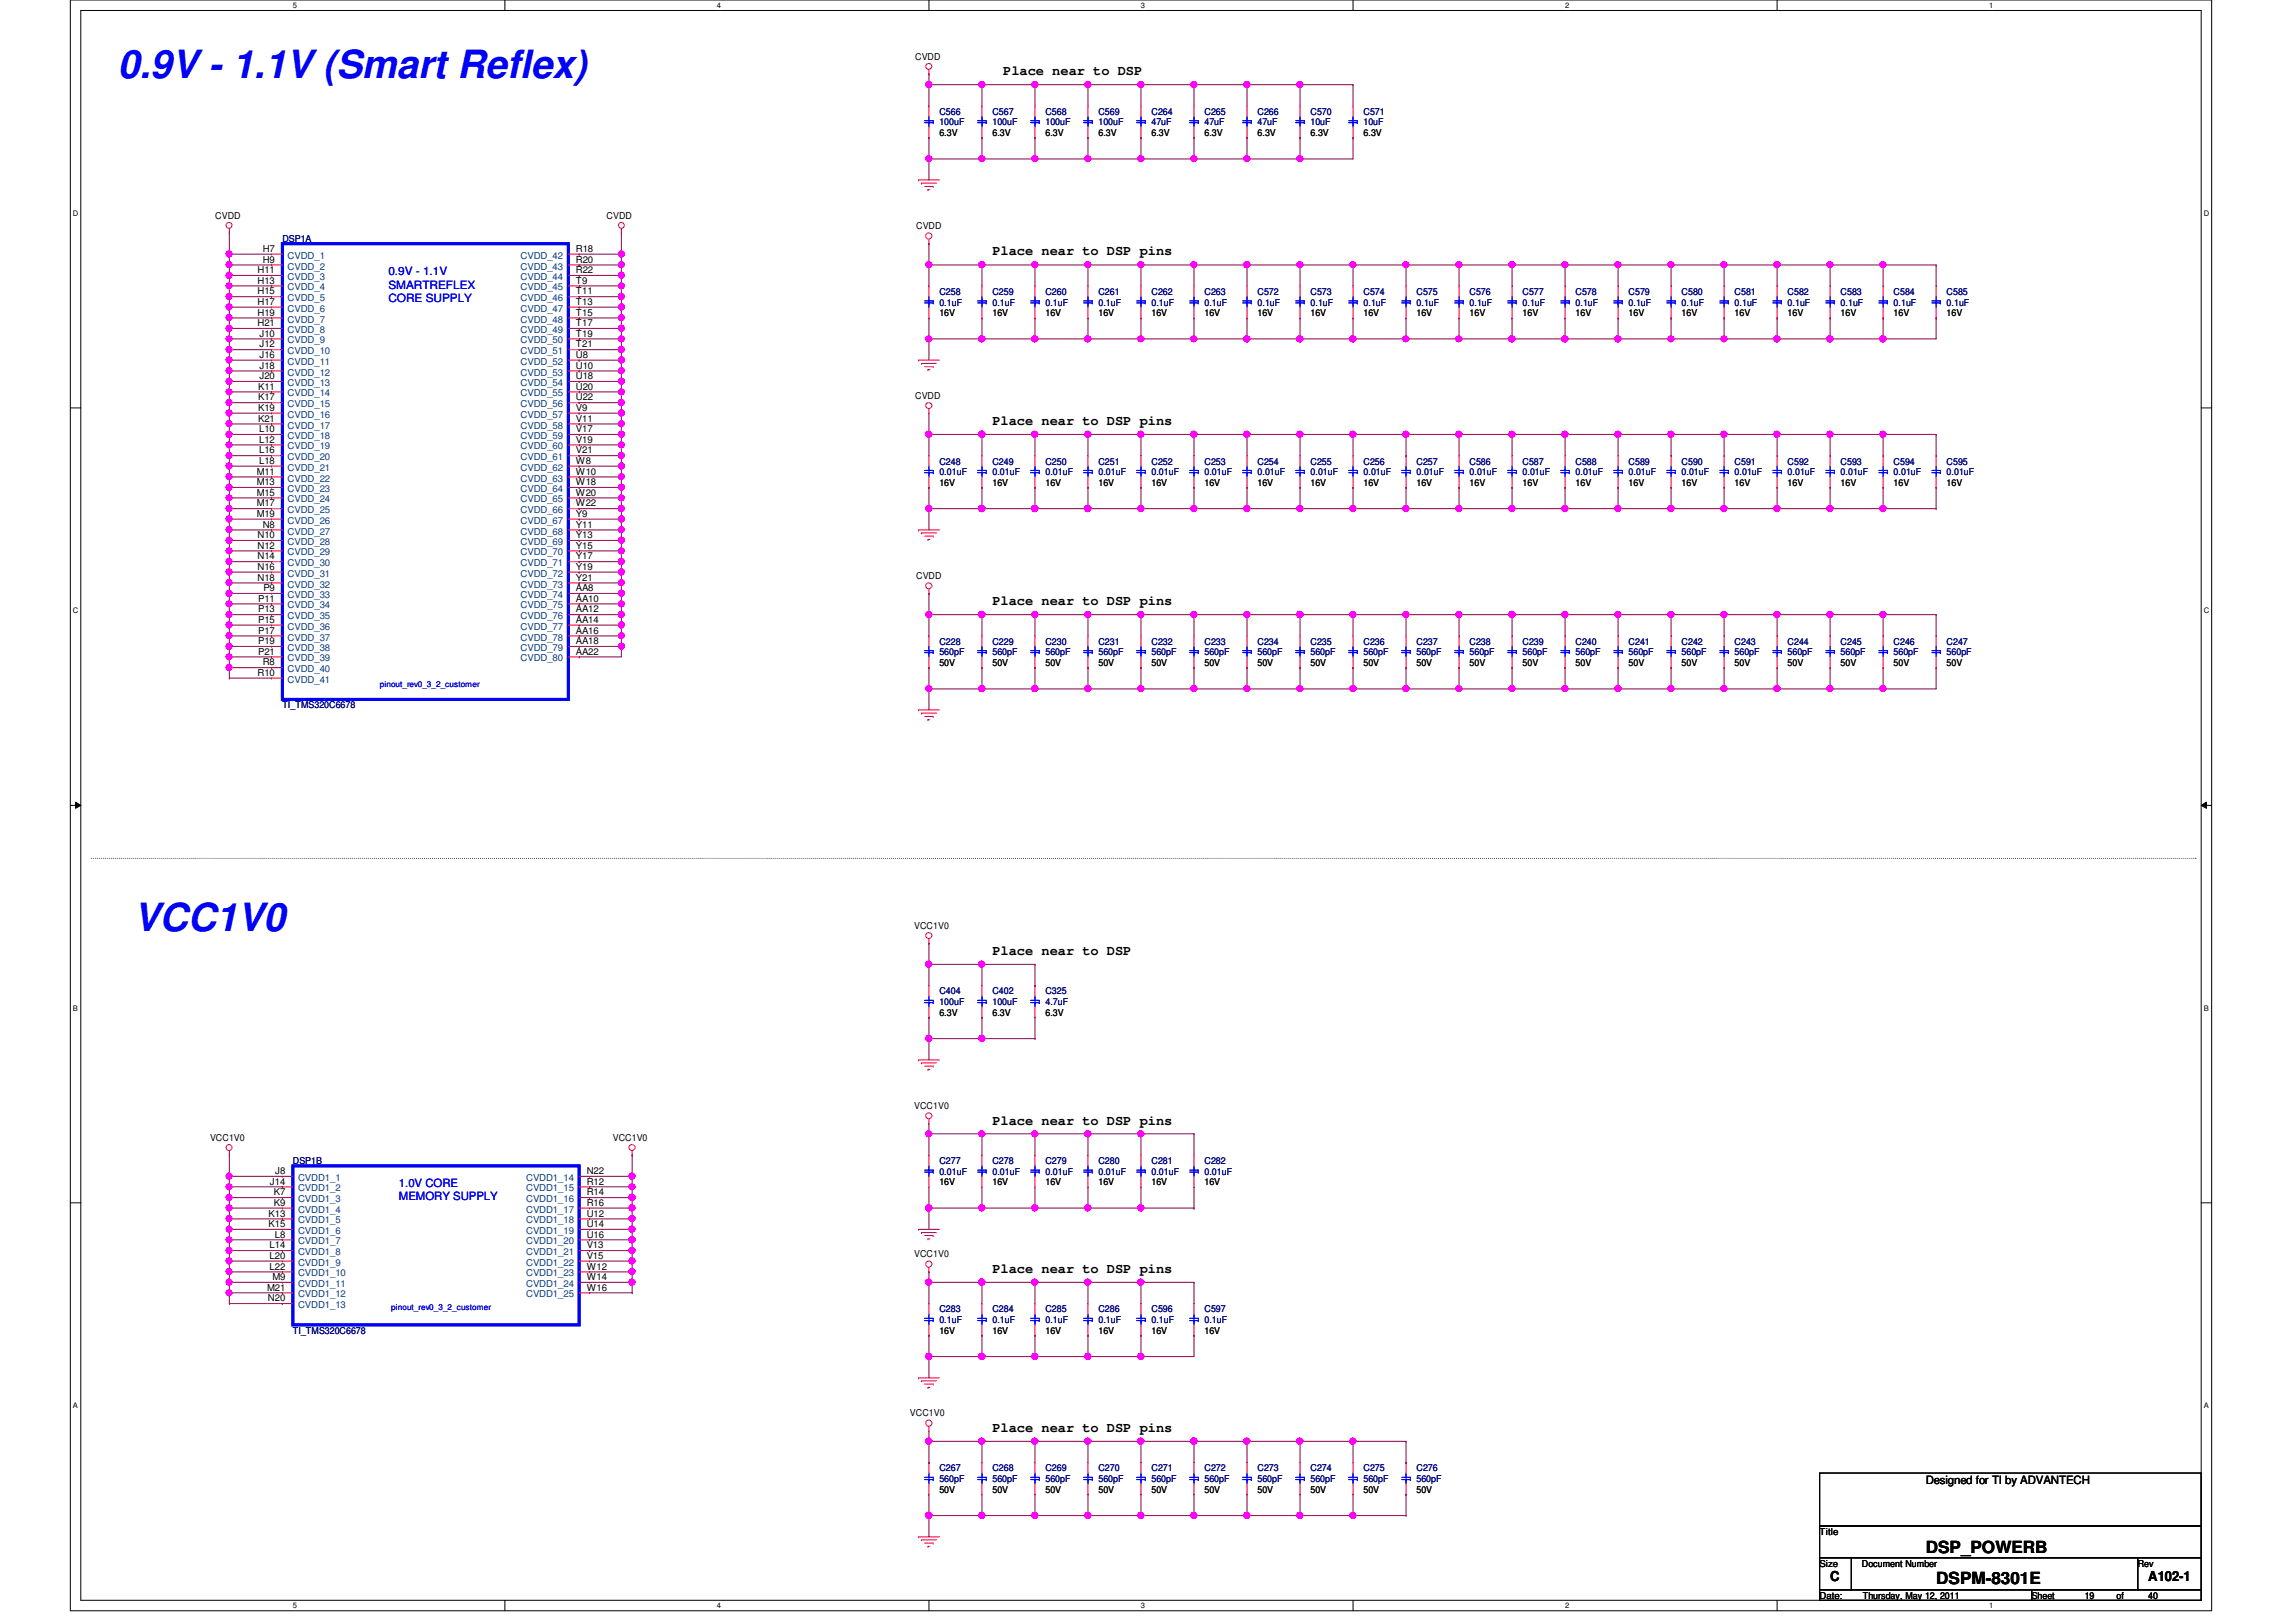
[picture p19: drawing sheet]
<svg xmlns="http://www.w3.org/2000/svg" width="297mm" height="210mm" viewBox="0 0 297 210" stroke-linecap="round" stroke-linejoin="round" font-family="sans-serif">
<defs><g id="words">
<g font-size="5" fill="#00f">
<text x="15.2" y="10.1">0.9V - 1.1V (Smart Reflex)</text>
<text x="17.3" y="120.5">VCC1V0</text>
</g>
<g font-size="2.2">
<text x="249.1" y="200.9">DSP_POWERB</text>
<text x="250.5" y="205">DSPM-8301E</text>
</g>
<g font-size="1.8">
<text x="129.8" y="9.7">Place near to DSP</text>
<text x="128.4" y="33.1">Place near to DSP pins</text>
<text x="128.4" y="55">Place near to DSP pins</text>
<text x="128.4" y="78.3">Place near to DSP pins</text>
<text x="128.4" y="123.6">Place near to DSP</text>
<text x="128.4" y="145.5">Place near to DSP pins</text>
<text x="128.4" y="164.7">Place near to DSP pins</text>
<text x="128.4" y="185.3">Place near to DSP pins</text>
<text x="236.8" y="204.6">C</text>
<text x="277.9" y="204.6">A102-1</text>
</g>
<g font-size="1.5" fill="#00f">
<text x="50.2" y="35.6">0.9V - 1.1V</text>
<text x="50.2" y="37.4">SMARTREFLEX</text>
<text x="50.2" y="39.1">CORE SUPPLY</text>
<text x="51.6" y="153.6">1.0V CORE</text>
<text x="51.6" y="155.3">MEMORY SUPPLY</text>
</g>
<text font-size="1.5" x="249.1" y="192">Designed for TI by ADVANTECH</text>
<g font-size="1.2">
<text x="118.4" y="7.7">CVDD</text>
<text x="121.5" y="17.6">6.3V</text>
<text x="128.4" y="17.6">6.3V</text>
<text x="135.3" y="17.6">6.3V</text>
<text x="142.1" y="17.6">6.3V</text>
<text x="149" y="17.6">6.3V</text>
<text x="155.8" y="17.6">6.3V</text>
<text x="162.7" y="17.6">6.3V</text>
<text x="169.5" y="17.6">6.3V</text>
<text x="176.4" y="17.6">6.3V</text>
<text x="27.9" y="28.3">CVDD</text>
<text x="78.5" y="28.3">CVDD</text>
<text x="118.5" y="29.7">CVDD</text>
<text x="33.3" y="35.3">H11</text>
<text x="34" y="32.6">H7</text>
<text x="34" y="34">H9</text>
<text x="74.5" y="32.6">R18</text>
<text x="74.5" y="34">R20</text>
<text x="74.5" y="35.3">R22</text>
<text x="33.3" y="36.7">H13</text>
<text x="33.3" y="38.1">H15</text>
<text x="33.3" y="39.5">H17</text>
<text x="33.3" y="40.9">H19</text>
<text x="74.5" y="36.7">T9</text>
<text x="74.5" y="38.1">T11</text>
<text x="74.5" y="39.5">T13</text>
<text x="74.5" y="40.9">T15</text>
<text x="121.5" y="40.9">16V</text>
<text x="128.4" y="40.9">16V</text>
<text x="135.3" y="40.9">16V</text>
<text x="142.1" y="40.9">16V</text>
<text x="149" y="40.9">16V</text>
<text x="155.8" y="40.9">16V</text>
<text x="162.7" y="40.9">16V</text>
<text x="169.5" y="40.9">16V</text>
<text x="176.4" y="40.9">16V</text>
<text x="183.3" y="40.9">16V</text>
<text x="190.1" y="40.9">16V</text>
<text x="197" y="40.9">16V</text>
<text x="203.8" y="40.9">16V</text>
<text x="210.7" y="40.9">16V</text>
<text x="217.5" y="40.9">16V</text>
<text x="224.4" y="40.9">16V</text>
<text x="231.3" y="40.9">16V</text>
<text x="238.1" y="40.9">16V</text>
<text x="245" y="40.9">16V</text>
<text x="251.8" y="40.9">16V</text>
<text x="33.3" y="42.2">H21</text>
<text x="33.6" y="43.6">J10</text>
<text x="33.6" y="45">J12</text>
<text x="33.6" y="46.3">J16</text>
<text x="33.6" y="47.7">J18</text>
<text x="74.5" y="42.2">T17</text>
<text x="74.5" y="43.6">T19</text>
<text x="74.5" y="45">T21</text>
<text x="74.5" y="46.3">U8</text>
<text x="74.5" y="47.7">U10</text>
<text x="33.4" y="50.4">K11</text>
<text x="33.4" y="51.8">K17</text>
<text x="33.4" y="53.2">K19</text>
<text x="33.6" y="49.1">J20</text>
<text x="74.5" y="49.1">U18</text>
<text x="74.5" y="50.4">U20</text>
<text x="74.5" y="51.8">U22</text>
<text x="74.5" y="53.2">V9</text>
<text x="118.4" y="51.6">CVDD</text>
<text x="33.4" y="54.6">K21</text>
<text x="33.5" y="55.9">L10</text>
<text x="33.5" y="57.3">L12</text>
<text x="33.5" y="58.7">L16</text>
<text x="74.5" y="54.6">V11</text>
<text x="74.5" y="55.9">V17</text>
<text x="74.5" y="57.3">V19</text>
<text x="74.5" y="58.7">V21</text>
<text x="33.2" y="61.4">M11</text>
<text x="33.2" y="62.8">M13</text>
<text x="33.2" y="64.1">M15</text>
<text x="33.2" y="65.5">M17</text>
<text x="33.5" y="60">L18</text>
<text x="74.5" y="60">W8</text>
<text x="74.5" y="61.4">W10</text>
<text x="74.5" y="62.8">W18</text>
<text x="74.5" y="64.1">W20</text>
<text x="74.5" y="65.5">W22</text>
<text x="121.5" y="62.9">16V</text>
<text x="128.4" y="62.9">16V</text>
<text x="135.3" y="62.9">16V</text>
<text x="142.1" y="62.9">16V</text>
<text x="149" y="62.9">16V</text>
<text x="155.8" y="62.9">16V</text>
<text x="162.7" y="62.9">16V</text>
<text x="169.5" y="62.9">16V</text>
<text x="176.4" y="62.9">16V</text>
<text x="183.3" y="62.9">16V</text>
<text x="190.1" y="62.9">16V</text>
<text x="197" y="62.9">16V</text>
<text x="203.8" y="62.9">16V</text>
<text x="210.7" y="62.9">16V</text>
<text x="217.5" y="62.9">16V</text>
<text x="224.4" y="62.9">16V</text>
<text x="231.3" y="62.9">16V</text>
<text x="238.1" y="62.9">16V</text>
<text x="245" y="62.9">16V</text>
<text x="251.8" y="62.9">16V</text>
<text x="33.2" y="66.9">M19</text>
<text x="33.3" y="69.6">N10</text>
<text x="33.3" y="71">N12</text>
<text x="34" y="68.3">N8</text>
<text x="74.5" y="66.9">Y9</text>
<text x="74.5" y="68.3">Y11</text>
<text x="74.5" y="69.6">Y13</text>
<text x="74.5" y="71">Y15</text>
<text x="33.3" y="72.4">N14</text>
<text x="33.3" y="73.7">N16</text>
<text x="33.3" y="75.1">N18</text>
<text x="33.4" y="77.9">P11</text>
<text x="34.1" y="76.5">P9</text>
<text x="74.5" y="72.4">Y17</text>
<text x="74.5" y="73.7">Y19</text>
<text x="74.5" y="75.1">Y21</text>
<text x="74.5" y="76.5">AA8</text>
<text x="74.5" y="77.9">AA10</text>
<text x="118.5" y="74.9">CVDD</text>
<text x="33.4" y="79.2">P13</text>
<text x="33.4" y="80.6">P15</text>
<text x="33.4" y="82">P17</text>
<text x="33.4" y="83.4">P19</text>
<text x="74.5" y="79.2">AA12</text>
<text x="74.5" y="80.6">AA14</text>
<text x="74.5" y="82">AA16</text>
<text x="74.5" y="83.4">AA18</text>
<text x="33.3" y="87.5">R10</text>
<text x="33.4" y="84.7">P21</text>
<text x="34" y="86.1">R8</text>
<text x="74.5" y="84.7">AA22</text>
<text x="121.5" y="86.1">50V</text>
<text x="128.4" y="86.1">50V</text>
<text x="135.3" y="86.1">50V</text>
<text x="142.1" y="86.1">50V</text>
<text x="149" y="86.1">50V</text>
<text x="155.8" y="86.1">50V</text>
<text x="162.7" y="86.1">50V</text>
<text x="169.5" y="86.1">50V</text>
<text x="176.4" y="86.1">50V</text>
<text x="183.3" y="86.1">50V</text>
<text x="190.1" y="86.1">50V</text>
<text x="197" y="86.1">50V</text>
<text x="203.8" y="86.1">50V</text>
<text x="210.7" y="86.1">50V</text>
<text x="217.5" y="86.1">50V</text>
<text x="224.4" y="86.1">50V</text>
<text x="231.3" y="86.1">50V</text>
<text x="238.1" y="86.1">50V</text>
<text x="245" y="86.1">50V</text>
<text x="251.8" y="86.1">50V</text>
<text x="118.3" y="120.2">VCC1V0</text>
<text x="121.5" y="131.4">6.3V</text>
<text x="128.4" y="131.4">6.3V</text>
<text x="135.3" y="131.4">6.3V</text>
<text x="118.3" y="143.5">VCC1V0</text>
<text x="27.2" y="147.6">VCC1V0</text>
<text x="79.3" y="147.6">VCC1V0</text>
<text x="34.9" y="153.3">J14</text>
<text x="35.4" y="154.7">K7</text>
<text x="35.6" y="151.9">J8</text>
<text x="75.9" y="151.9">N22</text>
<text x="75.9" y="153.3">R12</text>
<text x="75.9" y="154.7">R14</text>
<text x="121.5" y="153.4">16V</text>
<text x="128.4" y="153.4">16V</text>
<text x="135.3" y="153.4">16V</text>
<text x="142.1" y="153.4">16V</text>
<text x="149" y="153.4">16V</text>
<text x="155.8" y="153.4">16V</text>
<text x="34.8" y="157.4">K13</text>
<text x="34.8" y="158.8">K15</text>
<text x="34.9" y="161.5">L14</text>
<text x="35.4" y="156">K9</text>
<text x="35.6" y="160.1">L8</text>
<text x="75.9" y="156">R16</text>
<text x="75.9" y="157.4">U12</text>
<text x="75.9" y="158.8">U14</text>
<text x="75.9" y="160.1">U16</text>
<text x="75.9" y="161.5">V13</text>
<text x="34.6" y="167">M21</text>
<text x="34.9" y="162.9">L20</text>
<text x="34.9" y="164.3">L22</text>
<text x="35.3" y="165.7">M9</text>
<text x="75.9" y="162.9">V15</text>
<text x="75.9" y="164.3">W12</text>
<text x="75.9" y="165.7">W14</text>
<text x="75.9" y="167">W16</text>
<text x="118.3" y="162.7">VCC1V0</text>
<text x="34.7" y="168.4">N20</text>
<text x="121.5" y="172.6">16V</text>
<text x="128.4" y="172.6">16V</text>
<text x="135.3" y="172.6">16V</text>
<text x="142.1" y="172.6">16V</text>
<text x="149" y="172.6">16V</text>
<text x="155.8" y="172.6">16V</text>
<text x="117.7" y="183.3">VCC1V0</text>
<text x="121.5" y="193.2">50V</text>
<text x="128.4" y="193.2">50V</text>
<text x="135.3" y="193.2">50V</text>
<text x="142.1" y="193.2">50V</text>
<text x="149" y="193.2">50V</text>
<text x="155.8" y="193.2">50V</text>
<text x="162.7" y="193.2">50V</text>
<text x="169.5" y="193.2">50V</text>
<text x="176.4" y="193.2">50V</text>
<text x="183.3" y="193.2">50V</text>
<text x="235.4" y="198.6">Title</text>
<text x="235.4" y="202.7">Size</text>
<text x="240.9" y="202.7">Document Number</text>
<text x="276.6" y="202.7">Rev</text>
<text x="235.4" y="206.9">Date:</text>
<text x="241" y="206.9">Thursday, May 12, 2011</text>
<text x="262.8" y="206.9">Sheet</text>
<text x="269.7" y="206.9">19</text>
<text x="273.8" y="206.9">of</text>
<text x="277.9" y="206.9">40</text>
</g>
<g font-size="1.2" fill="#000080">
<text x="121.5" y="14.9">C566</text>
<text x="121.5" y="16.2">100uF</text>
<text x="128.4" y="14.9">C567</text>
<text x="128.4" y="16.2">100uF</text>
<text x="135.3" y="14.9">C568</text>
<text x="135.3" y="16.2">100uF</text>
<text x="142.1" y="14.9">C569</text>
<text x="142.1" y="16.2">100uF</text>
<text x="149" y="14.9">C264</text>
<text x="149" y="16.2">47uF</text>
<text x="155.8" y="14.9">C265</text>
<text x="155.8" y="16.2">47uF</text>
<text x="162.7" y="14.9">C266</text>
<text x="162.7" y="16.2">47uF</text>
<text x="169.5" y="14.9">C570</text>
<text x="169.5" y="16.2">10uF</text>
<text x="176.4" y="14.9">C571</text>
<text x="176.4" y="16.2">10uF</text>
<text x="36.5" y="31.3">DSP1A</text>
<text x="121.5" y="38.1">C258</text>
<text x="121.5" y="39.5">0.1uF</text>
<text x="128.4" y="38.1">C259</text>
<text x="128.4" y="39.5">0.1uF</text>
<text x="135.3" y="38.1">C260</text>
<text x="135.3" y="39.5">0.1uF</text>
<text x="142.1" y="38.1">C261</text>
<text x="142.1" y="39.5">0.1uF</text>
<text x="149" y="38.1">C262</text>
<text x="149" y="39.5">0.1uF</text>
<text x="155.8" y="38.1">C263</text>
<text x="155.8" y="39.5">0.1uF</text>
<text x="162.7" y="38.1">C572</text>
<text x="162.7" y="39.5">0.1uF</text>
<text x="169.5" y="38.1">C573</text>
<text x="169.5" y="39.5">0.1uF</text>
<text x="176.4" y="38.1">C574</text>
<text x="176.4" y="39.5">0.1uF</text>
<text x="183.3" y="38.1">C575</text>
<text x="183.3" y="39.5">0.1uF</text>
<text x="190.1" y="38.1">C576</text>
<text x="190.1" y="39.5">0.1uF</text>
<text x="197" y="38.1">C577</text>
<text x="197" y="39.5">0.1uF</text>
<text x="203.8" y="38.1">C578</text>
<text x="203.8" y="39.5">0.1uF</text>
<text x="210.7" y="38.1">C579</text>
<text x="210.7" y="39.5">0.1uF</text>
<text x="217.5" y="38.1">C580</text>
<text x="217.5" y="39.5">0.1uF</text>
<text x="224.4" y="38.1">C581</text>
<text x="224.4" y="39.5">0.1uF</text>
<text x="231.3" y="38.1">C582</text>
<text x="231.3" y="39.5">0.1uF</text>
<text x="238.1" y="38.1">C583</text>
<text x="238.1" y="39.5">0.1uF</text>
<text x="245" y="38.1">C584</text>
<text x="245" y="39.5">0.1uF</text>
<text x="251.8" y="38.1">C585</text>
<text x="251.8" y="39.5">0.1uF</text>
<text x="121.5" y="60.1">C248</text>
<text x="121.5" y="61.5">0.01uF</text>
<text x="128.4" y="60.1">C249</text>
<text x="128.4" y="61.5">0.01uF</text>
<text x="135.3" y="60.1">C250</text>
<text x="135.3" y="61.5">0.01uF</text>
<text x="142.1" y="60.1">C251</text>
<text x="142.1" y="61.5">0.01uF</text>
<text x="149" y="60.1">C252</text>
<text x="149" y="61.5">0.01uF</text>
<text x="155.8" y="60.1">C253</text>
<text x="155.8" y="61.5">0.01uF</text>
<text x="162.7" y="60.1">C254</text>
<text x="162.7" y="61.5">0.01uF</text>
<text x="169.5" y="60.1">C255</text>
<text x="169.5" y="61.5">0.01uF</text>
<text x="176.4" y="60.1">C256</text>
<text x="176.4" y="61.5">0.01uF</text>
<text x="183.3" y="60.1">C257</text>
<text x="183.3" y="61.5">0.01uF</text>
<text x="190.1" y="60.1">C586</text>
<text x="190.1" y="61.5">0.01uF</text>
<text x="197" y="60.1">C587</text>
<text x="197" y="61.5">0.01uF</text>
<text x="203.8" y="60.1">C588</text>
<text x="203.8" y="61.5">0.01uF</text>
<text x="210.7" y="60.1">C589</text>
<text x="210.7" y="61.5">0.01uF</text>
<text x="217.5" y="60.1">C590</text>
<text x="217.5" y="61.5">0.01uF</text>
<text x="224.4" y="60.1">C591</text>
<text x="224.4" y="61.5">0.01uF</text>
<text x="231.3" y="60.1">C592</text>
<text x="231.3" y="61.5">0.01uF</text>
<text x="238.1" y="60.1">C593</text>
<text x="238.1" y="61.5">0.01uF</text>
<text x="245" y="60.1">C594</text>
<text x="245" y="61.5">0.01uF</text>
<text x="251.8" y="60.1">C595</text>
<text x="251.8" y="61.5">0.01uF</text>
<text x="121.5" y="83.4">C228</text>
<text x="128.4" y="83.4">C229</text>
<text x="135.3" y="83.4">C230</text>
<text x="142.1" y="83.4">C231</text>
<text x="149" y="83.4">C232</text>
<text x="155.8" y="83.4">C233</text>
<text x="162.7" y="83.4">C234</text>
<text x="169.5" y="83.4">C235</text>
<text x="176.4" y="83.4">C236</text>
<text x="183.3" y="83.4">C237</text>
<text x="190.1" y="83.4">C238</text>
<text x="197" y="83.4">C239</text>
<text x="203.8" y="83.4">C240</text>
<text x="210.7" y="83.4">C241</text>
<text x="217.5" y="83.4">C242</text>
<text x="224.4" y="83.4">C243</text>
<text x="231.3" y="83.4">C244</text>
<text x="238.1" y="83.4">C245</text>
<text x="245" y="83.4">C246</text>
<text x="251.8" y="83.4">C247</text>
<text x="121.5" y="84.8">560pF</text>
<text x="128.4" y="84.8">560pF</text>
<text x="135.3" y="84.8">560pF</text>
<text x="142.1" y="84.8">560pF</text>
<text x="149" y="84.8">560pF</text>
<text x="155.8" y="84.8">560pF</text>
<text x="162.7" y="84.8">560pF</text>
<text x="169.5" y="84.8">560pF</text>
<text x="176.4" y="84.8">560pF</text>
<text x="183.3" y="84.8">560pF</text>
<text x="190.1" y="84.8">560pF</text>
<text x="197" y="84.8">560pF</text>
<text x="203.8" y="84.8">560pF</text>
<text x="210.7" y="84.8">560pF</text>
<text x="217.5" y="84.8">560pF</text>
<text x="224.4" y="84.8">560pF</text>
<text x="231.3" y="84.8">560pF</text>
<text x="238.1" y="84.8">560pF</text>
<text x="245" y="84.8">560pF</text>
<text x="251.8" y="84.8">560pF</text>
<text x="36.5" y="91.7">TI_TMS320C6678</text>
<text x="121.5" y="128.7">C404</text>
<text x="121.5" y="130">100uF</text>
<text x="128.4" y="128.7">C402</text>
<text x="128.4" y="130">100uF</text>
<text x="135.3" y="128.7">C325</text>
<text x="135.3" y="130">4.7uF</text>
<text x="37.9" y="150.6">DSP1B</text>
<text x="121.5" y="150.6">C277</text>
<text x="121.5" y="152">0.01uF</text>
<text x="128.4" y="150.6">C278</text>
<text x="128.4" y="152">0.01uF</text>
<text x="135.3" y="150.6">C279</text>
<text x="135.3" y="152">0.01uF</text>
<text x="142.1" y="150.6">C280</text>
<text x="142.1" y="152">0.01uF</text>
<text x="149" y="150.6">C281</text>
<text x="149" y="152">0.01uF</text>
<text x="155.8" y="150.6">C282</text>
<text x="155.8" y="152">0.01uF</text>
<text x="37.9" y="172.6">TI_TMS320C6678</text>
<text x="121.5" y="169.8">C283</text>
<text x="121.5" y="171.2">0.1uF</text>
<text x="128.4" y="169.8">C284</text>
<text x="128.4" y="171.2">0.1uF</text>
<text x="135.3" y="169.8">C285</text>
<text x="135.3" y="171.2">0.1uF</text>
<text x="142.1" y="169.8">C286</text>
<text x="142.1" y="171.2">0.1uF</text>
<text x="149" y="169.8">C596</text>
<text x="149" y="171.2">0.1uF</text>
<text x="155.8" y="169.8">C597</text>
<text x="155.8" y="171.2">0.1uF</text>
<text x="121.5" y="190.4">C267</text>
<text x="121.5" y="191.8">560pF</text>
<text x="128.4" y="190.4">C268</text>
<text x="128.4" y="191.8">560pF</text>
<text x="135.3" y="190.4">C269</text>
<text x="135.3" y="191.8">560pF</text>
<text x="142.1" y="190.4">C270</text>
<text x="142.1" y="191.8">560pF</text>
<text x="149" y="190.4">C271</text>
<text x="149" y="191.8">560pF</text>
<text x="155.8" y="190.4">C272</text>
<text x="155.8" y="191.8">560pF</text>
<text x="162.7" y="190.4">C273</text>
<text x="162.7" y="191.8">560pF</text>
<text x="169.5" y="190.4">C274</text>
<text x="169.5" y="191.8">560pF</text>
<text x="176.4" y="190.4">C275</text>
<text x="176.4" y="191.8">560pF</text>
<text x="183.3" y="190.4">C276</text>
<text x="183.3" y="191.8">560pF</text>
</g>
<g font-size="1.2" fill="#004080">
<text x="37.2" y="33.5">CVDD_1</text>
<text x="37.2" y="34.9">CVDD_2</text>
<text x="67.3" y="33.5">CVDD_42</text>
<text x="67.3" y="34.9">CVDD_43</text>
<text x="37.2" y="36.2">CVDD_3</text>
<text x="37.2" y="37.6">CVDD_4</text>
<text x="37.2" y="39">CVDD_5</text>
<text x="37.2" y="40.3">CVDD_6</text>
<text x="37.2" y="41.7">CVDD_7</text>
<text x="67.3" y="36.2">CVDD_44</text>
<text x="67.3" y="37.6">CVDD_45</text>
<text x="67.3" y="39">CVDD_46</text>
<text x="67.3" y="40.3">CVDD_47</text>
<text x="67.3" y="41.7">CVDD_48</text>
<text x="37.2" y="43.1">CVDD_8</text>
<text x="37.2" y="44.4">CVDD_9</text>
<text x="37.2" y="45.8">CVDD_10</text>
<text x="37.2" y="47.2">CVDD_11</text>
<text x="67.3" y="43.1">CVDD_49</text>
<text x="67.3" y="44.4">CVDD_50</text>
<text x="67.3" y="45.8">CVDD_51</text>
<text x="67.3" y="47.2">CVDD_52</text>
<text x="37.2" y="48.6">CVDD_12</text>
<text x="37.2" y="50">CVDD_13</text>
<text x="37.2" y="51.3">CVDD_14</text>
<text x="37.2" y="52.7">CVDD_15</text>
<text x="67.3" y="48.6">CVDD_53</text>
<text x="67.3" y="50">CVDD_54</text>
<text x="67.3" y="51.3">CVDD_55</text>
<text x="67.3" y="52.7">CVDD_56</text>
<text x="37.2" y="54.1">CVDD_16</text>
<text x="37.2" y="55.5">CVDD_17</text>
<text x="37.2" y="56.8">CVDD_18</text>
<text x="37.2" y="58.2">CVDD_19</text>
<text x="37.2" y="59.6">CVDD_20</text>
<text x="67.3" y="54.1">CVDD_57</text>
<text x="67.3" y="55.5">CVDD_58</text>
<text x="67.3" y="56.8">CVDD_59</text>
<text x="67.3" y="58.2">CVDD_60</text>
<text x="67.3" y="59.6">CVDD_61</text>
<text x="37.2" y="60.9">CVDD_21</text>
<text x="37.2" y="62.3">CVDD_22</text>
<text x="37.2" y="63.7">CVDD_23</text>
<text x="37.2" y="65">CVDD_24</text>
<text x="67.3" y="60.9">CVDD_62</text>
<text x="67.3" y="62.3">CVDD_63</text>
<text x="67.3" y="63.7">CVDD_64</text>
<text x="67.3" y="65">CVDD_65</text>
<text x="37.2" y="66.4">CVDD_25</text>
<text x="37.2" y="67.8">CVDD_26</text>
<text x="37.2" y="69.2">CVDD_27</text>
<text x="37.2" y="70.5">CVDD_28</text>
<text x="37.2" y="71.9">CVDD_29</text>
<text x="67.3" y="66.4">CVDD_66</text>
<text x="67.3" y="67.8">CVDD_67</text>
<text x="67.3" y="69.2">CVDD_68</text>
<text x="67.3" y="70.5">CVDD_69</text>
<text x="67.3" y="71.9">CVDD_70</text>
<text x="37.2" y="73.3">CVDD_30</text>
<text x="37.2" y="74.6">CVDD_31</text>
<text x="37.2" y="76">CVDD_32</text>
<text x="37.2" y="77.4">CVDD_33</text>
<text x="67.3" y="73.3">CVDD_71</text>
<text x="67.3" y="74.6">CVDD_72</text>
<text x="67.3" y="76">CVDD_73</text>
<text x="67.3" y="77.4">CVDD_74</text>
<text x="37.2" y="78.7">CVDD_34</text>
<text x="37.2" y="80.1">CVDD_35</text>
<text x="37.2" y="81.5">CVDD_36</text>
<text x="37.2" y="82.9">CVDD_37</text>
<text x="67.3" y="78.7">CVDD_75</text>
<text x="67.3" y="80.1">CVDD_76</text>
<text x="67.3" y="81.5">CVDD_77</text>
<text x="67.3" y="82.9">CVDD_78</text>
<text x="37.2" y="84.2">CVDD_38</text>
<text x="37.2" y="85.6">CVDD_39</text>
<text x="37.2" y="87">CVDD_40</text>
<text x="37.2" y="88.3">CVDD_41</text>
<text x="67.3" y="84.2">CVDD_79</text>
<text x="67.3" y="85.6">CVDD_80</text>
<text x="38.6" y="152.8">CVDD1_1</text>
<text x="38.6" y="154.2">CVDD1_2</text>
<text x="38.6" y="155.6">CVDD1_3</text>
<text x="68.1" y="152.8">CVDD1_14</text>
<text x="68.1" y="154.2">CVDD1_15</text>
<text x="68.1" y="155.6">CVDD1_16</text>
<text x="38.6" y="156.9">CVDD1_4</text>
<text x="38.6" y="158.3">CVDD1_5</text>
<text x="38.6" y="159.7">CVDD1_6</text>
<text x="38.6" y="161">CVDD1_7</text>
<text x="68.1" y="156.9">CVDD1_17</text>
<text x="68.1" y="158.3">CVDD1_18</text>
<text x="68.1" y="159.7">CVDD1_19</text>
<text x="68.1" y="161">CVDD1_20</text>
<text x="38.6" y="162.4">CVDD1_8</text>
<text x="38.6" y="163.8">CVDD1_9</text>
<text x="38.6" y="165.2">CVDD1_10</text>
<text x="38.6" y="166.5">CVDD1_11</text>
<text x="38.6" y="167.9">CVDD1_12</text>
<text x="68.1" y="162.4">CVDD1_21</text>
<text x="68.1" y="163.8">CVDD1_22</text>
<text x="68.1" y="165.2">CVDD1_23</text>
<text x="68.1" y="166.5">CVDD1_24</text>
<text x="68.1" y="167.9">CVDD1_25</text>
<text x="38.6" y="169.3">CVDD1_13</text>
</g>
<g font-size="1.1" fill="#00f">
<text x="49.1" y="88.9">pinout_rev0_3_2_customer</text>
<text x="50.6" y="169.5">pinout_rev0_3_2_customer</text>
</g>
<g font-size="1">
<text x="37.9" y="1">5</text>
<text x="92.7" y="1">4</text>
<text x="147.6" y="1">3</text>
<text x="202.5" y="1">2</text>
<text x="257.3" y="1">1</text>
<text x="9.4" y="27.9">D</text>
<text x="285.1" y="27.9">D</text>
<text x="9.4" y="79.4">C</text>
<text x="285.1" y="79.4">C</text>
<text x="9.4" y="130.8">B</text>
<text x="285.1" y="130.8">B</text>
<text x="9.4" y="182.2">A</text>
<text x="285.1" y="182.2">A</text>
<text x="37.9" y="208.1">5</text>
<text x="92.7" y="208.1">4</text>
<text x="147.6" y="208.1">3</text>
<text x="202.5" y="208.1">2</text>
<text x="257.3" y="208.1">1</text>
</g>
</g></defs>
<path d="M9.1 0h277v208.4h-277zM10.5 1.4h274.3v205.7h-274.3z" fill="none" stroke="#000" stroke-width=".13"/>
<g fill="#fff">
<path d="M37.9 .1h.5v1.1h-.5z"/>
<path d="M37.9 207.2h.5v1.1h-.5z"/>
</g>
<path d="M65.3 0v1.4M65.3 207.1v1.3" fill="none" stroke="#000" stroke-width=".13"/>
<g fill="#fff">
<path d="M92.7 .1h.6v1.1h-.6z"/>
<path d="M92.7 207.2h.6v1.1h-.6z"/>
</g>
<path d="M120.2 0v1.4M120.2 207.1v1.3" fill="none" stroke="#000" stroke-width=".13"/>
<g fill="#fff">
<path d="M147.6 .1h.6v1.1h-.6z"/>
<path d="M147.6 207.2h.6v1.1h-.6z"/>
</g>
<path d="M175 0v1.4M175 207.1v1.3" fill="none" stroke="#000" stroke-width=".13"/>
<g fill="#fff">
<path d="M202.5 .1h.5v1.1h-.5z"/>
<path d="M202.5 207.2h.5v1.1h-.5z"/>
</g>
<path d="M229.9 0v1.4M229.9 207.1v1.3" fill="none" stroke="#000" stroke-width=".13"/>
<g fill="#fff">
<path d="M257.3 .1h.6v1.1h-.6z"/>
<path d="M257.3 207.2h.6v1.1h-.6z"/>
<path d="M9.4 27.1h.8v1.1h-.8z"/>
<path d="M285.1 27.1h.7v1.1h-.7z"/>
<path d="M9.4 78.5h.8v1.1h-.8z"/>
<path d="M285.1 78.5h.7v1.1h-.7z"/>
</g>
<path d="M9.1 52.8h1.4M284.8 52.8h1.3" fill="none" stroke="#000" stroke-width=".13"/>
<g fill="#fff">
<path d="M9.4 129.9h.7v1.1h-.7z"/>
<path d="M285.1 129.9h.6v1.1h-.6z"/>
</g>
<path d="M9.1 104.2h1.4M9.8 103.8l.7 .4-.7 .4zM284.8 104.2l.6-.4v.8zM284.8 104.2h1.3" fill="none" stroke="#000" stroke-width=".13"/>
<path d="M9.8 103.8l.7 .4-.7 .4zM284.8 104.2l.6-.4v.8z" fill="#000"/>
<g fill="#fff">
<path d="M9.4 181.4h.7v1.1h-.7z"/>
<path d="M285.1 181.4h.6v1.1h-.6z"/>
</g>
<path d="M9.1 155.7h1.4M284.8 155.7h1.3" fill="none" stroke="#000" stroke-width=".13"/>
<path d="M11.8 111.1h272.3M284.1 111.1h.1" fill="none" stroke="#000" stroke-width=".13" stroke-dasharray="0 .3"/>
<path d="M120.2 9.6h.1M120.2 9.6v1.4M154.5 11h.1M154.5 11h6.8M120.2 20.6h.1M120.2 20.6v2.7" fill="none" stroke="#800040" stroke-width=".13"/>
<circle cx="154.4" cy="10.9" r=".4" fill="#f0f"/>
<circle cx="154.4" cy="10.9" r=".4" fill="none" stroke="#f0f" stroke-width=".13"/>
<path d="M154.5 11h.1M154.5 17.8h.1M154.5 11v2.7M154.5 17.8v2.8M154.5 20.6h.1M154.5 20.6h6.8" fill="none" stroke="#800040" stroke-width=".13"/>
<circle cx="154.5" cy="20.5" r=".39" fill="#f0f"/>
<circle cx="154.5" cy="20.5" r=".39" fill="none" stroke="#f0f" stroke-width=".13"/>
<path d="M147.6 17.8h.1M147.6 17.8v2.8M29.7 86.4h.1M29.7 86.4v1.4" fill="none" stroke="#800040" stroke-width=".13"/>
<circle cx="29.6" cy="86.4" r=".39" fill="#f0f"/>
<circle cx="29.6" cy="86.4" r=".39" fill="none" stroke="#f0f" stroke-width=".13"/>
<path d="M29.7 87.8h.1M29.7 86.4h.1M29.7 85h.1M29.7 87.8h5.4M29.7 86.4h5.4M29.7 85v1.4" fill="none" stroke="#800040" stroke-width=".13"/>
<circle cx="29.6" cy="85" r=".38" fill="#f0f"/>
<circle cx="29.6" cy="85" r=".38" fill="none" stroke="#f0f" stroke-width=".13"/>
<path d="M29.7 85h.1M29.7 83.7h.1M29.7 85h5.4M29.7 83.7v1.3" fill="none" stroke="#800040" stroke-width=".13"/>
<circle cx="29.6" cy="83.6" r=".39" fill="#f0f"/>
<circle cx="29.6" cy="83.6" r=".39" fill="none" stroke="#f0f" stroke-width=".13"/>
<path d="M29.7 83.7h.1M29.7 82.3h.1M29.7 83.7h5.4M29.7 82.3v1.4" fill="none" stroke="#800040" stroke-width=".13"/>
<circle cx="29.6" cy="82.2" r=".38" fill="#f0f"/>
<circle cx="29.6" cy="82.2" r=".38" fill="none" stroke="#f0f" stroke-width=".13"/>
<path d="M29.7 79.5h.1M29.7 78.1h.1M29.7 79.5h5.4M29.7 78.1v1.4M29.7 82.3h.1M29.7 80.9h.1M29.7 82.3h5.4M29.7 80.9h5.4M29.7 80.9v1.4" fill="none" stroke="#800040" stroke-width=".13"/>
<circle cx="29.6" cy="80.9" r=".39" fill="#f0f"/>
<circle cx="29.6" cy="80.9" r=".39" fill="none" stroke="#f0f" stroke-width=".13"/>
<path d="M29.7 79.5h.1M29.7 79.5v1.4" fill="none" stroke="#800040" stroke-width=".13"/>
<circle cx="29.6" cy="79.5" r=".39" fill="#f0f"/>
<circle cx="29.6" cy="79.5" r=".39" fill="none" stroke="#f0f" stroke-width=".13"/>
<path d="M29.7 78.1h.1M29.7 78.1h5.4" fill="none" stroke="#800040" stroke-width=".13"/>
<circle cx="29.6" cy="78.1" r=".38" fill="#f0f"/>
<circle cx="29.6" cy="78.1" r=".38" fill="none" stroke="#f0f" stroke-width=".13"/>
<path d="M29.7 76.8h.1M29.7 76.8h5.4" fill="none" stroke="#800040" stroke-width=".13"/>
<circle cx="29.6" cy="76.8" r=".39" fill="#f0f"/>
<circle cx="29.6" cy="76.8" r=".39" fill="none" stroke="#f0f" stroke-width=".13"/>
<path d="M29.7 75.4h.1M29.7 75.4h5.4" fill="none" stroke="#800040" stroke-width=".13"/>
<circle cx="29.6" cy="75.4" r=".38" fill="#f0f"/>
<circle cx="29.6" cy="75.4" r=".38" fill="none" stroke="#f0f" stroke-width=".13"/>
<path d="M29.7 74h.1M29.7 72.7h.1M29.7 71.3h.1M29.7 74h5.4M29.7 72.7h5.4M29.7 71.3h5.4M29.7 71.3v1.4" fill="none" stroke="#800040" stroke-width=".13"/>
<circle cx="29.6" cy="71.3" r=".38" fill="#f0f"/>
<circle cx="29.6" cy="71.3" r=".38" fill="none" stroke="#f0f" stroke-width=".13"/>
<path d="M29.7 72.7h.1M29.7 72.7v1.3" fill="none" stroke="#800040" stroke-width=".13"/>
<circle cx="29.6" cy="72.7" r=".39" fill="#f0f"/>
<circle cx="29.6" cy="72.7" r=".39" fill="none" stroke="#f0f" stroke-width=".13"/>
<path d="M29.7 76.8h.1M29.7 75.4h.1M29.7 69.9h.1M29.7 69.9v1.4M29.7 75.4v2.7" fill="none" stroke="#800040" stroke-width=".13"/>
<circle cx="29.6" cy="69.9" r=".39" fill="#f0f"/>
<circle cx="29.6" cy="69.9" r=".39" fill="none" stroke="#f0f" stroke-width=".13"/>
<path d="M29.7 74h.1M29.7 74v1.4" fill="none" stroke="#800040" stroke-width=".13"/>
<circle cx="29.6" cy="74" r=".39" fill="#f0f"/>
<circle cx="29.6" cy="74" r=".39" fill="none" stroke="#f0f" stroke-width=".13"/>
<g fill="none" stroke="#800040" stroke-width=".13">
<path d="M29.7 69.9h.1M29.7 68.6h.1M29.7 67.2h.1M29.7 65.8h.1M29.7 64.4h.1M29.7 63.1h.1M29.7 69.9h5.4M29.7 68.6h5.4M29.7 67.2h5.4M29.7 65.8h5.4M29.7 64.4h5.4M29.7 63.1h5.4"/>
<path d="M29.7 65.8v1.4"/>
</g>
<circle cx="29.6" cy="65.8" r=".39" fill="#f0f"/>
<circle cx="29.6" cy="65.8" r=".39" fill="none" stroke="#f0f" stroke-width=".13"/>
<path d="M29.7 67.2h.1M29.7 67.2v1.4" fill="none" stroke="#800040" stroke-width=".13"/>
<circle cx="29.6" cy="67.2" r=".39" fill="#f0f"/>
<circle cx="29.6" cy="67.2" r=".39" fill="none" stroke="#f0f" stroke-width=".13"/>
<path d="M29.7 63.1h.1M29.7 63.1v1.3" fill="none" stroke="#800040" stroke-width=".13"/>
<circle cx="29.6" cy="63.1" r=".39" fill="#f0f"/>
<circle cx="29.6" cy="63.1" r=".39" fill="none" stroke="#f0f" stroke-width=".13"/>
<path d="M29.7 61.7h.1M29.7 68.6h.1M29.7 61.7v1.4M29.7 68.6v1.3" fill="none" stroke="#800040" stroke-width=".13"/>
<circle cx="29.6" cy="68.5" r=".38" fill="#f0f"/>
<circle cx="29.6" cy="68.5" r=".38" fill="none" stroke="#f0f" stroke-width=".13"/>
<path d="M29.7 64.4h.1M29.7 64.4v1.4" fill="none" stroke="#800040" stroke-width=".13"/>
<circle cx="29.6" cy="64.4" r=".38" fill="#f0f"/>
<circle cx="29.6" cy="64.4" r=".38" fill="none" stroke="#f0f" stroke-width=".13"/>
<path d="M29.7 61.7h.1M29.7 61.7h5.4" fill="none" stroke="#800040" stroke-width=".13"/>
<circle cx="29.6" cy="61.7" r=".38" fill="#f0f"/>
<circle cx="29.6" cy="61.7" r=".38" fill="none" stroke="#f0f" stroke-width=".13"/>
<path d="M29.7 60.3h.1M29.7 60.3h5.4" fill="none" stroke="#800040" stroke-width=".13"/>
<circle cx="29.6" cy="60.3" r=".39" fill="#f0f"/>
<circle cx="29.6" cy="60.3" r=".39" fill="none" stroke="#f0f" stroke-width=".13"/>
<path d="M29.7 59h.1M29.7 57.6h.1M29.7 56.2h.1M29.7 54.9h.1M29.7 59h5.4M29.7 57.6h5.4M29.7 56.2h5.4M29.7 54.9h5.4M29.7 57.6v1.4" fill="none" stroke="#800040" stroke-width=".13"/>
<circle cx="29.6" cy="57.6" r=".38" fill="#f0f"/>
<circle cx="29.6" cy="57.6" r=".38" fill="none" stroke="#f0f" stroke-width=".13"/>
<path d="M29.7 59h.1M29.7 59v1.3" fill="none" stroke="#800040" stroke-width=".13"/>
<circle cx="29.6" cy="58.9" r=".39" fill="#f0f"/>
<circle cx="29.6" cy="58.9" r=".39" fill="none" stroke="#f0f" stroke-width=".13"/>
<path d="M29.7 53.5h.1M29.7 53.5v1.4M29.7 60.3h.1M29.7 60.3v1.4" fill="none" stroke="#800040" stroke-width=".13"/>
<circle cx="29.6" cy="53.4" r=".39" fill="#f0f"/>
<circle cx="29.6" cy="53.4" r=".39" fill="none" stroke="#f0f" stroke-width=".13"/>
<path d="M29.7 54.9h.1M29.7 54.9v1.3" fill="none" stroke="#800040" stroke-width=".13"/>
<circle cx="29.6" cy="54.8" r=".38" fill="#f0f"/>
<circle cx="29.6" cy="54.8" r=".38" fill="none" stroke="#f0f" stroke-width=".13"/>
<path d="M29.7 56.2h.1M29.7 56.2v1.4" fill="none" stroke="#800040" stroke-width=".13"/>
<circle cx="29.6" cy="56.2" r=".39" fill="#f0f"/>
<circle cx="29.6" cy="56.2" r=".39" fill="none" stroke="#f0f" stroke-width=".13"/>
<path d="M29.7 53.5h.1M29.7 52.1h.1M29.7 50.7h.1M29.7 49.4h.1M29.7 53.5h5.4M29.7 52.1h5.4M29.7 50.7h5.4M29.7 49.4h5.4" fill="none" stroke="#800040" stroke-width=".13"/>
<circle cx="29.6" cy="49.3" r=".39" fill="#f0f"/>
<circle cx="29.6" cy="49.3" r=".39" fill="none" stroke="#f0f" stroke-width=".13"/>
<path d="M29.7 48h.1M29.7 48h5.4" fill="none" stroke="#800040" stroke-width=".13"/>
<circle cx="29.6" cy="48" r=".38" fill="#f0f"/>
<circle cx="29.6" cy="48" r=".38" fill="none" stroke="#f0f" stroke-width=".13"/>
<path d="M29.7 46.6h.1M29.7 50.7h.1M29.7 46.6h5.4M29.7 50.7v1.4" fill="none" stroke="#800040" stroke-width=".13"/>
<circle cx="29.6" cy="50.7" r=".38" fill="#f0f"/>
<circle cx="29.6" cy="50.7" r=".38" fill="none" stroke="#f0f" stroke-width=".13"/>
<path d="M29.7 45.3h.1M29.7 45.3v1.3" fill="none" stroke="#800040" stroke-width=".13"/>
<circle cx="29.6" cy="45.2" r=".39" fill="#f0f"/>
<circle cx="29.6" cy="45.2" r=".39" fill="none" stroke="#f0f" stroke-width=".13"/>
<path d="M29.7 46.6h.1M29.7 46.6v1.4" fill="none" stroke="#800040" stroke-width=".13"/>
<circle cx="29.6" cy="46.6" r=".39" fill="#f0f"/>
<circle cx="29.6" cy="46.6" r=".39" fill="none" stroke="#f0f" stroke-width=".13"/>
<path d="M29.7 48h.1M29.7 49.4h.1M29.7 52.1h.1M29.7 48v2.7M29.7 52.1v1.4" fill="none" stroke="#800040" stroke-width=".13"/>
<circle cx="29.6" cy="52.1" r=".39" fill="#f0f"/>
<circle cx="29.6" cy="52.1" r=".39" fill="none" stroke="#f0f" stroke-width=".13"/>
<path d="M29.7 45.3h.1M29.7 43.9h.1M29.7 45.3h5.4M29.7 43.9h5.4" fill="none" stroke="#800040" stroke-width=".13"/>
<circle cx="29.6" cy="43.9" r=".38" fill="#f0f"/>
<circle cx="29.6" cy="43.9" r=".38" fill="none" stroke="#f0f" stroke-width=".13"/>
<path d="M29.7 39.8h.1M29.7 38.4h.1M29.7 37h.1M29.7 39.8h5.4M29.7 38.4h5.4M29.7 37v1.4M29.7 42.5h.1M29.7 41.1h.1M29.7 42.5h5.4M29.7 41.1h5.4" fill="none" stroke="#800040" stroke-width=".13"/>
<circle cx="29.6" cy="37" r=".38" fill="#f0f"/>
<circle cx="29.6" cy="37" r=".38" fill="none" stroke="#f0f" stroke-width=".13"/>
<path d="M29.7 38.4h.1M29.7 38.4v1.4" fill="none" stroke="#800040" stroke-width=".13"/>
<circle cx="29.6" cy="38.4" r=".39" fill="#f0f"/>
<circle cx="29.6" cy="38.4" r=".39" fill="none" stroke="#f0f" stroke-width=".13"/>
<path d="M29.7 39.8h.1M29.7 39.8v1.3" fill="none" stroke="#800040" stroke-width=".13"/>
<circle cx="29.6" cy="39.7" r=".39" fill="#f0f"/>
<circle cx="29.6" cy="39.7" r=".39" fill="none" stroke="#f0f" stroke-width=".13"/>
<path d="M29.7 41.1h.1M29.7 41.1v1.4" fill="none" stroke="#800040" stroke-width=".13"/>
<circle cx="29.6" cy="41.1" r=".38" fill="#f0f"/>
<circle cx="29.6" cy="41.1" r=".38" fill="none" stroke="#f0f" stroke-width=".13"/>
<path d="M29.7 42.5h.1M29.7 42.5v1.4" fill="none" stroke="#800040" stroke-width=".13"/>
<circle cx="29.6" cy="42.5" r=".39" fill="#f0f"/>
<circle cx="29.6" cy="42.5" r=".39" fill="none" stroke="#f0f" stroke-width=".13"/>
<path d="M29.7 37h.1M29.7 35.6h.1M29.7 37h5.4M29.7 35.6h5.4M29.7 43.9h.1M29.7 43.9v1.4" fill="none" stroke="#800040" stroke-width=".13"/>
<circle cx="29.6" cy="35.6" r=".39" fill="#f0f"/>
<circle cx="29.6" cy="35.6" r=".39" fill="none" stroke="#f0f" stroke-width=".13"/>
<path d="M29.7 34.3h.1M29.7 32.9h.1M29.7 35.6h.1M29.7 34.3h5.4M29.7 32.9h5.4M29.7 34.3v2.7" fill="none" stroke="#800040" stroke-width=".13"/>
<circle cx="29.6" cy="34.2" r=".38" fill="#f0f"/>
<circle cx="29.6" cy="34.2" r=".38" fill="none" stroke="#f0f" stroke-width=".13"/>
<path d="M29.7 32.9h.1M29.7 32.9v1.4" fill="none" stroke="#800040" stroke-width=".13"/>
<circle cx="29.6" cy="32.9" r=".39" fill="#f0f"/>
<circle cx="29.6" cy="32.9" r=".39" fill="none" stroke="#f0f" stroke-width=".13"/>
<path d="M29.7 30.1h.1M29.7 30.1v2.8M74.9 53.5h.1M74.9 52.1h.1M74.9 50.7h.1M74.9 49.4h.1M74.9 53.5h5.5M74.9 52.1h5.5M74.9 50.7h5.5M74.9 49.4h5.5" fill="none" stroke="#800040" stroke-width=".13"/>
<circle cx="80.4" cy="49.3" r=".39" fill="#f0f"/>
<circle cx="80.4" cy="49.3" r=".39" fill="none" stroke="#f0f" stroke-width=".13"/>
<path d="M74.9 48h.1M74.9 48h5.5" fill="none" stroke="#800040" stroke-width=".13"/>
<circle cx="80.4" cy="48" r=".38" fill="#f0f"/>
<circle cx="80.4" cy="48" r=".38" fill="none" stroke="#f0f" stroke-width=".13"/>
<path d="M74.9 46.6h.1M74.9 46.6h5.5M80.4 50.7h.1M80.4 50.7v1.4" fill="none" stroke="#800040" stroke-width=".13"/>
<circle cx="80.4" cy="50.7" r=".38" fill="#f0f"/>
<circle cx="80.4" cy="50.7" r=".38" fill="none" stroke="#f0f" stroke-width=".13"/>
<path d="M80.4 45.3h.1M80.4 45.3v1.3" fill="none" stroke="#800040" stroke-width=".13"/>
<circle cx="80.4" cy="45.2" r=".39" fill="#f0f"/>
<circle cx="80.4" cy="45.2" r=".39" fill="none" stroke="#f0f" stroke-width=".13"/>
<path d="M80.4 49.4h.1M80.4 52.1h.1M80.4 49.4v1.3M80.4 52.1v1.4" fill="none" stroke="#800040" stroke-width=".13"/>
<circle cx="80.4" cy="52.1" r=".39" fill="#f0f"/>
<circle cx="80.4" cy="52.1" r=".39" fill="none" stroke="#f0f" stroke-width=".13"/>
<path d="M74.9 45.3h.1M74.9 43.9h.1M74.9 45.3h5.5M74.9 43.9h5.5" fill="none" stroke="#800040" stroke-width=".13"/>
<circle cx="80.4" cy="43.9" r=".38" fill="#f0f"/>
<circle cx="80.4" cy="43.9" r=".38" fill="none" stroke="#f0f" stroke-width=".13"/>
<path d="M74.9 39.8h.1M74.9 38.4h.1M74.9 39.8h5.5M80.4 37h.1M80.4 37v1.4h-5.5M74.9 42.5h.1M74.9 41.1h.1M74.9 42.5h5.5M74.9 41.1h5.5" fill="none" stroke="#800040" stroke-width=".13"/>
<circle cx="80.4" cy="37" r=".38" fill="#f0f"/>
<circle cx="80.4" cy="37" r=".38" fill="none" stroke="#f0f" stroke-width=".13"/>
<path d="M80.4 38.4h.1M80.4 38.4v1.4" fill="none" stroke="#800040" stroke-width=".13"/>
<circle cx="80.4" cy="38.4" r=".39" fill="#f0f"/>
<circle cx="80.4" cy="38.4" r=".39" fill="none" stroke="#f0f" stroke-width=".13"/>
<path d="M80.4 39.8h.1M80.4 39.8v1.3" fill="none" stroke="#800040" stroke-width=".13"/>
<circle cx="80.4" cy="39.7" r=".39" fill="#f0f"/>
<circle cx="80.4" cy="39.7" r=".39" fill="none" stroke="#f0f" stroke-width=".13"/>
<path d="M80.4 41.1h.1M80.4 41.1v1.4" fill="none" stroke="#800040" stroke-width=".13"/>
<circle cx="80.4" cy="41.1" r=".38" fill="#f0f"/>
<circle cx="80.4" cy="41.1" r=".38" fill="none" stroke="#f0f" stroke-width=".13"/>
<path d="M74.9 37h.1M74.9 35.6h.1M74.9 37h5.5M74.9 35.6h5.5M80.4 43.9h.1M80.4 43.9v1.4" fill="none" stroke="#800040" stroke-width=".13"/>
<circle cx="80.4" cy="35.6" r=".39" fill="#f0f"/>
<circle cx="80.4" cy="35.6" r=".39" fill="none" stroke="#f0f" stroke-width=".13"/>
<path d="M74.9 34.3h.1M74.9 32.9h.1M74.9 32.9h5.5M80.4 35.6h.1M80.4 32.9h.1M80.4 32.9v1.4h-5.5M80.4 35.6v1.4" fill="none" stroke="#800040" stroke-width=".13"/>
<circle cx="80.4" cy="32.9" r=".39" fill="#f0f"/>
<circle cx="80.4" cy="32.9" r=".39" fill="none" stroke="#f0f" stroke-width=".13"/>
<path d="M80.4 30.1h.1M80.4 30.1v2.8M74.9 85h.1M80.4 83.7h.1M80.4 83.7v1.3h-5.5" fill="none" stroke="#800040" stroke-width=".13"/>
<circle cx="80.4" cy="83.6" r=".39" fill="#f0f"/>
<circle cx="80.4" cy="83.6" r=".39" fill="none" stroke="#f0f" stroke-width=".13"/>
<path d="M74.9 83.7h.1M80.4 82.3h.1M80.4 82.3v1.4h-5.5" fill="none" stroke="#800040" stroke-width=".13"/>
<circle cx="80.4" cy="82.2" r=".38" fill="#f0f"/>
<circle cx="80.4" cy="82.2" r=".38" fill="none" stroke="#f0f" stroke-width=".13"/>
<path d="M74.9 79.5h.1M74.9 79.5h5.5M74.9 82.3h.1M74.9 80.9h.1M74.9 80.9h5.5M80.4 80.9h.1M80.4 80.9v1.4h-5.5" fill="none" stroke="#800040" stroke-width=".13"/>
<circle cx="80.4" cy="80.9" r=".39" fill="#f0f"/>
<circle cx="80.4" cy="80.9" r=".39" fill="none" stroke="#f0f" stroke-width=".13"/>
<path d="M80.4 79.5h.1M80.4 79.5v1.4" fill="none" stroke="#800040" stroke-width=".13"/>
<circle cx="80.4" cy="79.5" r=".39" fill="#f0f"/>
<circle cx="80.4" cy="79.5" r=".39" fill="none" stroke="#f0f" stroke-width=".13"/>
<path d="M74.9 78.1h.1M74.9 78.1h5.5" fill="none" stroke="#800040" stroke-width=".13"/>
<circle cx="80.4" cy="78.1" r=".38" fill="#f0f"/>
<circle cx="80.4" cy="78.1" r=".38" fill="none" stroke="#f0f" stroke-width=".13"/>
<path d="M74.9 76.8h.1M74.9 76.8h5.5" fill="none" stroke="#800040" stroke-width=".13"/>
<circle cx="80.4" cy="76.8" r=".39" fill="#f0f"/>
<circle cx="80.4" cy="76.8" r=".39" fill="none" stroke="#f0f" stroke-width=".13"/>
<path d="M74.9 75.4h.1M74.9 75.4h5.5" fill="none" stroke="#800040" stroke-width=".13"/>
<circle cx="80.4" cy="75.4" r=".38" fill="#f0f"/>
<circle cx="80.4" cy="75.4" r=".38" fill="none" stroke="#f0f" stroke-width=".13"/>
<path d="M74.9 74h.1M74.9 72.7h.1M74.9 71.3h.1M74.9 74h5.5M74.9 71.3h5.5M80.4 71.3h.1M80.4 71.3v1.4h-5.5" fill="none" stroke="#800040" stroke-width=".13"/>
<circle cx="80.4" cy="71.3" r=".38" fill="#f0f"/>
<circle cx="80.4" cy="71.3" r=".38" fill="none" stroke="#f0f" stroke-width=".13"/>
<path d="M80.4 72.7h.1M80.4 72.7v1.3" fill="none" stroke="#800040" stroke-width=".13"/>
<circle cx="80.4" cy="72.7" r=".39" fill="#f0f"/>
<circle cx="80.4" cy="72.7" r=".39" fill="none" stroke="#f0f" stroke-width=".13"/>
<path d="M80.4 69.9h.1M80.4 69.9v1.4" fill="none" stroke="#800040" stroke-width=".13"/>
<circle cx="80.4" cy="69.9" r=".39" fill="#f0f"/>
<circle cx="80.4" cy="69.9" r=".39" fill="none" stroke="#f0f" stroke-width=".13"/>
<g fill="none" stroke="#800040" stroke-width=".13">
<path d="M74.9 69.9h.1M74.9 68.6h.1M74.9 67.2h.1M74.9 65.8h.1M74.9 64.4h.1M74.9 63.1h.1M74.9 69.9h5.5M74.9 68.6h5.5M74.9 65.8h5.5M74.9 64.4h5.5M74.9 63.1h5.5M80.4 78.1h.1"/>
<path d="M80.4 65.8h.1M80.4 65.8v1.4h-5.5M80.4 78.1v1.4"/>
</g>
<circle cx="80.4" cy="65.8" r=".39" fill="#f0f"/>
<circle cx="80.4" cy="65.8" r=".39" fill="none" stroke="#f0f" stroke-width=".13"/>
<path d="M80.4 67.2h.1M80.4 67.2v1.4" fill="none" stroke="#800040" stroke-width=".13"/>
<circle cx="80.4" cy="67.2" r=".39" fill="#f0f"/>
<circle cx="80.4" cy="67.2" r=".39" fill="none" stroke="#f0f" stroke-width=".13"/>
<path d="M80.4 63.1h.1M80.4 63.1v1.3" fill="none" stroke="#800040" stroke-width=".13"/>
<circle cx="80.4" cy="63.1" r=".39" fill="#f0f"/>
<circle cx="80.4" cy="63.1" r=".39" fill="none" stroke="#f0f" stroke-width=".13"/>
<path d="M80.4 68.6h.1M80.4 68.6v1.3" fill="none" stroke="#800040" stroke-width=".13"/>
<circle cx="80.4" cy="68.5" r=".38" fill="#f0f"/>
<circle cx="80.4" cy="68.5" r=".38" fill="none" stroke="#f0f" stroke-width=".13"/>
<path d="M80.4 64.4h.1M80.4 64.4v1.4" fill="none" stroke="#800040" stroke-width=".13"/>
<circle cx="80.4" cy="64.4" r=".38" fill="#f0f"/>
<circle cx="80.4" cy="64.4" r=".38" fill="none" stroke="#f0f" stroke-width=".13"/>
<path d="M74.9 61.7h.1M74.9 61.7h5.5" fill="none" stroke="#800040" stroke-width=".13"/>
<circle cx="80.4" cy="61.7" r=".38" fill="#f0f"/>
<circle cx="80.4" cy="61.7" r=".38" fill="none" stroke="#f0f" stroke-width=".13"/>
<path d="M74.9 60.3h.1M74.9 60.3h5.5" fill="none" stroke="#800040" stroke-width=".13"/>
<circle cx="80.4" cy="60.3" r=".39" fill="#f0f"/>
<circle cx="80.4" cy="60.3" r=".39" fill="none" stroke="#f0f" stroke-width=".13"/>
<path d="M74.9 59h.1M74.9 57.6h.1M74.9 56.2h.1M74.9 54.9h.1M74.9 57.6h5.5M74.9 56.2h5.5M74.9 54.9h5.5M80.4 57.6h.1M80.4 57.6v1.4h-5.5" fill="none" stroke="#800040" stroke-width=".13"/>
<circle cx="80.4" cy="57.6" r=".38" fill="#f0f"/>
<circle cx="80.4" cy="57.6" r=".38" fill="none" stroke="#f0f" stroke-width=".13"/>
<path d="M80.4 53.5h.1M80.4 53.5v1.4M80.4 61.7h.1M80.4 61.7v1.4" fill="none" stroke="#800040" stroke-width=".13"/>
<circle cx="80.4" cy="53.4" r=".39" fill="#f0f"/>
<circle cx="80.4" cy="53.4" r=".39" fill="none" stroke="#f0f" stroke-width=".13"/>
<path d="M80.4 54.9h.1M80.4 54.9v1.3" fill="none" stroke="#800040" stroke-width=".13"/>
<circle cx="80.4" cy="54.8" r=".38" fill="#f0f"/>
<circle cx="80.4" cy="54.8" r=".38" fill="none" stroke="#f0f" stroke-width=".13"/>
<path d="M80.4 56.2h.1M80.4 56.2v1.4" fill="none" stroke="#800040" stroke-width=".13"/>
<circle cx="80.4" cy="56.2" r=".39" fill="#f0f"/>
<circle cx="80.4" cy="56.2" r=".39" fill="none" stroke="#f0f" stroke-width=".13"/>
<path d="M80.4 59h.1M80.4 59v1.3" fill="none" stroke="#800040" stroke-width=".13"/>
<circle cx="80.4" cy="58.9" r=".39" fill="#f0f"/>
<circle cx="80.4" cy="58.9" r=".39" fill="none" stroke="#f0f" stroke-width=".13"/>
<path d="M80.4 34.3h.1M80.4 34.3v1.3M80.4 60.3h.1M80.4 60.3v1.4" fill="none" stroke="#800040" stroke-width=".13"/>
<circle cx="80.4" cy="34.2" r=".38" fill="#f0f"/>
<circle cx="80.4" cy="34.2" r=".38" fill="none" stroke="#f0f" stroke-width=".13"/>
<path d="M80.4 46.6h.1M80.4 46.6v1.4M80.4 75.4h.1M80.4 75.4v1.4" fill="none" stroke="#800040" stroke-width=".13"/>
<circle cx="80.4" cy="46.6" r=".39" fill="#f0f"/>
<circle cx="80.4" cy="46.6" r=".39" fill="none" stroke="#f0f" stroke-width=".13"/>
<path d="M80.4 48h.1M80.4 48v1.4M80.4 74h.1M80.4 74v1.4" fill="none" stroke="#800040" stroke-width=".13"/>
<circle cx="80.4" cy="74" r=".39" fill="#f0f"/>
<circle cx="80.4" cy="74" r=".39" fill="none" stroke="#f0f" stroke-width=".13"/>
<path d="M80.4 42.5h.1M80.4 42.5v1.4M80.4 76.8h.1M80.4 76.8v1.3" fill="none" stroke="#800040" stroke-width=".13"/>
<circle cx="80.4" cy="42.5" r=".39" fill="#f0f"/>
<circle cx="80.4" cy="42.5" r=".39" fill="none" stroke="#f0f" stroke-width=".13"/>
<path d="M120.2 34.3h.1M120.2 34.3h6.8" fill="none" stroke="#800040" stroke-width=".13"/>
<circle cx="127" cy="34.2" r=".39" fill="#f0f"/>
<circle cx="127" cy="34.2" r=".39" fill="none" stroke="#f0f" stroke-width=".13"/>
<g fill="none" stroke="#800040" stroke-width=".13">
<path d="M120.2 34.3h.1M120.2 34.3v2.7M127 34.3h.1M127 34.3v2.7M133.9 34.3h.1M133.9 34.3v2.7M133.9 34.3h6.9M140.8 34.3h.1M140.8 34.3v2.7M120.2 41.1h.1M120.2 41.1v2.8M127 41.1h.1"/>
<path d="M127 41.1v2.8M133.9 41.1h.1M133.9 41.1v2.8M140.8 41.1h.1M140.8 41.1v2.8"/>
</g>
<circle cx="140.7" cy="34.2" r=".39" fill="#f0f"/>
<circle cx="140.7" cy="34.2" r=".39" fill="none" stroke="#f0f" stroke-width=".13"/>
<circle cx="133.9" cy="34.2" r=".39" fill="#f0f"/>
<circle cx="133.9" cy="34.2" r=".39" fill="none" stroke="#f0f" stroke-width=".13"/>
<path d="M127 34.3h.1M127 34.3h6.9" fill="none" stroke="#800040" stroke-width=".13"/>
<circle cx="127" cy="34.2" r=".39" fill="#f0f"/>
<circle cx="127" cy="34.2" r=".39" fill="none" stroke="#f0f" stroke-width=".13"/>
<path d="M147.6 34.3h.1M147.6 34.3h6.9" fill="none" stroke="#800040" stroke-width=".13"/>
<circle cx="154.5" cy="34.2" r=".39" fill="#f0f"/>
<circle cx="154.5" cy="34.2" r=".39" fill="none" stroke="#f0f" stroke-width=".13"/>
<path d="M140.8 34.3h.1M140.8 34.3h6.8M147.6 34.3h.1M147.6 34.3v2.7M154.5 34.3h.1M154.5 34.3v2.7M154.5 41.1h.1M154.5 41.1v2.8" fill="none" stroke="#800040" stroke-width=".13"/>
<circle cx="147.6" cy="34.2" r=".39" fill="#f0f"/>
<circle cx="147.6" cy="34.2" r=".39" fill="none" stroke="#f0f" stroke-width=".13"/>
<path d="M120.2 43.9h.1M120.2 43.9v2.7M147.6 41.1h.1M147.6 41.1v2.8" fill="none" stroke="#800040" stroke-width=".13"/>
<circle cx="120.2" cy="43.9" r=".39" fill="#f0f"/>
<circle cx="120.2" cy="43.9" r=".39" fill="none" stroke="#f0f" stroke-width=".13"/>
<path d="M161.3 11h.1M161.3 17.8h.1M161.3 11v2.7M161.3 17.8v2.8M133.9 146.7h.1M133.9 146.7v2.8" fill="none" stroke="#800040" stroke-width=".13"/>
<circle cx="133.9" cy="146.7" r=".39" fill="#f0f"/>
<circle cx="133.9" cy="146.7" r=".39" fill="none" stroke="#f0f" stroke-width=".13"/>
<path d="M127 146.7h.1M127 146.7h6.9M140.8 146.7h.1M140.8 146.7v2.8M147.6 146.7h.1M147.6 146.7h6.9M147.6 146.7v2.8M154.5 146.7h.1M154.5 146.7v2.8" fill="none" stroke="#800040" stroke-width=".13"/>
<circle cx="147.6" cy="146.7" r=".39" fill="#f0f"/>
<circle cx="147.6" cy="146.7" r=".39" fill="none" stroke="#f0f" stroke-width=".13"/>
<path d="M120.2 146.7h.1M120.2 146.7h6.8" fill="none" stroke="#800040" stroke-width=".13"/>
<circle cx="127" cy="146.7" r=".39" fill="#f0f"/>
<circle cx="127" cy="146.7" r=".39" fill="none" stroke="#f0f" stroke-width=".13"/>
<path d="M127 146.7h.1M127 146.7v2.8M133.9 146.7h.1M133.9 146.7h6.9" fill="none" stroke="#800040" stroke-width=".13"/>
<circle cx="140.7" cy="146.7" r=".39" fill="#f0f"/>
<circle cx="140.7" cy="146.7" r=".39" fill="none" stroke="#f0f" stroke-width=".13"/>
<path d="M120.2 146.7h.1M120.2 146.7v2.8" fill="none" stroke="#800040" stroke-width=".13"/>
<circle cx="120.2" cy="146.7" r=".39" fill="#f0f"/>
<circle cx="120.2" cy="146.7" r=".39" fill="none" stroke="#f0f" stroke-width=".13"/>
<path d="M140.8 146.7h.1M140.8 146.7h6.8" fill="none" stroke="#800040" stroke-width=".13"/>
<circle cx="140.7" cy="146.7" r=".39" fill="#f0f"/>
<circle cx="140.7" cy="146.7" r=".39" fill="none" stroke="#f0f" stroke-width=".13"/>
<path d="M120.2 175.6h.1M120.2 175.6v2.7" fill="none" stroke="#800040" stroke-width=".13"/>
<circle cx="120.2" cy="175.5" r=".4" fill="#f0f"/>
<circle cx="120.2" cy="175.5" r=".4" fill="none" stroke="#f0f" stroke-width=".13"/>
<path d="M120.2 172.8h.1M120.2 175.6h.1M120.2 172.8v2.8M127 172.8h.1M127 172.8v2.8h-6.8M133.9 172.8h.1M133.9 172.8v2.8M140.8 172.8h.1M140.8 172.8v2.8" fill="none" stroke="#800040" stroke-width=".13"/>
<circle cx="127" cy="175.5" r=".4" fill="#f0f"/>
<circle cx="127" cy="175.5" r=".4" fill="none" stroke="#f0f" stroke-width=".13"/>
<path d="M127 165.9h.1M127 165.9v2.8M133.9 165.9h.1M133.9 165.9v2.8M133.9 165.9h6.9M140.8 165.9h.1M140.8 165.9v2.8" fill="none" stroke="#800040" stroke-width=".13"/>
<circle cx="133.9" cy="165.9" r=".4" fill="#f0f"/>
<circle cx="133.9" cy="165.9" r=".4" fill="none" stroke="#f0f" stroke-width=".13"/>
<path d="M120.2 165.9h.1M120.2 165.9h6.8" fill="none" stroke="#800040" stroke-width=".13"/>
<circle cx="127" cy="165.9" r=".4" fill="#f0f"/>
<circle cx="127" cy="165.9" r=".4" fill="none" stroke="#f0f" stroke-width=".13"/>
<path d="M127 165.9h.1M127 165.9h6.9" fill="none" stroke="#800040" stroke-width=".13"/>
<circle cx="127" cy="165.9" r=".4" fill="#f0f"/>
<circle cx="127" cy="165.9" r=".4" fill="none" stroke="#f0f" stroke-width=".13"/>
<path d="M147.6 11h.1M147.6 11v2.7M147.6 11h6.9" fill="none" stroke="#800040" stroke-width=".13"/>
<circle cx="147.6" cy="10.9" r=".4" fill="#f0f"/>
<circle cx="147.6" cy="10.9" r=".4" fill="none" stroke="#f0f" stroke-width=".13"/>
<path d="M120.2 131.7h.1M120.2 134.4h.1M120.2 124.8h.1M120.2 124.8v2.8M120.2 131.7v2.7M127 131.7h.1M127 124.8h.1M127 131.7v2.7h-6.8M127 124.8v2.8" fill="none" stroke="#800040" stroke-width=".13"/>
<circle cx="120.2" cy="124.8" r=".4" fill="#f0f"/>
<circle cx="120.2" cy="124.8" r=".4" fill="none" stroke="#f0f" stroke-width=".13"/>
<path d="M120.2 134.4h.1M120.2 134.4v2.8" fill="none" stroke="#800040" stroke-width=".13"/>
<circle cx="120.2" cy="134.4" r=".4" fill="#f0f"/>
<circle cx="120.2" cy="134.4" r=".4" fill="none" stroke="#f0f" stroke-width=".13"/>
<path d="M120.2 124.8h.1M120.2 122h.1M120.2 124.8h6.8M120.2 122v2.8M120.2 146.7h.1M120.2 145.4v1.3M127 175.6h.1M127 175.6h13.8M133.9 175.6h.1" fill="none" stroke="#800040" stroke-width=".13"/>
<circle cx="133.9" cy="175.5" r=".4" fill="#f0f"/>
<circle cx="133.9" cy="175.5" r=".4" fill="none" stroke="#f0f" stroke-width=".13"/>
<circle cx="127" cy="175.5" r=".4" fill="#f0f"/>
<circle cx="127" cy="175.5" r=".4" fill="none" stroke="#f0f" stroke-width=".13"/>
<path d="M120.2 31.5h.1M120.2 31.5v2.8" fill="none" stroke="#800040" stroke-width=".13"/>
<circle cx="120.2" cy="34.2" r=".39" fill="#f0f"/>
<circle cx="120.2" cy="34.2" r=".39" fill="none" stroke="#f0f" stroke-width=".13"/>
<path d="M147.6 43.9h.1M147.6 43.9h6.9" fill="none" stroke="#800040" stroke-width=".13"/>
<circle cx="154.5" cy="43.9" r=".39" fill="#f0f"/>
<circle cx="154.5" cy="43.9" r=".39" fill="none" stroke="#f0f" stroke-width=".13"/>
<circle cx="147.6" cy="43.9" r=".39" fill="#f0f"/>
<circle cx="147.6" cy="43.9" r=".39" fill="none" stroke="#f0f" stroke-width=".13"/>
<path d="M133.9 43.9h.1M133.9 43.9h6.9" fill="none" stroke="#800040" stroke-width=".13"/>
<circle cx="140.7" cy="43.9" r=".39" fill="#f0f"/>
<circle cx="140.7" cy="43.9" r=".39" fill="none" stroke="#f0f" stroke-width=".13"/>
<circle cx="133.9" cy="43.9" r=".39" fill="#f0f"/>
<circle cx="133.9" cy="43.9" r=".39" fill="none" stroke="#f0f" stroke-width=".13"/>
<path d="M120.2 43.9h.1M120.2 43.9h6.8" fill="none" stroke="#800040" stroke-width=".13"/>
<circle cx="127" cy="43.9" r=".39" fill="#f0f"/>
<circle cx="127" cy="43.9" r=".39" fill="none" stroke="#f0f" stroke-width=".13"/>
<path d="M127 43.9h.1M127 43.9h6.9" fill="none" stroke="#800040" stroke-width=".13"/>
<circle cx="133.9" cy="43.9" r=".39" fill="#f0f"/>
<circle cx="133.9" cy="43.9" r=".39" fill="none" stroke="#f0f" stroke-width=".13"/>
<circle cx="127" cy="43.9" r=".39" fill="#f0f"/>
<circle cx="127" cy="43.9" r=".39" fill="none" stroke="#f0f" stroke-width=".13"/>
<path d="M140.8 43.9h.1M140.8 43.9h6.8" fill="none" stroke="#800040" stroke-width=".13"/>
<circle cx="140.7" cy="43.9" r=".39" fill="#f0f"/>
<circle cx="140.7" cy="43.9" r=".39" fill="none" stroke="#f0f" stroke-width=".13"/>
<path d="M120.2 164.6h.1M120.2 165.9h.1M120.2 164.6v4.1" fill="none" stroke="#800040" stroke-width=".13"/>
<circle cx="120.2" cy="165.9" r=".4" fill="#f0f"/>
<circle cx="120.2" cy="165.9" r=".4" fill="none" stroke="#f0f" stroke-width=".13"/>
<path d="M127 124.8h6.9M133.9 124.8h.1" fill="none" stroke="#800040" stroke-width=".13"/>
<circle cx="127" cy="124.8" r=".4" fill="#f0f"/>
<circle cx="127" cy="124.8" r=".4" fill="none" stroke="#f0f" stroke-width=".13"/>
<path d="M127 134.4h.1M127 134.4h6.9M133.9 127.6h.1M133.9 134.4h.1M133.9 124.8v2.8M133.9 131.7v2.7" fill="none" stroke="#800040" stroke-width=".13"/>
<circle cx="127" cy="134.4" r=".4" fill="#f0f"/>
<circle cx="127" cy="134.4" r=".4" fill="none" stroke="#f0f" stroke-width=".13"/>
<path d="M120.2 196.1h.1M120.2 193.4v2.7M120.2 196.1h6.8" fill="none" stroke="#800040" stroke-width=".13"/>
<circle cx="127" cy="196.1" r=".4" fill="#f0f"/>
<circle cx="127" cy="196.1" r=".4" fill="none" stroke="#f0f" stroke-width=".13"/>
<circle cx="120.2" cy="196.1" r=".4" fill="#f0f"/>
<circle cx="120.2" cy="196.1" r=".4" fill="none" stroke="#f0f" stroke-width=".13"/>
<path d="M120.2 196.1h.1M120.2 196.1v2.8M181.9 193.4h.1M181.9 193.4v2.7" fill="none" stroke="#800040" stroke-width=".13"/>
<circle cx="120.2" cy="196.1" r=".4" fill="#f0f"/>
<circle cx="120.2" cy="196.1" r=".4" fill="none" stroke="#f0f" stroke-width=".13"/>
<path d="M168.2 196.1h.1M168.2 196.1h13.7M168.2 193.4v2.7M175 196.1h.1M175 193.4v2.7M181.9 196.1h.1" fill="none" stroke="#800040" stroke-width=".13"/>
<circle cx="175" cy="196.1" r=".4" fill="#f0f"/>
<circle cx="175" cy="196.1" r=".4" fill="none" stroke="#f0f" stroke-width=".13"/>
<path d="M161.3 196.1h.1M161.3 193.4v2.7M161.3 196.1h6.9M168.2 196.1h.1" fill="none" stroke="#800040" stroke-width=".13"/>
<circle cx="168.2" cy="196.1" r=".4" fill="#f0f"/>
<circle cx="168.2" cy="196.1" r=".4" fill="none" stroke="#f0f" stroke-width=".13"/>
<path d="M154.5 196.1h.1M154.5 193.4v2.7M154.5 196.1h6.8M161.3 196.1h.1" fill="none" stroke="#800040" stroke-width=".13"/>
<circle cx="161.3" cy="196.1" r=".4" fill="#f0f"/>
<circle cx="161.3" cy="196.1" r=".4" fill="none" stroke="#f0f" stroke-width=".13"/>
<path d="M147.6 196.1h.1M147.6 193.4v2.7M147.6 196.1h6.9M154.5 196.1h.1" fill="none" stroke="#800040" stroke-width=".13"/>
<circle cx="154.4" cy="196.1" r=".4" fill="#f0f"/>
<circle cx="154.4" cy="196.1" r=".4" fill="none" stroke="#f0f" stroke-width=".13"/>
<path d="M140.8 196.1h.1M140.8 193.4v2.7M140.8 196.1h6.8M147.6 196.1h.1" fill="none" stroke="#800040" stroke-width=".13"/>
<circle cx="147.6" cy="196.1" r=".4" fill="#f0f"/>
<circle cx="147.6" cy="196.1" r=".4" fill="none" stroke="#f0f" stroke-width=".13"/>
<path d="M133.9 196.1h.1M133.9 193.4v2.7M133.9 196.1h6.9M140.8 196.1h.1" fill="none" stroke="#800040" stroke-width=".13"/>
<circle cx="140.7" cy="196.1" r=".4" fill="#f0f"/>
<circle cx="140.7" cy="196.1" r=".4" fill="none" stroke="#f0f" stroke-width=".13"/>
<path d="M127 196.1h.1M127 193.4v2.7M127 196.1h6.9M133.9 196.1h.1" fill="none" stroke="#800040" stroke-width=".13"/>
<circle cx="133.9" cy="196.1" r=".4" fill="#f0f"/>
<circle cx="133.9" cy="196.1" r=".4" fill="none" stroke="#f0f" stroke-width=".13"/>
<path d="M120.2 186.5h.1M120.2 185.2v1.3M120.2 186.5h6.8M127 186.5h.1" fill="none" stroke="#800040" stroke-width=".13"/>
<circle cx="120.2" cy="186.5" r=".4" fill="#f0f"/>
<circle cx="120.2" cy="186.5" r=".4" fill="none" stroke="#f0f" stroke-width=".13"/>
<circle cx="127" cy="186.5" r=".4" fill="#f0f"/>
<circle cx="127" cy="186.5" r=".4" fill="none" stroke="#f0f" stroke-width=".13"/>
<path d="M120.2 189.3h.1M120.2 186.5v2.8M154.5 186.5h6.8M161.3 186.5h.1M168.2 186.5h.1M168.2 186.5v2.8M175 186.5h.1M175 186.5v2.8M175 186.5h6.9M181.9 189.3h.1M181.9 186.5h.1M181.9 186.5v2.8" fill="none" stroke="#800040" stroke-width=".13"/>
<circle cx="154.4" cy="186.5" r=".4" fill="#f0f"/>
<circle cx="154.4" cy="186.5" r=".4" fill="none" stroke="#f0f" stroke-width=".13"/>
<circle cx="161.3" cy="186.5" r=".4" fill="#f0f"/>
<circle cx="161.3" cy="186.5" r=".4" fill="none" stroke="#f0f" stroke-width=".13"/>
<path d="M154.5 186.5h.1M154.5 186.5v2.8M161.3 186.5h.1M161.3 186.5v2.8M168.2 186.5h6.8M175 186.5h.1" fill="none" stroke="#800040" stroke-width=".13"/>
<circle cx="175" cy="186.5" r=".4" fill="#f0f"/>
<circle cx="175" cy="186.5" r=".4" fill="none" stroke="#f0f" stroke-width=".13"/>
<path d="M161.3 186.5h6.9M168.2 186.5h.1" fill="none" stroke="#800040" stroke-width=".13"/>
<circle cx="168.2" cy="186.5" r=".4" fill="#f0f"/>
<circle cx="168.2" cy="186.5" r=".4" fill="none" stroke="#f0f" stroke-width=".13"/>
<path d="M147.6 186.5h.1M147.6 186.5v2.8M147.6 186.5h6.9M154.5 186.5h.1" fill="none" stroke="#800040" stroke-width=".13"/>
<circle cx="154.4" cy="186.5" r=".4" fill="#f0f"/>
<circle cx="154.4" cy="186.5" r=".4" fill="none" stroke="#f0f" stroke-width=".13"/>
<path d="M140.8 186.5h.1M140.8 186.5v2.8M140.8 186.5h6.8M147.6 186.5h.1" fill="none" stroke="#800040" stroke-width=".13"/>
<circle cx="147.6" cy="186.5" r=".4" fill="#f0f"/>
<circle cx="147.6" cy="186.5" r=".4" fill="none" stroke="#f0f" stroke-width=".13"/>
<path d="M133.9 186.5h.1M133.9 186.5v2.8M133.9 186.5h6.9M140.8 186.5h.1" fill="none" stroke="#800040" stroke-width=".13"/>
<circle cx="140.7" cy="186.5" r=".4" fill="#f0f"/>
<circle cx="140.7" cy="186.5" r=".4" fill="none" stroke="#f0f" stroke-width=".13"/>
<path d="M127 186.5h.1M127 186.5v2.8M127 186.5h6.9M133.9 186.5h.1" fill="none" stroke="#800040" stroke-width=".13"/>
<circle cx="133.9" cy="186.5" r=".4" fill="#f0f"/>
<circle cx="133.9" cy="186.5" r=".4" fill="none" stroke="#f0f" stroke-width=".13"/>
<path d="M76.3 152.2h5.5M81.8 152.2h.1M76.3 167.3h5.5M81.8 167.3h.1M81.8 165.9h.1M81.8 165.9v1.4" fill="none" stroke="#800040" stroke-width=".13"/>
<circle cx="81.8" cy="152.2" r=".4" fill="#f0f"/>
<circle cx="81.8" cy="152.2" r=".4" fill="none" stroke="#f0f" stroke-width=".13"/>
<path d="M76.3 153.6h5.5M76.3 155h5.5M81.8 149.5h.1M81.8 153.6h.1M81.8 152.2h.1M81.8 155h.1M81.8 149.5v4.1" fill="none" stroke="#800040" stroke-width=".13"/>
<circle cx="81.8" cy="155" r=".4" fill="#f0f"/>
<circle cx="81.8" cy="155" r=".4" fill="none" stroke="#f0f" stroke-width=".13"/>
<path d="M76.3 156.3h5.5M81.8 156.3h.1" fill="none" stroke="#800040" stroke-width=".13"/>
<circle cx="81.8" cy="156.3" r=".4" fill="#f0f"/>
<circle cx="81.8" cy="156.3" r=".4" fill="none" stroke="#f0f" stroke-width=".13"/>
<path d="M81.8 155h.1M81.8 155v1.3" fill="none" stroke="#800040" stroke-width=".13"/>
<circle cx="81.8" cy="155" r=".4" fill="#f0f"/>
<circle cx="81.8" cy="155" r=".4" fill="none" stroke="#f0f" stroke-width=".13"/>
<path d="M81.8 153.6h.1M81.8 153.6v1.4" fill="none" stroke="#800040" stroke-width=".13"/>
<circle cx="81.8" cy="153.6" r=".39" fill="#f0f"/>
<circle cx="81.8" cy="153.6" r=".39" fill="none" stroke="#f0f" stroke-width=".13"/>
<path d="M76.3 157.7h5.5M81.8 157.7h.1" fill="none" stroke="#800040" stroke-width=".13"/>
<circle cx="81.8" cy="157.7" r=".39" fill="#f0f"/>
<circle cx="81.8" cy="157.7" r=".39" fill="none" stroke="#f0f" stroke-width=".13"/>
<path d="M76.3 159.1h5.5M81.8 159.1h.1M81.8 157.7h.1M81.8 156.3h.1M81.8 156.3v2.8M76.3 160.4h5.5M81.8 160.4h.1" fill="none" stroke="#800040" stroke-width=".13"/>
<circle cx="81.8" cy="160.4" r=".39" fill="#f0f"/>
<circle cx="81.8" cy="160.4" r=".39" fill="none" stroke="#f0f" stroke-width=".13"/>
<path d="M76.3 161.8h5.5M81.8 161.8h.1" fill="none" stroke="#800040" stroke-width=".13"/>
<circle cx="81.8" cy="161.8" r=".4" fill="#f0f"/>
<circle cx="81.8" cy="161.8" r=".4" fill="none" stroke="#f0f" stroke-width=".13"/>
<path d="M81.8 160.4h.1M81.8 160.4v1.4" fill="none" stroke="#800040" stroke-width=".13"/>
<circle cx="81.8" cy="160.4" r=".39" fill="#f0f"/>
<circle cx="81.8" cy="160.4" r=".39" fill="none" stroke="#f0f" stroke-width=".13"/>
<path d="M81.8 159.1h.1M81.8 159.1v1.3" fill="none" stroke="#800040" stroke-width=".13"/>
<circle cx="81.8" cy="159.1" r=".4" fill="#f0f"/>
<circle cx="81.8" cy="159.1" r=".4" fill="none" stroke="#f0f" stroke-width=".13"/>
<path d="M76.3 163.2h5.5M81.8 163.2h.1" fill="none" stroke="#800040" stroke-width=".13"/>
<circle cx="81.8" cy="163.2" r=".4" fill="#f0f"/>
<circle cx="81.8" cy="163.2" r=".4" fill="none" stroke="#f0f" stroke-width=".13"/>
<path d="M76.3 164.6h5.5M81.8 164.6h.1" fill="none" stroke="#800040" stroke-width=".13"/>
<circle cx="81.8" cy="164.5" r=".39" fill="#f0f"/>
<circle cx="81.8" cy="164.5" r=".39" fill="none" stroke="#f0f" stroke-width=".13"/>
<path d="M76.3 165.9h5.5M81.8 163.2h.1M81.8 161.8h.1M81.8 165.9h.1M81.8 161.8v2.8" fill="none" stroke="#800040" stroke-width=".13"/>
<circle cx="81.8" cy="165.9" r=".4" fill="#f0f"/>
<circle cx="81.8" cy="165.9" r=".4" fill="none" stroke="#f0f" stroke-width=".13"/>
<path d="M29.7 152.2h.1M29.7 149.5v2.7M81.8 164.6h.1M81.8 164.6v1.3" fill="none" stroke="#800040" stroke-width=".13"/>
<circle cx="29.6" cy="152.2" r=".39" fill="#f0f"/>
<circle cx="29.6" cy="152.2" r=".39" fill="none" stroke="#f0f" stroke-width=".13"/>
<path d="M29.7 152.2h.1M29.7 153.6h.1M29.7 152.2h6.8M29.7 152.2v1.4M29.7 168.7h6.8M36.5 168.7h.1" fill="none" stroke="#800040" stroke-width=".13"/>
<circle cx="29.6" cy="153.6" r=".38" fill="#f0f"/>
<circle cx="29.6" cy="153.6" r=".38" fill="none" stroke="#f0f" stroke-width=".13"/>
<path d="M29.7 153.6h.1M29.7 155h.1M29.7 156.3h.1M29.7 153.6h6.8M29.7 155h6.8M29.7 156.3h6.8M29.7 155v1.3" fill="none" stroke="#800040" stroke-width=".13"/>
<circle cx="29.6" cy="156.3" r=".39" fill="#f0f"/>
<circle cx="29.6" cy="156.3" r=".39" fill="none" stroke="#f0f" stroke-width=".13"/>
<path d="M29.7 157.7h.1M29.7 156.3v1.4" fill="none" stroke="#800040" stroke-width=".13"/>
<circle cx="29.6" cy="157.7" r=".38" fill="#f0f"/>
<circle cx="29.6" cy="157.7" r=".38" fill="none" stroke="#f0f" stroke-width=".13"/>
<path d="M29.7 157.7h.1M29.7 159.1h.1M29.7 157.7h6.8M29.7 159.1h6.8M29.7 157.7v1.4" fill="none" stroke="#800040" stroke-width=".13"/>
<circle cx="29.6" cy="159.1" r=".39" fill="#f0f"/>
<circle cx="29.6" cy="159.1" r=".39" fill="none" stroke="#f0f" stroke-width=".13"/>
<path d="M29.7 159.1v1.3M29.7 160.4h.1" fill="none" stroke="#800040" stroke-width=".13"/>
<circle cx="29.6" cy="160.4" r=".38" fill="#f0f"/>
<circle cx="29.6" cy="160.4" r=".38" fill="none" stroke="#f0f" stroke-width=".13"/>
<path d="M29.7 160.4h.1M29.7 161.8h.1M29.7 163.2h.1M29.7 160.4h6.8M29.7 161.8h6.8M29.7 160.4v2.8" fill="none" stroke="#800040" stroke-width=".13"/>
<circle cx="29.6" cy="161.8" r=".39" fill="#f0f"/>
<circle cx="29.6" cy="161.8" r=".39" fill="none" stroke="#f0f" stroke-width=".13"/>
<path d="M29.7 163.2h.1M29.7 163.2h6.8" fill="none" stroke="#800040" stroke-width=".13"/>
<circle cx="29.6" cy="163.2" r=".39" fill="#f0f"/>
<circle cx="29.6" cy="163.2" r=".39" fill="none" stroke="#f0f" stroke-width=".13"/>
<path d="M29.7 164.6h.1M29.7 164.6h6.8" fill="none" stroke="#800040" stroke-width=".13"/>
<circle cx="29.6" cy="164.5" r=".38" fill="#f0f"/>
<circle cx="29.6" cy="164.5" r=".38" fill="none" stroke="#f0f" stroke-width=".13"/>
<path d="M29.7 164.6h.1M29.7 165.9h.1M29.7 163.2v2.7M29.7 165.9h6.8" fill="none" stroke="#800040" stroke-width=".13"/>
<circle cx="29.6" cy="165.9" r=".39" fill="#f0f"/>
<circle cx="29.6" cy="165.9" r=".39" fill="none" stroke="#f0f" stroke-width=".13"/>
<path d="M29.7 167.3h.1M29.7 167.3h6.8" fill="none" stroke="#800040" stroke-width=".13"/>
<circle cx="29.6" cy="167.3" r=".38" fill="#f0f"/>
<circle cx="29.6" cy="167.3" r=".38" fill="none" stroke="#f0f" stroke-width=".13"/>
<path d="M29.7 155h.1M29.7 153.6v1.4M29.7 167.3h.1M29.7 168.7h.1M29.7 165.9v2.8" fill="none" stroke="#800040" stroke-width=".13"/>
<circle cx="29.6" cy="155" r=".39" fill="#f0f"/>
<circle cx="29.6" cy="155" r=".39" fill="none" stroke="#f0f" stroke-width=".13"/>
<path d="M140.8 65.8h.1M140.8 65.8h6.8" fill="none" stroke="#800040" stroke-width=".13"/>
<circle cx="140.7" cy="65.8" r=".4" fill="#f0f"/>
<circle cx="140.7" cy="65.8" r=".4" fill="none" stroke="#f0f" stroke-width=".13"/>
<path d="M120.2 56.2h.1M120.2 56.2h6.8" fill="none" stroke="#800040" stroke-width=".13"/>
<circle cx="127" cy="56.2" r=".4" fill="#f0f"/>
<circle cx="127" cy="56.2" r=".4" fill="none" stroke="#f0f" stroke-width=".13"/>
<circle cx="120.2" cy="56.2" r=".4" fill="#f0f"/>
<circle cx="120.2" cy="56.2" r=".4" fill="none" stroke="#f0f" stroke-width=".13"/>
<g fill="none" stroke="#800040" stroke-width=".13">
<path d="M120.2 56.2h.1M120.2 56.2v2.8M127 56.2h.1M127 56.2v2.8M133.9 56.2h.1M133.9 56.2v2.8M133.9 56.2h6.9M140.8 56.2h.1M140.8 56.2v2.8M120.2 63.1h.1M120.2 63.1v2.7M127 63.1h.1"/>
<path d="M127 63.1v2.7M133.9 63.1h.1M133.9 63.1v2.7"/>
</g>
<circle cx="140.7" cy="56.2" r=".4" fill="#f0f"/>
<circle cx="140.7" cy="56.2" r=".4" fill="none" stroke="#f0f" stroke-width=".13"/>
<circle cx="133.9" cy="56.2" r=".4" fill="#f0f"/>
<circle cx="133.9" cy="56.2" r=".4" fill="none" stroke="#f0f" stroke-width=".13"/>
<path d="M127 56.2h.1M127 56.2h6.9" fill="none" stroke="#800040" stroke-width=".13"/>
<circle cx="127" cy="56.2" r=".4" fill="#f0f"/>
<circle cx="127" cy="56.2" r=".4" fill="none" stroke="#f0f" stroke-width=".13"/>
<path d="M147.6 56.2h.1M147.6 56.2h6.9" fill="none" stroke="#800040" stroke-width=".13"/>
<circle cx="154.4" cy="56.2" r=".4" fill="#f0f"/>
<circle cx="154.4" cy="56.2" r=".4" fill="none" stroke="#f0f" stroke-width=".13"/>
<path d="M140.8 56.2h.1M140.8 56.2h6.8M147.6 56.2h.1M147.6 56.2v2.8M154.5 56.2h.1M154.5 56.2v2.8M140.8 63.1h.1M140.8 63.1v2.7" fill="none" stroke="#800040" stroke-width=".13"/>
<circle cx="147.6" cy="56.2" r=".4" fill="#f0f"/>
<circle cx="147.6" cy="56.2" r=".4" fill="none" stroke="#f0f" stroke-width=".13"/>
<path d="M147.6 63.1h.1M147.6 65.8h.1M147.6 63.1v2.7M154.5 63.1h.1M154.5 63.1v2.7h-6.9" fill="none" stroke="#800040" stroke-width=".13"/>
<circle cx="154.4" cy="65.8" r=".4" fill="#f0f"/>
<circle cx="154.4" cy="65.8" r=".4" fill="none" stroke="#f0f" stroke-width=".13"/>
<circle cx="147.6" cy="65.8" r=".4" fill="#f0f"/>
<circle cx="147.6" cy="65.8" r=".4" fill="none" stroke="#f0f" stroke-width=".13"/>
<path d="M133.9 65.8h.1M133.9 65.8h6.9" fill="none" stroke="#800040" stroke-width=".13"/>
<circle cx="140.7" cy="65.8" r=".4" fill="#f0f"/>
<circle cx="140.7" cy="65.8" r=".4" fill="none" stroke="#f0f" stroke-width=".13"/>
<circle cx="133.9" cy="65.8" r=".4" fill="#f0f"/>
<circle cx="133.9" cy="65.8" r=".4" fill="none" stroke="#f0f" stroke-width=".13"/>
<path d="M120.2 65.8h.1M120.2 65.8h6.8" fill="none" stroke="#800040" stroke-width=".13"/>
<circle cx="127" cy="65.8" r=".4" fill="#f0f"/>
<circle cx="127" cy="65.8" r=".4" fill="none" stroke="#f0f" stroke-width=".13"/>
<path d="M127 65.8h.1M127 65.8h6.9" fill="none" stroke="#800040" stroke-width=".13"/>
<circle cx="133.9" cy="65.8" r=".4" fill="#f0f"/>
<circle cx="133.9" cy="65.8" r=".4" fill="none" stroke="#f0f" stroke-width=".13"/>
<circle cx="127" cy="65.8" r=".4" fill="#f0f"/>
<circle cx="127" cy="65.8" r=".4" fill="none" stroke="#f0f" stroke-width=".13"/>
<path d="M120.2 65.8h.1M120.2 65.8v2.8" fill="none" stroke="#800040" stroke-width=".13"/>
<circle cx="120.2" cy="65.8" r=".4" fill="#f0f"/>
<circle cx="120.2" cy="65.8" r=".4" fill="none" stroke="#f0f" stroke-width=".13"/>
<path d="M120.2 56.2h.1M120.2 53.5v2.7M154.5 56.2h6.8M161.3 56.2h.1" fill="none" stroke="#800040" stroke-width=".13"/>
<circle cx="161.3" cy="56.2" r=".4" fill="#f0f"/>
<circle cx="161.3" cy="56.2" r=".4" fill="none" stroke="#f0f" stroke-width=".13"/>
<path d="M168.2 56.2h.1M168.2 56.2h13.7M168.2 56.2v2.8M175 56.2h.1M175 56.2v2.8M181.9 59h.1M181.9 56.2h.1M181.9 56.2v2.8" fill="none" stroke="#800040" stroke-width=".13"/>
<circle cx="175" cy="56.2" r=".4" fill="#f0f"/>
<circle cx="175" cy="56.2" r=".4" fill="none" stroke="#f0f" stroke-width=".13"/>
<path d="M161.3 56.2h.1M161.3 56.2v2.8M161.3 56.2h6.9M168.2 56.2h.1" fill="none" stroke="#800040" stroke-width=".13"/>
<circle cx="168.2" cy="56.2" r=".4" fill="#f0f"/>
<circle cx="168.2" cy="56.2" r=".4" fill="none" stroke="#f0f" stroke-width=".13"/>
<path d="M154.5 65.8h13.7M161.3 65.8h.1M161.3 63.1h.1M161.3 63.1v2.7M168.2 65.8h.1" fill="none" stroke="#800040" stroke-width=".13"/>
<circle cx="161.3" cy="65.8" r=".4" fill="#f0f"/>
<circle cx="161.3" cy="65.8" r=".4" fill="none" stroke="#f0f" stroke-width=".13"/>
<circle cx="168.2" cy="65.8" r=".4" fill="#f0f"/>
<circle cx="168.2" cy="65.8" r=".4" fill="none" stroke="#f0f" stroke-width=".13"/>
<path d="M168.2 63.1h.1M168.2 63.1v2.7h6.8M175 65.8h.1" fill="none" stroke="#800040" stroke-width=".13"/>
<circle cx="175" cy="65.8" r=".4" fill="#f0f"/>
<circle cx="175" cy="65.8" r=".4" fill="none" stroke="#f0f" stroke-width=".13"/>
<path d="M175 63.1h.1M175 63.1v2.7h6.9M181.9 65.8h.1M181.9 63.1h.1M181.9 63.1v2.7M120.2 89.2h.1M120.2 89.2v2.7M140.8 89.2h.1M140.8 89.2h6.8" fill="none" stroke="#800040" stroke-width=".13"/>
<circle cx="140.7" cy="89.1" r=".39" fill="#f0f"/>
<circle cx="140.7" cy="89.1" r=".39" fill="none" stroke="#f0f" stroke-width=".13"/>
<path d="M120.2 79.5h.1M120.2 79.5h6.8" fill="none" stroke="#800040" stroke-width=".13"/>
<circle cx="127" cy="79.5" r=".4" fill="#f0f"/>
<circle cx="127" cy="79.5" r=".4" fill="none" stroke="#f0f" stroke-width=".13"/>
<path d="M120.2 79.5h.1M120.2 79.5v2.8" fill="none" stroke="#800040" stroke-width=".13"/>
<circle cx="120.2" cy="79.5" r=".4" fill="#f0f"/>
<circle cx="120.2" cy="79.5" r=".4" fill="none" stroke="#f0f" stroke-width=".13"/>
<path d="M127 79.5h.1M127 79.5v2.8M133.9 79.5h.1M133.9 79.5v2.8M133.9 79.5h6.9M140.8 79.5h.1M140.8 79.5v2.8M127 86.4h.1M127 86.4v2.8M133.9 86.4h.1M133.9 86.4v2.8" fill="none" stroke="#800040" stroke-width=".13"/>
<circle cx="140.7" cy="79.5" r=".4" fill="#f0f"/>
<circle cx="140.7" cy="79.5" r=".4" fill="none" stroke="#f0f" stroke-width=".13"/>
<circle cx="133.9" cy="79.5" r=".4" fill="#f0f"/>
<circle cx="133.9" cy="79.5" r=".4" fill="none" stroke="#f0f" stroke-width=".13"/>
<path d="M127 79.5h.1M127 79.5h6.9" fill="none" stroke="#800040" stroke-width=".13"/>
<circle cx="127" cy="79.5" r=".4" fill="#f0f"/>
<circle cx="127" cy="79.5" r=".4" fill="none" stroke="#f0f" stroke-width=".13"/>
<path d="M140.8 79.5h.1M140.8 79.5h13.7M147.6 79.5h.1M147.6 79.5v2.8M154.5 79.5h.1M154.5 79.5v2.8M140.8 86.4h.1M140.8 86.4v2.8" fill="none" stroke="#800040" stroke-width=".13"/>
<circle cx="147.6" cy="79.5" r=".4" fill="#f0f"/>
<circle cx="147.6" cy="79.5" r=".4" fill="none" stroke="#f0f" stroke-width=".13"/>
<path d="M133.9 89.2h.1M133.9 89.2h6.9M147.6 86.4h.1M147.6 86.4v2.8M154.5 86.4h.1M154.5 86.4v2.8" fill="none" stroke="#800040" stroke-width=".13"/>
<circle cx="140.7" cy="89.1" r=".39" fill="#f0f"/>
<circle cx="140.7" cy="89.1" r=".39" fill="none" stroke="#f0f" stroke-width=".13"/>
<circle cx="133.9" cy="89.1" r=".39" fill="#f0f"/>
<circle cx="133.9" cy="89.1" r=".39" fill="none" stroke="#f0f" stroke-width=".13"/>
<path d="M120.2 89.2h.1M120.2 89.2h6.8" fill="none" stroke="#800040" stroke-width=".13"/>
<circle cx="127" cy="89.1" r=".39" fill="#f0f"/>
<circle cx="127" cy="89.1" r=".39" fill="none" stroke="#f0f" stroke-width=".13"/>
<circle cx="120.2" cy="89.1" r=".39" fill="#f0f"/>
<circle cx="120.2" cy="89.1" r=".39" fill="none" stroke="#f0f" stroke-width=".13"/>
<path d="M127 89.2h.1M127 89.2h6.9" fill="none" stroke="#800040" stroke-width=".13"/>
<circle cx="133.9" cy="89.1" r=".39" fill="#f0f"/>
<circle cx="133.9" cy="89.1" r=".39" fill="none" stroke="#f0f" stroke-width=".13"/>
<circle cx="127" cy="89.1" r=".39" fill="#f0f"/>
<circle cx="127" cy="89.1" r=".39" fill="none" stroke="#f0f" stroke-width=".13"/>
<path d="M202.5 79.5h.1M202.5 79.5v2.8M202.5 79.5h6.8" fill="none" stroke="#800040" stroke-width=".13"/>
<circle cx="202.5" cy="79.5" r=".4" fill="#f0f"/>
<circle cx="202.5" cy="79.5" r=".4" fill="none" stroke="#f0f" stroke-width=".13"/>
<path d="M195.6 89.2h.1M195.6 89.2h13.7M202.5 86.4h.1M202.5 89.2h.1M202.5 86.4v2.8" fill="none" stroke="#800040" stroke-width=".13"/>
<circle cx="209.3" cy="89.1" r=".39" fill="#f0f"/>
<circle cx="209.3" cy="89.1" r=".39" fill="none" stroke="#f0f" stroke-width=".13"/>
<circle cx="202.5" cy="89.1" r=".39" fill="#f0f"/>
<circle cx="202.5" cy="89.1" r=".39" fill="none" stroke="#f0f" stroke-width=".13"/>
<path d="M209.3 86.4h.1M209.3 86.4v2.8M216.2 89.2h.1M216.2 89.2h6.9" fill="none" stroke="#800040" stroke-width=".13"/>
<circle cx="216.2" cy="89.1" r=".39" fill="#f0f"/>
<circle cx="216.2" cy="89.1" r=".39" fill="none" stroke="#f0f" stroke-width=".13"/>
<path d="M195.6 79.5h.1M195.6 79.5h6.9M216.2 86.4h.1M216.2 86.4v2.8M223.1 86.4h.1M223.1 86.4v2.8" fill="none" stroke="#800040" stroke-width=".13"/>
<circle cx="195.6" cy="79.5" r=".4" fill="#f0f"/>
<circle cx="195.6" cy="79.5" r=".4" fill="none" stroke="#f0f" stroke-width=".13"/>
<path d="M161.3 79.5h.1M161.3 79.5h6.9M223.1 79.5h.1M223.1 79.5v2.8" fill="none" stroke="#800040" stroke-width=".13"/>
<circle cx="168.2" cy="79.5" r=".4" fill="#f0f"/>
<circle cx="168.2" cy="79.5" r=".4" fill="none" stroke="#f0f" stroke-width=".13"/>
<path d="M161.3 79.5h.1M161.3 79.5v2.8" fill="none" stroke="#800040" stroke-width=".13"/>
<circle cx="161.3" cy="79.5" r=".4" fill="#f0f"/>
<circle cx="161.3" cy="79.5" r=".4" fill="none" stroke="#f0f" stroke-width=".13"/>
<path d="M168.2 79.5h.1M168.2 79.5v2.8M175 79.5h.1M175 79.5v2.8M181.9 89.2h.1M181.9 89.2h6.9" fill="none" stroke="#800040" stroke-width=".13"/>
<circle cx="181.9" cy="89.1" r=".39" fill="#f0f"/>
<circle cx="181.9" cy="89.1" r=".39" fill="none" stroke="#f0f" stroke-width=".13"/>
<path d="M175 79.5h.1M175 79.5h6.9M181.9 79.5h.1M181.9 79.5v2.8M161.3 86.4h.1M161.3 86.4v2.8" fill="none" stroke="#800040" stroke-width=".13"/>
<circle cx="181.9" cy="79.5" r=".4" fill="#f0f"/>
<circle cx="181.9" cy="79.5" r=".4" fill="none" stroke="#f0f" stroke-width=".13"/>
<circle cx="175" cy="79.5" r=".4" fill="#f0f"/>
<circle cx="175" cy="79.5" r=".4" fill="none" stroke="#f0f" stroke-width=".13"/>
<path d="M168.2 79.5h.1M168.2 79.5h6.8" fill="none" stroke="#800040" stroke-width=".13"/>
<circle cx="168.2" cy="79.5" r=".4" fill="#f0f"/>
<circle cx="168.2" cy="79.5" r=".4" fill="none" stroke="#f0f" stroke-width=".13"/>
<path d="M188.8 79.5h.1M188.8 79.5h6.8" fill="none" stroke="#800040" stroke-width=".13"/>
<circle cx="195.6" cy="79.5" r=".4" fill="#f0f"/>
<circle cx="195.6" cy="79.5" r=".4" fill="none" stroke="#f0f" stroke-width=".13"/>
<path d="M181.9 79.5h.1M181.9 79.5h6.9M188.8 79.5h.1M188.8 79.5v2.8M195.6 79.5h.1M195.6 79.5v2.8M168.2 86.4h.1M168.2 86.4v2.8M175 86.4h.1M175 86.4v2.8M181.9 86.4h.1M181.9 86.4v2.8" fill="none" stroke="#800040" stroke-width=".13"/>
<circle cx="188.7" cy="79.5" r=".4" fill="#f0f"/>
<circle cx="188.7" cy="79.5" r=".4" fill="none" stroke="#f0f" stroke-width=".13"/>
<path d="M188.8 86.4h.1M188.8 89.2h.1M188.8 86.4v2.8M195.6 86.4h.1M195.6 86.4v2.8h-6.8" fill="none" stroke="#800040" stroke-width=".13"/>
<circle cx="195.6" cy="89.1" r=".39" fill="#f0f"/>
<circle cx="195.6" cy="89.1" r=".39" fill="none" stroke="#f0f" stroke-width=".13"/>
<circle cx="188.7" cy="89.1" r=".39" fill="#f0f"/>
<circle cx="188.7" cy="89.1" r=".39" fill="none" stroke="#f0f" stroke-width=".13"/>
<path d="M175 89.2h.1M175 89.2h6.9" fill="none" stroke="#800040" stroke-width=".13"/>
<circle cx="181.9" cy="89.1" r=".39" fill="#f0f"/>
<circle cx="181.9" cy="89.1" r=".39" fill="none" stroke="#f0f" stroke-width=".13"/>
<circle cx="175" cy="89.1" r=".39" fill="#f0f"/>
<circle cx="175" cy="89.1" r=".39" fill="none" stroke="#f0f" stroke-width=".13"/>
<path d="M168.2 89.2h.1M168.2 89.2h6.8" fill="none" stroke="#800040" stroke-width=".13"/>
<circle cx="175" cy="89.1" r=".39" fill="#f0f"/>
<circle cx="175" cy="89.1" r=".39" fill="none" stroke="#f0f" stroke-width=".13"/>
<circle cx="168.2" cy="89.1" r=".39" fill="#f0f"/>
<circle cx="168.2" cy="89.1" r=".39" fill="none" stroke="#f0f" stroke-width=".13"/>
<path d="M216.2 79.5h.1M216.2 79.5v2.8M216.2 79.5h6.9" fill="none" stroke="#800040" stroke-width=".13"/>
<circle cx="216.2" cy="79.5" r=".4" fill="#f0f"/>
<circle cx="216.2" cy="79.5" r=".4" fill="none" stroke="#f0f" stroke-width=".13"/>
<path d="M209.3 79.5h.1M209.3 79.5v2.8M209.3 79.5h6.9" fill="none" stroke="#800040" stroke-width=".13"/>
<circle cx="209.3" cy="79.5" r=".4" fill="#f0f"/>
<circle cx="209.3" cy="79.5" r=".4" fill="none" stroke="#f0f" stroke-width=".13"/>
<path d="M154.5 79.5h.1M154.5 79.5h6.8" fill="none" stroke="#800040" stroke-width=".13"/>
<circle cx="154.4" cy="79.5" r=".4" fill="#f0f"/>
<circle cx="154.4" cy="79.5" r=".4" fill="none" stroke="#f0f" stroke-width=".13"/>
<path d="M147.6 89.2h.1M147.6 89.2h6.9" fill="none" stroke="#800040" stroke-width=".13"/>
<circle cx="154.5" cy="89.1" r=".39" fill="#f0f"/>
<circle cx="154.5" cy="89.1" r=".39" fill="none" stroke="#f0f" stroke-width=".13"/>
<circle cx="147.6" cy="89.1" r=".39" fill="#f0f"/>
<circle cx="147.6" cy="89.1" r=".39" fill="none" stroke="#f0f" stroke-width=".13"/>
<path d="M154.5 89.2h.1M154.5 89.2h6.8" fill="none" stroke="#800040" stroke-width=".13"/>
<circle cx="154.5" cy="89.1" r=".39" fill="#f0f"/>
<circle cx="154.5" cy="89.1" r=".39" fill="none" stroke="#f0f" stroke-width=".13"/>
<path d="M161.3 89.2h.1M161.3 89.2h6.9" fill="none" stroke="#800040" stroke-width=".13"/>
<circle cx="161.3" cy="89.1" r=".39" fill="#f0f"/>
<circle cx="161.3" cy="89.1" r=".39" fill="none" stroke="#f0f" stroke-width=".13"/>
<path d="M223.1 79.5h.1M223.1 79.5h6.8" fill="none" stroke="#800040" stroke-width=".13"/>
<circle cx="223" cy="79.5" r=".4" fill="#f0f"/>
<circle cx="223" cy="79.5" r=".4" fill="none" stroke="#f0f" stroke-width=".13"/>
<path d="M223.1 89.2h.1M223.1 89.2h6.8" fill="none" stroke="#800040" stroke-width=".13"/>
<circle cx="229.9" cy="89.1" r=".39" fill="#f0f"/>
<circle cx="229.9" cy="89.1" r=".39" fill="none" stroke="#f0f" stroke-width=".13"/>
<circle cx="223" cy="89.1" r=".39" fill="#f0f"/>
<circle cx="223" cy="89.1" r=".39" fill="none" stroke="#f0f" stroke-width=".13"/>
<path d="M243.6 79.5h.1M243.6 79.5v2.8M229.9 86.4h.1M229.9 86.4v2.8" fill="none" stroke="#800040" stroke-width=".13"/>
<circle cx="243.6" cy="79.5" r=".4" fill="#f0f"/>
<circle cx="243.6" cy="79.5" r=".4" fill="none" stroke="#f0f" stroke-width=".13"/>
<path d="M229.9 79.5h.1M229.9 79.5v2.8M236.8 79.5h.1M236.8 79.5v2.8M250.5 79.5h.1M250.5 79.5v2.8M236.8 86.4h.1M236.8 86.4v2.8M243.6 86.4h.1M243.6 89.2h.1M243.6 86.4v2.8M243.6 89.2h6.9" fill="none" stroke="#800040" stroke-width=".13"/>
<circle cx="243.6" cy="89.1" r=".39" fill="#f0f"/>
<circle cx="243.6" cy="89.1" r=".39" fill="none" stroke="#f0f" stroke-width=".13"/>
<path d="M120.2 76.8h.1M120.2 76.8v2.7M229.9 79.5h.1M229.9 79.5h6.9M243.6 79.5h.1M243.6 79.5h6.9M250.5 86.4h.1M250.5 86.4v2.8" fill="none" stroke="#800040" stroke-width=".13"/>
<circle cx="229.9" cy="79.5" r=".4" fill="#f0f"/>
<circle cx="229.9" cy="79.5" r=".4" fill="none" stroke="#f0f" stroke-width=".13"/>
<path d="M209.3 89.2h.1M209.3 89.2h6.9" fill="none" stroke="#800040" stroke-width=".13"/>
<circle cx="209.3" cy="89.1" r=".39" fill="#f0f"/>
<circle cx="209.3" cy="89.1" r=".39" fill="none" stroke="#f0f" stroke-width=".13"/>
<path d="M236.8 89.2h.1M236.8 89.2h6.8" fill="none" stroke="#800040" stroke-width=".13"/>
<circle cx="236.8" cy="89.1" r=".39" fill="#f0f"/>
<circle cx="236.8" cy="89.1" r=".39" fill="none" stroke="#f0f" stroke-width=".13"/>
<path d="M120.2 86.4h.1M120.2 86.4v2.8M229.9 89.2h.1M229.9 89.2h6.9" fill="none" stroke="#800040" stroke-width=".13"/>
<circle cx="229.9" cy="89.1" r=".39" fill="#f0f"/>
<circle cx="229.9" cy="89.1" r=".39" fill="none" stroke="#f0f" stroke-width=".13"/>
<path d="M236.8 79.5h.1M236.8 79.5h6.8" fill="none" stroke="#800040" stroke-width=".13"/>
<circle cx="236.7" cy="79.5" r=".4" fill="#f0f"/>
<circle cx="236.7" cy="79.5" r=".4" fill="none" stroke="#f0f" stroke-width=".13"/>
<path d="M120.2 156.3h.1M120.2 153.6v2.7M140.8 156.3h.1M140.8 156.3h13.7M140.8 153.6v2.7M147.6 156.3h.1M147.6 153.6v2.7M154.5 156.3h.1" fill="none" stroke="#800040" stroke-width=".13"/>
<circle cx="147.6" cy="156.3" r=".4" fill="#f0f"/>
<circle cx="147.6" cy="156.3" r=".4" fill="none" stroke="#f0f" stroke-width=".13"/>
<path d="M120.2 156.3h.1M120.2 156.3h6.8" fill="none" stroke="#800040" stroke-width=".13"/>
<circle cx="127" cy="156.3" r=".4" fill="#f0f"/>
<circle cx="127" cy="156.3" r=".4" fill="none" stroke="#f0f" stroke-width=".13"/>
<circle cx="120.2" cy="156.3" r=".4" fill="#f0f"/>
<circle cx="120.2" cy="156.3" r=".4" fill="none" stroke="#f0f" stroke-width=".13"/>
<path d="M120.2 156.3h.1M120.2 156.3v2.8" fill="none" stroke="#800040" stroke-width=".13"/>
<circle cx="120.2" cy="156.3" r=".4" fill="#f0f"/>
<circle cx="120.2" cy="156.3" r=".4" fill="none" stroke="#f0f" stroke-width=".13"/>
<path d="M133.9 156.3h.1M133.9 153.6v2.7M133.9 156.3h6.9M140.8 156.3h.1" fill="none" stroke="#800040" stroke-width=".13"/>
<circle cx="140.7" cy="156.3" r=".4" fill="#f0f"/>
<circle cx="140.7" cy="156.3" r=".4" fill="none" stroke="#f0f" stroke-width=".13"/>
<path d="M127 156.3h.1M127 153.6v2.7M127 156.3h6.9M133.9 156.3h.1" fill="none" stroke="#800040" stroke-width=".13"/>
<circle cx="133.9" cy="156.3" r=".4" fill="#f0f"/>
<circle cx="133.9" cy="156.3" r=".4" fill="none" stroke="#f0f" stroke-width=".13"/>
<path d="M147.6 20.6h.1M147.6 20.6h6.9M154.5 156.3h.1M154.5 153.6v2.7" fill="none" stroke="#800040" stroke-width=".13"/>
<circle cx="147.6" cy="20.5" r=".39" fill="#f0f"/>
<circle cx="147.6" cy="20.5" r=".39" fill="none" stroke="#f0f" stroke-width=".13"/>
<path d="M140.8 11h.1M140.8 11h6.8" fill="none" stroke="#800040" stroke-width=".13"/>
<circle cx="140.7" cy="10.9" r=".4" fill="#f0f"/>
<circle cx="140.7" cy="10.9" r=".4" fill="none" stroke="#f0f" stroke-width=".13"/>
<path d="M140.8 20.6h.1M140.8 20.6h6.8" fill="none" stroke="#800040" stroke-width=".13"/>
<circle cx="140.7" cy="20.5" r=".39" fill="#f0f"/>
<circle cx="140.7" cy="20.5" r=".39" fill="none" stroke="#f0f" stroke-width=".13"/>
<path d="M120.2 17.8h.1M120.2 11h.1M120.2 11v2.7M120.2 17.8v2.8M120.2 11h6.8M127 11h.1M127 11v2.7" fill="none" stroke="#800040" stroke-width=".13"/>
<circle cx="120.2" cy="10.9" r=".4" fill="#f0f"/>
<circle cx="120.2" cy="10.9" r=".4" fill="none" stroke="#f0f" stroke-width=".13"/>
<path d="M127 11h.1M127 11h6.9M133.9 11h.1M133.9 11v2.7" fill="none" stroke="#800040" stroke-width=".13"/>
<circle cx="127" cy="10.9" r=".4" fill="#f0f"/>
<circle cx="127" cy="10.9" r=".4" fill="none" stroke="#f0f" stroke-width=".13"/>
<path d="M133.9 11h.1M133.9 11h6.9M140.8 11h.1M140.8 11v2.7" fill="none" stroke="#800040" stroke-width=".13"/>
<circle cx="133.9" cy="10.9" r=".4" fill="#f0f"/>
<circle cx="133.9" cy="10.9" r=".4" fill="none" stroke="#f0f" stroke-width=".13"/>
<path d="M140.8 17.8h.1M140.8 17.8v2.8h-6.9M133.9 20.6h.1" fill="none" stroke="#800040" stroke-width=".13"/>
<circle cx="133.9" cy="20.5" r=".39" fill="#f0f"/>
<circle cx="133.9" cy="20.5" r=".39" fill="none" stroke="#f0f" stroke-width=".13"/>
<path d="M133.9 17.8h.1M133.9 17.8v2.8h-6.9M127 20.6h.1" fill="none" stroke="#800040" stroke-width=".13"/>
<circle cx="127" cy="20.5" r=".39" fill="#f0f"/>
<circle cx="127" cy="20.5" r=".39" fill="none" stroke="#f0f" stroke-width=".13"/>
<path d="M127 17.8h.1M127 17.8v2.8h-6.8M120.2 20.6h.1" fill="none" stroke="#800040" stroke-width=".13"/>
<circle cx="120.2" cy="20.5" r=".39" fill="#f0f"/>
<circle cx="120.2" cy="20.5" r=".39" fill="none" stroke="#f0f" stroke-width=".13"/>
<path d="M175 17.8h.1M175 17.8v2.8M161.3 20.6h.1M161.3 20.6h6.9" fill="none" stroke="#800040" stroke-width=".13"/>
<circle cx="161.3" cy="20.5" r=".39" fill="#f0f"/>
<circle cx="161.3" cy="20.5" r=".39" fill="none" stroke="#f0f" stroke-width=".13"/>
<path d="M168.2 17.8h.1M168.2 17.8v2.8M168.2 20.6h.1M168.2 20.6h6.8" fill="none" stroke="#800040" stroke-width=".13"/>
<circle cx="168.2" cy="20.5" r=".39" fill="#f0f"/>
<circle cx="168.2" cy="20.5" r=".39" fill="none" stroke="#f0f" stroke-width=".13"/>
<path d="M161.3 11h.1M161.3 11h6.9M175 11h.1M175 11v2.7" fill="none" stroke="#800040" stroke-width=".13"/>
<circle cx="161.3" cy="10.9" r=".4" fill="#f0f"/>
<circle cx="161.3" cy="10.9" r=".4" fill="none" stroke="#f0f" stroke-width=".13"/>
<path d="M168.2 11h.1M168.2 11h6.8" fill="none" stroke="#800040" stroke-width=".13"/>
<circle cx="168.2" cy="10.9" r=".4" fill="#f0f"/>
<circle cx="168.2" cy="10.9" r=".4" fill="none" stroke="#f0f" stroke-width=".13"/>
<path d="M168.2 11h.1M168.2 11v2.7M175 43.9h.1M175 43.9h6.9" fill="none" stroke="#800040" stroke-width=".13"/>
<circle cx="175" cy="43.9" r=".39" fill="#f0f"/>
<circle cx="175" cy="43.9" r=".39" fill="none" stroke="#f0f" stroke-width=".13"/>
<path d="M154.5 34.3h.1M154.5 34.3h6.8" fill="none" stroke="#800040" stroke-width=".13"/>
<circle cx="161.3" cy="34.2" r=".39" fill="#f0f"/>
<circle cx="161.3" cy="34.2" r=".39" fill="none" stroke="#f0f" stroke-width=".13"/>
<g fill="none" stroke="#800040" stroke-width=".13">
<path d="M161.3 34.3h.1M161.3 34.3v2.7M168.2 34.3h.1M168.2 34.3v2.7M168.2 34.3h6.8M175 34.3h.1M175 34.3v2.7M161.3 41.1h.1M161.3 41.1v2.8M168.2 41.1h.1M168.2 41.1v2.8M175 41.1h.1"/>
<path d="M175 41.1v2.8"/>
</g>
<circle cx="175" cy="34.2" r=".39" fill="#f0f"/>
<circle cx="175" cy="34.2" r=".39" fill="none" stroke="#f0f" stroke-width=".13"/>
<circle cx="168.2" cy="34.2" r=".39" fill="#f0f"/>
<circle cx="168.2" cy="34.2" r=".39" fill="none" stroke="#f0f" stroke-width=".13"/>
<path d="M161.3 34.3h.1M161.3 34.3h6.9" fill="none" stroke="#800040" stroke-width=".13"/>
<circle cx="161.3" cy="34.2" r=".39" fill="#f0f"/>
<circle cx="161.3" cy="34.2" r=".39" fill="none" stroke="#f0f" stroke-width=".13"/>
<path d="M181.9 34.3h.1M181.9 34.3h6.9" fill="none" stroke="#800040" stroke-width=".13"/>
<circle cx="188.7" cy="34.2" r=".39" fill="#f0f"/>
<circle cx="188.7" cy="34.2" r=".39" fill="none" stroke="#f0f" stroke-width=".13"/>
<path d="M175 34.3h.1M175 34.3h6.9M181.9 34.3h.1M181.9 34.3v2.7M188.8 34.3h.1M188.8 34.3v2.7M188.8 41.1h.1M188.8 41.1v2.8" fill="none" stroke="#800040" stroke-width=".13"/>
<circle cx="181.9" cy="34.2" r=".39" fill="#f0f"/>
<circle cx="181.9" cy="34.2" r=".39" fill="none" stroke="#f0f" stroke-width=".13"/>
<path d="M181.9 41.1h.1M181.9 43.9h.1M181.9 41.1v2.8M181.9 43.9h6.9" fill="none" stroke="#800040" stroke-width=".13"/>
<circle cx="188.7" cy="43.9" r=".39" fill="#f0f"/>
<circle cx="188.7" cy="43.9" r=".39" fill="none" stroke="#f0f" stroke-width=".13"/>
<circle cx="181.9" cy="43.9" r=".39" fill="#f0f"/>
<circle cx="181.9" cy="43.9" r=".39" fill="none" stroke="#f0f" stroke-width=".13"/>
<path d="M168.2 43.9h.1M168.2 43.9h6.8" fill="none" stroke="#800040" stroke-width=".13"/>
<circle cx="175" cy="43.9" r=".39" fill="#f0f"/>
<circle cx="175" cy="43.9" r=".39" fill="none" stroke="#f0f" stroke-width=".13"/>
<circle cx="168.2" cy="43.9" r=".39" fill="#f0f"/>
<circle cx="168.2" cy="43.9" r=".39" fill="none" stroke="#f0f" stroke-width=".13"/>
<path d="M154.5 43.9h.1M154.5 43.9h6.8" fill="none" stroke="#800040" stroke-width=".13"/>
<circle cx="161.3" cy="43.9" r=".39" fill="#f0f"/>
<circle cx="161.3" cy="43.9" r=".39" fill="none" stroke="#f0f" stroke-width=".13"/>
<path d="M161.3 43.9h.1M161.3 43.9h6.9" fill="none" stroke="#800040" stroke-width=".13"/>
<circle cx="168.2" cy="43.9" r=".39" fill="#f0f"/>
<circle cx="168.2" cy="43.9" r=".39" fill="none" stroke="#f0f" stroke-width=".13"/>
<circle cx="161.3" cy="43.9" r=".39" fill="#f0f"/>
<circle cx="161.3" cy="43.9" r=".39" fill="none" stroke="#f0f" stroke-width=".13"/>
<path d="M209.3 43.9h.1M209.3 43.9h6.9" fill="none" stroke="#800040" stroke-width=".13"/>
<circle cx="209.3" cy="43.9" r=".39" fill="#f0f"/>
<circle cx="209.3" cy="43.9" r=".39" fill="none" stroke="#f0f" stroke-width=".13"/>
<path d="M188.8 34.3h.1M188.8 34.3h6.8" fill="none" stroke="#800040" stroke-width=".13"/>
<circle cx="195.6" cy="34.2" r=".39" fill="#f0f"/>
<circle cx="195.6" cy="34.2" r=".39" fill="none" stroke="#f0f" stroke-width=".13"/>
<g fill="none" stroke="#800040" stroke-width=".13">
<path d="M195.6 34.3h.1M195.6 34.3v2.7M202.5 34.3h.1M202.5 34.3v2.7M202.5 34.3h6.8M209.3 34.3h.1M209.3 34.3v2.7M195.6 41.1h.1M195.6 41.1v2.8M202.5 41.1h.1M202.5 41.1v2.8M209.3 41.1h.1"/>
<path d="M209.3 41.1v2.8"/>
</g>
<circle cx="209.3" cy="34.2" r=".39" fill="#f0f"/>
<circle cx="209.3" cy="34.2" r=".39" fill="none" stroke="#f0f" stroke-width=".13"/>
<circle cx="202.5" cy="34.2" r=".39" fill="#f0f"/>
<circle cx="202.5" cy="34.2" r=".39" fill="none" stroke="#f0f" stroke-width=".13"/>
<path d="M195.6 34.3h.1M195.6 34.3h6.9" fill="none" stroke="#800040" stroke-width=".13"/>
<circle cx="195.6" cy="34.2" r=".39" fill="#f0f"/>
<circle cx="195.6" cy="34.2" r=".39" fill="none" stroke="#f0f" stroke-width=".13"/>
<path d="M216.2 34.3h.1M216.2 34.3h6.9" fill="none" stroke="#800040" stroke-width=".13"/>
<circle cx="223" cy="34.2" r=".39" fill="#f0f"/>
<circle cx="223" cy="34.2" r=".39" fill="none" stroke="#f0f" stroke-width=".13"/>
<path d="M209.3 34.3h.1M209.3 34.3h6.9M216.2 34.3h.1M216.2 34.3v2.7M223.1 34.3h.1M223.1 34.3v2.7M223.1 41.1h.1M223.1 41.1v2.8" fill="none" stroke="#800040" stroke-width=".13"/>
<circle cx="216.2" cy="34.2" r=".39" fill="#f0f"/>
<circle cx="216.2" cy="34.2" r=".39" fill="none" stroke="#f0f" stroke-width=".13"/>
<path d="M216.2 41.1h.1M216.2 43.9h.1M216.2 41.1v2.8M216.2 43.9h6.9" fill="none" stroke="#800040" stroke-width=".13"/>
<circle cx="223" cy="43.9" r=".39" fill="#f0f"/>
<circle cx="223" cy="43.9" r=".39" fill="none" stroke="#f0f" stroke-width=".13"/>
<circle cx="216.2" cy="43.9" r=".39" fill="#f0f"/>
<circle cx="216.2" cy="43.9" r=".39" fill="none" stroke="#f0f" stroke-width=".13"/>
<path d="M202.5 43.9h.1M202.5 43.9h6.8" fill="none" stroke="#800040" stroke-width=".13"/>
<circle cx="209.3" cy="43.9" r=".39" fill="#f0f"/>
<circle cx="209.3" cy="43.9" r=".39" fill="none" stroke="#f0f" stroke-width=".13"/>
<circle cx="202.5" cy="43.9" r=".39" fill="#f0f"/>
<circle cx="202.5" cy="43.9" r=".39" fill="none" stroke="#f0f" stroke-width=".13"/>
<path d="M188.8 43.9h.1M188.8 43.9h6.8" fill="none" stroke="#800040" stroke-width=".13"/>
<circle cx="195.6" cy="43.9" r=".39" fill="#f0f"/>
<circle cx="195.6" cy="43.9" r=".39" fill="none" stroke="#f0f" stroke-width=".13"/>
<path d="M195.6 43.9h.1M195.6 43.9h6.9" fill="none" stroke="#800040" stroke-width=".13"/>
<circle cx="202.5" cy="43.9" r=".39" fill="#f0f"/>
<circle cx="202.5" cy="43.9" r=".39" fill="none" stroke="#f0f" stroke-width=".13"/>
<circle cx="195.6" cy="43.9" r=".39" fill="#f0f"/>
<circle cx="195.6" cy="43.9" r=".39" fill="none" stroke="#f0f" stroke-width=".13"/>
<path d="M243.6 43.9h.1M243.6 43.9h6.9" fill="none" stroke="#800040" stroke-width=".13"/>
<circle cx="243.6" cy="43.9" r=".39" fill="#f0f"/>
<circle cx="243.6" cy="43.9" r=".39" fill="none" stroke="#f0f" stroke-width=".13"/>
<path d="M223.1 34.3h.1M223.1 34.3h6.8" fill="none" stroke="#800040" stroke-width=".13"/>
<circle cx="229.9" cy="34.2" r=".39" fill="#f0f"/>
<circle cx="229.9" cy="34.2" r=".39" fill="none" stroke="#f0f" stroke-width=".13"/>
<g fill="none" stroke="#800040" stroke-width=".13">
<path d="M229.9 34.3h.1M229.9 34.3v2.7M236.8 34.3h.1M236.8 34.3v2.7M236.8 34.3h6.8M243.6 34.3h.1M243.6 34.3v2.7M229.9 41.1h.1M229.9 41.1v2.8M236.8 41.1h.1M236.8 41.1v2.8M243.6 41.1h.1"/>
<path d="M243.6 41.1v2.8"/>
</g>
<circle cx="243.6" cy="34.2" r=".39" fill="#f0f"/>
<circle cx="243.6" cy="34.2" r=".39" fill="none" stroke="#f0f" stroke-width=".13"/>
<circle cx="236.8" cy="34.2" r=".39" fill="#f0f"/>
<circle cx="236.8" cy="34.2" r=".39" fill="none" stroke="#f0f" stroke-width=".13"/>
<path d="M229.9 34.3h.1M229.9 34.3h6.9" fill="none" stroke="#800040" stroke-width=".13"/>
<circle cx="229.9" cy="34.2" r=".39" fill="#f0f"/>
<circle cx="229.9" cy="34.2" r=".39" fill="none" stroke="#f0f" stroke-width=".13"/>
<path d="M243.6 34.3h.1M243.6 34.3h6.9M250.5 34.3h.1M250.5 34.3v2.7M236.8 43.9h.1M236.8 43.9h6.8M250.5 41.1h.1M250.5 41.1v2.8" fill="none" stroke="#800040" stroke-width=".13"/>
<circle cx="243.6" cy="43.9" r=".39" fill="#f0f"/>
<circle cx="243.6" cy="43.9" r=".39" fill="none" stroke="#f0f" stroke-width=".13"/>
<circle cx="236.8" cy="43.9" r=".39" fill="#f0f"/>
<circle cx="236.8" cy="43.9" r=".39" fill="none" stroke="#f0f" stroke-width=".13"/>
<path d="M223.1 43.9h.1M223.1 43.9h6.8" fill="none" stroke="#800040" stroke-width=".13"/>
<circle cx="229.9" cy="43.9" r=".39" fill="#f0f"/>
<circle cx="229.9" cy="43.9" r=".39" fill="none" stroke="#f0f" stroke-width=".13"/>
<path d="M229.9 43.9h.1M229.9 43.9h6.9" fill="none" stroke="#800040" stroke-width=".13"/>
<circle cx="236.8" cy="43.9" r=".39" fill="#f0f"/>
<circle cx="236.8" cy="43.9" r=".39" fill="none" stroke="#f0f" stroke-width=".13"/>
<circle cx="229.9" cy="43.9" r=".39" fill="#f0f"/>
<circle cx="229.9" cy="43.9" r=".39" fill="none" stroke="#f0f" stroke-width=".13"/>
<path d="M195.6 56.2h.1M195.6 56.2v2.8M195.6 56.2h6.9M202.5 56.2h.1" fill="none" stroke="#800040" stroke-width=".13"/>
<circle cx="202.5" cy="56.2" r=".4" fill="#f0f"/>
<circle cx="202.5" cy="56.2" r=".4" fill="none" stroke="#f0f" stroke-width=".13"/>
<path d="M188.8 65.8h13.7M195.6 65.8h.1M195.6 63.1h.1M195.6 63.1v2.7M202.5 65.8h.1" fill="none" stroke="#800040" stroke-width=".13"/>
<circle cx="195.6" cy="65.8" r=".4" fill="#f0f"/>
<circle cx="195.6" cy="65.8" r=".4" fill="none" stroke="#f0f" stroke-width=".13"/>
<circle cx="202.5" cy="65.8" r=".4" fill="#f0f"/>
<circle cx="202.5" cy="65.8" r=".4" fill="none" stroke="#f0f" stroke-width=".13"/>
<path d="M202.5 63.1h.1M202.5 63.1v2.7h6.8M209.3 65.8h.1" fill="none" stroke="#800040" stroke-width=".13"/>
<circle cx="209.3" cy="65.8" r=".4" fill="#f0f"/>
<circle cx="209.3" cy="65.8" r=".4" fill="none" stroke="#f0f" stroke-width=".13"/>
<path d="M188.8 56.2h6.8M195.6 56.2h.1M209.3 63.1h.1M209.3 63.1v2.7h6.9M216.2 65.8h.1M216.2 63.1h.1M216.2 63.1v2.7" fill="none" stroke="#800040" stroke-width=".13"/>
<circle cx="195.6" cy="56.2" r=".4" fill="#f0f"/>
<circle cx="195.6" cy="56.2" r=".4" fill="none" stroke="#f0f" stroke-width=".13"/>
<path d="M181.9 56.2h.1M181.9 56.2h6.9M216.2 59h.1M216.2 56.2v2.8" fill="none" stroke="#800040" stroke-width=".13"/>
<circle cx="188.7" cy="56.2" r=".4" fill="#f0f"/>
<circle cx="188.7" cy="56.2" r=".4" fill="none" stroke="#f0f" stroke-width=".13"/>
<circle cx="181.9" cy="56.2" r=".4" fill="#f0f"/>
<circle cx="181.9" cy="56.2" r=".4" fill="none" stroke="#f0f" stroke-width=".13"/>
<path d="M188.8 56.2h.1M188.8 56.2v2.8M181.9 65.8h.1M188.8 63.1h.1M188.8 63.1v2.7h-6.9" fill="none" stroke="#800040" stroke-width=".13"/>
<circle cx="188.7" cy="65.8" r=".4" fill="#f0f"/>
<circle cx="188.7" cy="65.8" r=".4" fill="none" stroke="#f0f" stroke-width=".13"/>
<circle cx="181.9" cy="65.8" r=".4" fill="#f0f"/>
<circle cx="181.9" cy="65.8" r=".4" fill="none" stroke="#f0f" stroke-width=".13"/>
<path d="M202.5 56.2h.1M202.5 56.2h13.7M202.5 56.2v2.8M209.3 56.2h.1M209.3 56.2v2.8M216.2 56.2h.1" fill="none" stroke="#800040" stroke-width=".13"/>
<circle cx="209.3" cy="56.2" r=".4" fill="#f0f"/>
<circle cx="209.3" cy="56.2" r=".4" fill="none" stroke="#f0f" stroke-width=".13"/>
<path d="M229.9 56.2h.1M229.9 56.2v2.8M229.9 56.2h6.9M236.8 56.2h.1" fill="none" stroke="#800040" stroke-width=".13"/>
<circle cx="236.7" cy="56.2" r=".4" fill="#f0f"/>
<circle cx="236.7" cy="56.2" r=".4" fill="none" stroke="#f0f" stroke-width=".13"/>
<path d="M223.1 65.8h13.7M229.9 65.8h.1M229.9 63.1h.1M229.9 63.1v2.7M236.8 65.8h.1" fill="none" stroke="#800040" stroke-width=".13"/>
<circle cx="229.9" cy="65.8" r=".4" fill="#f0f"/>
<circle cx="229.9" cy="65.8" r=".4" fill="none" stroke="#f0f" stroke-width=".13"/>
<circle cx="236.7" cy="65.8" r=".4" fill="#f0f"/>
<circle cx="236.7" cy="65.8" r=".4" fill="none" stroke="#f0f" stroke-width=".13"/>
<path d="M236.8 63.1h.1M236.8 63.1v2.7h6.8M243.6 65.8h.1" fill="none" stroke="#800040" stroke-width=".13"/>
<circle cx="243.6" cy="65.8" r=".4" fill="#f0f"/>
<circle cx="243.6" cy="65.8" r=".4" fill="none" stroke="#f0f" stroke-width=".13"/>
<path d="M223.1 56.2h6.8M229.9 56.2h.1M243.6 63.1h.1M243.6 63.1v2.7h6.9M250.5 65.8h.1M250.5 63.1h.1M250.5 63.1v2.7" fill="none" stroke="#800040" stroke-width=".13"/>
<circle cx="229.9" cy="56.2" r=".4" fill="#f0f"/>
<circle cx="229.9" cy="56.2" r=".4" fill="none" stroke="#f0f" stroke-width=".13"/>
<path d="M216.2 56.2h.1M216.2 56.2h6.9M250.5 59h.1M250.5 56.2v2.8" fill="none" stroke="#800040" stroke-width=".13"/>
<circle cx="223" cy="56.2" r=".4" fill="#f0f"/>
<circle cx="223" cy="56.2" r=".4" fill="none" stroke="#f0f" stroke-width=".13"/>
<circle cx="216.2" cy="56.2" r=".4" fill="#f0f"/>
<circle cx="216.2" cy="56.2" r=".4" fill="none" stroke="#f0f" stroke-width=".13"/>
<path d="M223.1 56.2h.1M223.1 56.2v2.8M216.2 65.8h.1M223.1 63.1h.1M223.1 63.1v2.7h-6.9" fill="none" stroke="#800040" stroke-width=".13"/>
<circle cx="223" cy="65.8" r=".4" fill="#f0f"/>
<circle cx="223" cy="65.8" r=".4" fill="none" stroke="#f0f" stroke-width=".13"/>
<circle cx="216.2" cy="65.8" r=".4" fill="#f0f"/>
<circle cx="216.2" cy="65.8" r=".4" fill="none" stroke="#f0f" stroke-width=".13"/>
<path d="M236.8 56.2h.1M236.8 56.2h13.7M236.8 56.2v2.8M243.6 56.2h.1M243.6 56.2v2.8M250.5 56.2h.1" fill="none" stroke="#800040" stroke-width=".13"/>
<circle cx="243.6" cy="56.2" r=".4" fill="#f0f"/>
<circle cx="243.6" cy="56.2" r=".4" fill="none" stroke="#f0f" stroke-width=".13"/>
<path d="M140.8 175.6h.1M147.6 172.8h.1M147.6 172.8v2.8h-6.8M154.5 172.8h.1M154.5 172.8v2.8" fill="none" stroke="#800040" stroke-width=".13"/>
<circle cx="147.6" cy="175.5" r=".4" fill="#f0f"/>
<circle cx="147.6" cy="175.5" r=".4" fill="none" stroke="#f0f" stroke-width=".13"/>
<circle cx="140.7" cy="175.5" r=".4" fill="#f0f"/>
<circle cx="140.7" cy="175.5" r=".4" fill="none" stroke="#f0f" stroke-width=".13"/>
<path d="M140.8 165.9h.1M140.8 165.9h6.8M147.6 175.6h.1M147.6 165.9h.1M147.6 175.6h6.9M147.6 165.9v2.8" fill="none" stroke="#800040" stroke-width=".13"/>
<circle cx="140.7" cy="165.9" r=".4" fill="#f0f"/>
<circle cx="140.7" cy="165.9" r=".4" fill="none" stroke="#f0f" stroke-width=".13"/>
<path d="M147.6 165.9h.1M147.6 165.9h6.9" fill="none" stroke="#800040" stroke-width=".13"/>
<circle cx="147.6" cy="165.9" r=".4" fill="#f0f"/>
<circle cx="147.6" cy="165.9" r=".4" fill="none" stroke="#f0f" stroke-width=".13"/>
<path d="M154.5 165.9h.1M154.5 165.9v2.8" fill="none" stroke="#800040" stroke-width=".13"/>
<g fill="none" stroke="#f00" stroke-width=".13">
<path d="M120.2 9.6h.1M120.2 13.7h.1M120.2 17.8h.1M120.2 9v.6M120.2 13.7v1.4M120.2 16.4v1.4M127 13.7h.1M127 17.8h.1M127 13.7v1.4M127 16.4v1.4M133.9 13.7h.1M133.9 17.8h.1"/>
<path d="M133.9 13.7v1.4M133.9 16.4v1.4M140.8 13.7h.1M140.8 17.8h.1M140.8 13.7v1.4M140.8 16.4v1.4M147.6 13.7h.1M147.6 17.8h.1M147.6 13.7v1.4M147.6 16.4v1.4M154.5 13.7h.1M154.5 17.8h.1"/>
<path d="M154.5 13.7v1.4M154.5 16.4v1.4M161.3 13.7h.1M161.3 17.8h.1M161.3 13.7v1.4M161.3 16.4v1.4M168.2 13.7h.1M168.2 17.8h.1M168.2 13.7v1.4M168.2 16.4v1.4M175 13.7h.1M175 17.8h.1"/>
<path d="M175 13.7v1.4M175 16.4v1.4M29.7 30.1h.1M29.7 29.6v.5M35.1 32.9h.1M35.1 34.3h.1M35.1 35.6h.1M35.1 37h.1M35.1 38.4h.1M35.1 39.8h.1M35.1 32.9h1.4M35.1 34.3h1.4"/>
<path d="M35.1 35.6h1.4M35.1 37h1.4M35.1 38.4h1.4M35.1 39.8h1.4M73.5 32.9h1.4M73.5 34.3h1.4M73.5 35.6h1.4M73.5 37h1.4M73.5 38.4h1.4M73.5 39.8h1.4M74.9 32.9h.1M74.9 34.3h.1"/>
<path d="M74.9 35.6h.1M74.9 37h.1M74.9 38.4h.1M74.9 39.8h.1M80.4 30.1h.1M80.4 29.6v.5M118.8 23.3h.1M118.8 23.3h2.7M119.2 23.7h.1M119.2 23.7h2M119.6 24.1h1.1M120.1 24.6h.1"/>
<path d="M120.1 24.6h.2M120.2 31.5h.1M120.2 37h.1M120.2 31v.5M120.2 37v1.4M120.2 39.8v1.3M120.7 24.1h.1M127 37h.1M127 37v1.4M127 39.8v1.3M133.9 37h.1M133.9 37v1.4"/>
<path d="M133.9 39.8v1.3M140.8 37h.1M140.8 37v1.4M140.8 39.8v1.3M147.6 37h.1M147.6 37v1.4M147.6 39.8v1.3M154.5 37h.1M154.5 37v1.4M154.5 39.8v1.3M161.3 37h.1M161.3 37v1.4"/>
<path d="M161.3 39.8v1.3M168.2 37h.1M168.2 37v1.4M168.2 39.8v1.3M175 37h.1M175 37v1.4M175 39.8v1.3M181.9 37h.1M181.9 37v1.4M181.9 39.8v1.3M188.8 37h.1M188.8 37v1.4"/>
<path d="M188.8 39.8v1.3M195.6 37h.1M195.6 37v1.4M195.6 39.8v1.3M202.5 37h.1M202.5 37v1.4M202.5 39.8v1.3M209.3 37h.1M209.3 37v1.4M209.3 39.8v1.3M216.2 37h.1M216.2 37v1.4"/>
<path d="M216.2 39.8v1.3M223.1 37h.1M223.1 37v1.4M223.1 39.8v1.3M229.9 37h.1M229.9 37v1.4M229.9 39.8v1.3M236.8 37h.1M236.8 37v1.4M236.8 39.8v1.3M243.6 37h.1M243.6 37v1.4"/>
<path d="M243.6 39.8v1.3M250.5 37h.1M250.5 37v1.4M250.5 39.8v1.3M35.1 41.1h.1M35.1 42.5h.1M35.1 43.9h.1M35.1 45.3h.1M35.1 46.6h.1M35.1 48h.1M35.1 49.4h.1M35.1 50.7h.1"/>
<path d="M35.1 52.1h.1M35.1 53.5h.1M35.1 54.9h.1M35.1 56.2h.1M35.1 57.6h.1M35.1 59h.1M35.1 46.6h1.4M35.1 41.1h1.4M35.1 42.5h1.4M35.1 43.9h1.4M35.1 45.3h1.4M35.1 48h1.4"/>
<path d="M35.1 49.4h1.4M35.1 50.7h1.4M35.1 52.1h1.4M35.1 53.5h1.4M35.1 54.9h1.4M35.1 56.2h1.4M35.1 57.6h1.4M35.1 59h1.4M73.5 46.6h1.4M73.5 41.1h1.4M73.5 42.5h1.4M73.5 43.9h1.4"/>
<path d="M73.5 45.3h1.4M73.5 48h1.4M73.5 49.4h1.4M73.5 50.7h1.4M73.5 52.1h1.4M73.5 53.5h1.4M73.5 54.9h1.4M73.5 56.2h1.4M73.5 57.6h1.4M73.5 59h1.4M74.9 41.1h.1M74.9 42.5h.1"/>
<path d="M74.9 43.9h.1M74.9 45.3h.1M74.9 46.6h.1M74.9 48h.1M74.9 49.4h.1M74.9 50.7h.1M74.9 52.1h.1M74.9 53.5h.1M74.9 54.9h.1M74.9 56.2h.1M74.9 57.6h.1M74.9 59h.1"/>
<path d="M118.8 46.6h.1M118.8 46.6h2.7M119.2 47h.1M119.2 47h2M119.6 47.5h1.1M120.1 47.8h.1M120.1 47.8h.2M120.2 53.5h.1M120.2 59h.1M120.2 41.1h.1M120.2 52.9v.6M120.2 59v1.3"/>
<path d="M120.7 47.5h.1M127 41.1h.1M127 59h.1M127 59v1.3M133.9 41.1h.1M133.9 59h.1M133.9 59v1.3M140.8 41.1h.1M140.8 59h.1M140.8 59v1.3M147.6 59h.1M147.6 41.1h.1"/>
<path d="M147.6 59v1.3M154.5 41.1h.1M154.5 59h.1M154.5 59v1.3M161.3 41.1h.1M161.3 59h.1M161.3 59v1.3M168.2 59h.1M168.2 41.1h.1M168.2 59v1.3M175 41.1h.1M175 59h.1"/>
<path d="M175 59v1.3M181.9 41.1h.1M181.9 59h.1M181.9 59v1.3M188.8 59h.1M188.8 41.1h.1M188.8 59v1.3M195.6 59h.1M195.6 41.1h.1M195.6 59v1.3M202.5 59h.1M202.5 41.1h.1"/>
<path d="M202.5 59v1.3M209.3 41.1h.1M209.3 59h.1M209.3 59v1.3M216.2 41.1h.1M216.2 59h.1M216.2 59v1.3M223.1 59h.1M223.1 41.1h.1M223.1 59v1.3M229.9 59h.1M229.9 41.1h.1"/>
<path d="M229.9 59v1.3M236.8 41.1h.1M236.8 59h.1M236.8 59v1.3M243.6 59h.1M243.6 41.1h.1M243.6 59v1.3M250.5 59h.1M250.5 41.1h.1M250.5 59v1.3M35.1 60.3h.1M35.1 61.7h.1"/>
<path d="M35.1 63.1h.1M35.1 64.4h.1M35.1 65.8h.1M35.1 67.2h.1M35.1 68.6h.1M35.1 69.9h.1M35.1 71.3h.1M35.1 72.7h.1M35.1 74h.1M35.1 75.4h.1M35.1 76.8h.1M35.1 78.1h.1"/>
<path d="M35.1 79.5h.1M35.1 68.6h1.4M35.1 60.3h1.4M35.1 61.7h1.4M35.1 63.1h1.4M35.1 64.4h1.4M35.1 65.8h1.4M35.1 67.2h1.4M35.1 69.9h1.4M35.1 71.3h1.4M35.1 72.7h1.4M35.1 74h1.4"/>
<path d="M35.1 75.4h1.4M35.1 76.8h1.4M35.1 78.1h1.4M35.1 79.5h1.4M73.5 68.6h1.4M73.5 60.3h1.4M73.5 61.7h1.4M73.5 63.1h1.4M73.5 64.4h1.4M73.5 65.8h1.4M73.5 67.2h1.4M73.5 69.9h1.4"/>
<path d="M73.5 71.3h1.4M73.5 72.7h1.4M73.5 74h1.4M73.5 75.4h1.4M73.5 76.8h1.4M73.5 78.1h1.4M73.5 79.5h1.4M74.9 60.3h.1M74.9 61.7h.1M74.9 63.1h.1M74.9 64.4h.1M74.9 65.8h.1"/>
<path d="M74.9 67.2h.1M74.9 68.6h.1M74.9 69.9h.1M74.9 71.3h.1M74.9 72.7h.1M74.9 74h.1M74.9 75.4h.1M74.9 76.8h.1M74.9 78.1h.1M74.9 79.5h.1M118.8 68.6h.1M118.8 68.6h2.7"/>
<path d="M119.2 69h.1M119.2 69h2M119.6 69.4h1.1M120.1 69.8h.1M120.1 69.8h.2M120.2 76.8h.1M120.2 63.1h.1M120.2 61.7v1.4M120.2 76.2v.6M120.7 69.4h.1M127 63.1h.1M127 61.7v1.4"/>
<path d="M133.9 63.1h.1M133.9 61.7v1.4M140.8 63.1h.1M140.8 61.7v1.4M147.6 63.1h.1M147.6 61.7v1.4M154.5 63.1h.1M154.5 61.7v1.4M161.3 63.1h.1M161.3 61.7v1.4M168.2 63.1h.1M168.2 61.7v1.4"/>
<path d="M175 63.1h.1M175 61.7v1.4M181.9 63.1h.1M181.9 61.7v1.4M188.8 63.1h.1M188.8 61.7v1.4M195.6 63.1h.1M195.6 61.7v1.4M202.5 63.1h.1M202.5 61.7v1.4M209.3 63.1h.1M209.3 61.7v1.4"/>
<path d="M216.2 63.1h.1M216.2 61.7v1.4M223.1 63.1h.1M223.1 61.7v1.4M229.9 63.1h.1M229.9 61.7v1.4M236.8 63.1h.1M236.8 61.7v1.4M243.6 63.1h.1M243.6 61.7v1.4M250.5 63.1h.1M250.5 61.7v1.4"/>
<path d="M35.1 80.9h.1M35.1 82.3h.1M35.1 83.7h.1M35.1 85h.1M35.1 86.4h.1M35.1 87.8h.1M35.1 80.9h1.4M35.1 82.3h1.4M35.1 83.7h1.4M35.1 85h1.4M35.1 86.4h1.4M35.1 87.8h1.4"/>
<path d="M73.5 80.9h1.4M73.5 82.3h1.4M73.5 83.7h1.4M73.5 85h1.4M74.9 80.9h.1M74.9 82.3h.1M74.9 83.7h.1M74.9 85h.1M118.8 91.9h.1M118.8 91.9h2.7M119.2 92.3h.1M119.2 92.3h2"/>
<path d="M119.6 92.7h1.1M120.1 93.1h.1M120.1 93.1h.2M120.2 82.3h.1M120.2 86.4h.1M120.2 82.3v1.4M120.2 85v1.4M120.7 92.7h.1M127 82.3h.1M127 86.4h.1M127 82.3v1.4M127 85v1.4"/>
<path d="M133.9 82.3h.1M133.9 86.4h.1M133.9 82.3v1.4M133.9 85v1.4M140.8 82.3h.1M140.8 86.4h.1M140.8 82.3v1.4M140.8 85v1.4M147.6 82.3h.1M147.6 86.4h.1M147.6 82.3v1.4M147.6 85v1.4"/>
<path d="M154.5 82.3h.1M154.5 86.4h.1M154.5 82.3v1.4M154.5 85v1.4M161.3 82.3h.1M161.3 86.4h.1M161.3 82.3v1.4M161.3 85v1.4M168.2 82.3h.1M168.2 86.4h.1M168.2 82.3v1.4M168.2 85v1.4"/>
<path d="M175 82.3h.1M175 86.4h.1M175 82.3v1.4M175 85v1.4M181.9 82.3h.1M181.9 86.4h.1M181.9 82.3v1.4M181.9 85v1.4M188.8 82.3h.1M188.8 86.4h.1M188.8 82.3v1.4M188.8 85v1.4"/>
<path d="M195.6 82.3h.1M195.6 86.4h.1M195.6 82.3v1.4M195.6 85v1.4M202.5 82.3h.1M202.5 86.4h.1M202.5 82.3v1.4M202.5 85v1.4M209.3 82.3h.1M209.3 86.4h.1M209.3 82.3v1.4M209.3 85v1.4"/>
<path d="M216.2 82.3h.1M216.2 86.4h.1M216.2 82.3v1.4M216.2 85v1.4M223.1 82.3h.1M223.1 86.4h.1M223.1 82.3v1.4M223.1 85v1.4M229.9 82.3h.1M229.9 86.4h.1M229.9 82.3v1.4M229.9 85v1.4"/>
<path d="M236.8 82.3h.1M236.8 86.4h.1M236.8 82.3v1.4M236.8 85v1.4M243.6 82.3h.1M243.6 86.4h.1M243.6 82.3v1.4M243.6 85v1.4M250.5 82.3h.1M250.5 86.4h.1M250.5 82.3v1.4M250.5 85v1.4"/>
<path d="M118.8 137.2h.1M118.8 137.2h2.7M119.2 137.5h.1M119.2 137.5h2M119.6 138h1.1M120.1 138.4h.1M120.1 138.4h.2M120.2 122h.1M120.2 127.6h.1M120.2 131.7h.1M120.2 121.5v.5M120.2 127.6v1.3"/>
<path d="M120.2 130.3v1.4M120.7 138h.1M127 127.6h.1M127 131.7h.1M127 127.6v1.3M127 130.3v1.4M133.9 127.6h.1M133.9 131.7h.1M133.9 127.6v1.3M133.9 130.3v1.4M29.7 149.5h.1M29.7 148.9v.6"/>
<path d="M36.5 152.2h.1M36.5 153.6h.1M36.5 155h.1M36.5 156.3h.1M36.5 157.7h.1M36.5 159.1h.1M36.5 159.1h1.4M36.5 152.2h1.4M36.5 153.6h1.4M36.5 155h1.4M36.5 156.3h1.4M36.5 157.7h1.4"/>
<path d="M74.9 159.1h1.4M74.9 152.2h1.4M74.9 153.6h1.4M74.9 155h1.4M74.9 156.3h1.4M74.9 157.7h1.4M76.3 152.2h.1M76.3 153.6h.1M76.3 155h.1M76.3 156.3h.1M76.3 157.7h.1M76.3 159.1h.1"/>
<path d="M81.8 149.5h.1M81.8 148.9v.6M118.8 159.1h.1M118.8 159.1h2.7M119.2 159.5h.1M119.2 159.5h2M119.6 159.9h1.1M120.2 145.4h.1M120.2 149.5h.1M120.2 153.6h.1M120.2 144.8v.6M120.2 149.5v1.4"/>
<path d="M120.2 152.2v1.4M120.7 159.9h.1M127 149.5h.1M127 153.6h.1M127 149.5v1.4M127 152.2v1.4M133.9 149.5h.1M133.9 153.6h.1M133.9 149.5v1.4M133.9 152.2v1.4M140.8 149.5h.1M140.8 153.6h.1"/>
<path d="M140.8 149.5v1.4M140.8 152.2v1.4M147.6 149.5h.1M147.6 153.6h.1M147.6 149.5v1.4M147.6 152.2v1.4M154.5 149.5h.1M154.5 153.6h.1M154.5 149.5v1.4M154.5 152.2v1.4M36.5 160.4h.1M36.5 161.8h.1"/>
<path d="M36.5 163.2h.1M36.5 164.6h.1M36.5 165.9h.1M36.5 167.3h.1M36.5 168.7h.1M36.5 160.4h1.4M36.5 161.8h1.4M36.5 163.2h1.4M36.5 164.6h1.4M36.5 165.9h1.4M36.5 167.3h1.4M36.5 168.7h1.4"/>
<path d="M74.9 160.4h1.4M74.9 161.8h1.4M74.9 163.2h1.4M74.9 164.6h1.4M74.9 165.9h1.4M74.9 167.3h1.4M76.3 160.4h.1M76.3 161.8h.1M76.3 163.2h.1M76.3 164.6h.1M76.3 165.9h.1M76.3 167.3h.1"/>
<path d="M118.8 178.3h.1M118.8 178.3h2.7M119.2 178.7h.1M119.2 178.7h2M119.6 179.1h1.1M120.1 160.3h.1M120.1 179.5h.1M120.1 160.3h.2M120.1 179.5h.2M120.2 164.6h.1M120.2 168.7h.1M120.2 172.8h.1"/>
<path d="M120.2 164v.6M120.2 168.7v1.4M120.2 171.4v1.4M120.7 179.1h.1M127 168.7h.1M127 172.8h.1M127 168.7v1.4M127 171.4v1.4M133.9 168.7h.1M133.9 172.8h.1M133.9 168.7v1.4M133.9 171.4v1.4"/>
<path d="M140.8 168.7h.1M140.8 172.8h.1M140.8 168.7v1.4M140.8 171.4v1.4M147.6 168.7h.1M147.6 172.8h.1M147.6 168.7v1.4M147.6 171.4v1.4M154.5 168.7h.1M154.5 172.8h.1M154.5 168.7v1.4M154.5 171.4v1.4"/>
<path d="M118.8 198.9h.1M118.8 198.9h2.7M119.2 199.3h.1M119.2 199.3h2M119.6 199.7h1.1M120.2 185.2h.1M120.2 189.3h.1M120.2 193.4h.1M120.2 184.6v.6M120.2 189.3v1.3M120.2 192v1.4M120.7 199.7h.1"/>
<path d="M127 189.3h.1M127 193.4h.1M127 189.3v1.3M127 192v1.4M133.9 189.3h.1M133.9 193.4h.1M133.9 189.3v1.3M133.9 192v1.4M140.8 189.3h.1M140.8 193.4h.1M140.8 189.3v1.3M140.8 192v1.4"/>
<path d="M147.6 189.3h.1M147.6 193.4h.1M147.6 189.3v1.3M147.6 192v1.4M154.5 189.3h.1M154.5 193.4h.1M154.5 189.3v1.3M154.5 192v1.4M161.3 189.3h.1M161.3 193.4h.1M161.3 189.3v1.3M161.3 192v1.4"/>
<path d="M168.2 189.3h.1M168.2 193.4h.1M168.2 189.3v1.3M168.2 192v1.4M175 189.3h.1M175 193.4h.1M175 189.3v1.3M175 192v1.4M181.9 189.3h.1M181.9 193.4h.1M181.9 189.3v1.3M181.9 192v1.4"/>
<path d="M120.1 200.1h.1M120.1 200.1h.2"/>
<circle cx="120.2" cy="8.6" r=".39"/>
<circle cx="29.6" cy="29.2" r=".38"/>
<circle cx="80.4" cy="29.2" r=".38"/>
<circle cx="120.2" cy="30.5" r=".4"/>
<circle cx="120.2" cy="52.5" r=".39"/>
<circle cx="120.2" cy="75.8" r=".39"/>
<circle cx="120.2" cy="121.1" r=".39"/>
<circle cx="29.6" cy="148.5" r=".38"/>
<circle cx="81.8" cy="148.5" r=".39"/>
<circle cx="120.2" cy="144.4" r=".39"/>
<circle cx="120.2" cy="163.6" r=".4"/>
<circle cx="120.2" cy="184.2" r=".4"/>
</g>
<path d="M235.4 190.6h49.4v6.9h-49.4zM235.4 197.5h49.4v4.1h-49.4zM235.4 201.6h4.1v4.1h-4.1zM235.4 205.7h27.4v1.4h-27.4zM239.5 201.6h37.1v4.1h-37.1zM262.8 205.7h22v1.4h-22zM276.6 201.6h8.2v4.1h-8.2z" fill="none" stroke="#000" stroke-width=".13"/>
<g fill="none" stroke="#00f" stroke-width=".13">
<path d="M119.6 15.6h1.1M119.6 15.9h1.1M120.2 15.6h.1M120.2 15.9h.1M120.2 15.1v.5M120.2 15.9v.5M120.7 15.6h.1M120.7 15.9h.1M126.5 15.6h1.1M126.5 15.9h1.1M127 15.6h.1M127 15.9h.1"/>
<path d="M127 15.1v.5M127 15.9v.5M127.6 15.6h.1M127.6 15.9h.1M133.3 15.6h1.1M133.3 15.9h1.1M133.9 15.6h.1M133.9 15.9h.1M133.9 15.1v.5M133.9 15.9v.5M134.4 15.6h.1M134.4 15.9h.1"/>
<path d="M140.2 15.6h1.1M140.2 15.9h1.1M140.8 15.6h.1M140.8 15.9h.1M140.8 15.1v.5M140.8 15.9v.5M141.3 15.6h.1M141.3 15.9h.1M147.1 15.6h1.1M147.1 15.9h1.1M147.6 15.6h.1M147.6 15.9h.1"/>
<path d="M147.6 15.1v.5M147.6 15.9v.5M148.2 15.6h.1M148.2 15.9h.1M153.9 15.6h1.1M153.9 15.9h1.1M154.5 15.6h.1M154.5 15.9h.1M154.5 15.1v.5M154.5 15.9v.5M155 15.6h.1M155 15.9h.1"/>
<path d="M160.8 15.6h1.1M160.8 15.9h1.1M161.3 15.6h.1M161.3 15.9h.1M161.3 15.1v.5M161.3 15.9v.5M161.9 15.6h.1M161.9 15.9h.1M167.6 15.6h1.1M167.6 15.9h1.1M168.2 15.6h.1M168.2 15.9h.1"/>
<path d="M168.2 15.1v.5M168.2 15.9v.5M168.7 15.6h.1M168.7 15.9h.1M174.5 15.6h1.1M174.5 15.9h1.1M175 15.6h.1M175 15.9h.1M175 15.1v.5M175 15.9v.5M175.6 15.6h.1M175.6 15.9h.1"/>
<path d="M119.6 38.9h1.1M119.6 39.2h1.1M120.2 38.9h.1M120.2 39.2h.1M120.2 38.4v.5M120.2 39.2v.6M120.7 38.9h.1M120.7 39.2h.1M126.5 38.9h1.1M126.5 39.2h1.1M127 38.9h.1M127 39.2h.1"/>
<path d="M127 38.4v.5M127 39.2v.6M127.6 38.9h.1M127.6 39.2h.1M133.3 38.9h1.1M133.3 39.2h1.1M133.9 38.9h.1M133.9 39.2h.1M133.9 38.4v.5M133.9 39.2v.6M134.4 38.9h.1M134.4 39.2h.1"/>
<path d="M140.2 38.9h1.1M140.2 39.2h1.1M140.8 38.9h.1M140.8 39.2h.1M140.8 38.4v.5M140.8 39.2v.6M141.3 38.9h.1M141.3 39.2h.1M147.1 38.9h1.1M147.1 39.2h1.1M147.6 38.9h.1M147.6 39.2h.1"/>
<path d="M147.6 38.4v.5M147.6 39.2v.6M148.2 38.9h.1M148.2 39.2h.1M153.9 38.9h1.1M153.9 39.2h1.1M154.5 38.9h.1M154.5 39.2h.1M154.5 38.4v.5M154.5 39.2v.6M155 38.9h.1M155 39.2h.1"/>
<path d="M160.8 38.9h1.1M160.8 39.2h1.1M161.3 38.9h.1M161.3 39.2h.1M161.3 38.4v.5M161.3 39.2v.6M161.9 38.9h.1M161.9 39.2h.1M167.6 38.9h1.1M167.6 39.2h1.1M168.2 38.9h.1M168.2 39.2h.1"/>
<path d="M168.2 38.4v.5M168.2 39.2v.6M168.7 38.9h.1M168.7 39.2h.1M174.5 38.9h1.1M174.5 39.2h1.1M175 38.9h.1M175 39.2h.1M175 38.4v.5M175 39.2v.6M175.6 38.9h.1M175.6 39.2h.1"/>
<path d="M181.4 38.9h1.1M181.4 39.2h1.1M181.9 38.9h.1M181.9 39.2h.1M181.9 38.4v.5M181.9 39.2v.6M182.5 38.9h.1M182.5 39.2h.1M188.2 38.9h1.1M188.2 39.2h1.1M188.8 38.9h.1M188.8 39.2h.1"/>
<path d="M188.8 38.4v.5M188.8 39.2v.6M189.3 38.9h.1M189.3 39.2h.1M195.1 38.9h1.1M195.1 39.2h1.1M195.6 38.9h.1M195.6 39.2h.1M195.6 38.4v.5M195.6 39.2v.6M196.2 38.9h.1M196.2 39.2h.1"/>
<path d="M201.9 38.9h1.1M201.9 39.2h1.1M202.5 38.9h.1M202.5 39.2h.1M202.5 38.4v.5M202.5 39.2v.6M203 38.9h.1M203 39.2h.1M208.8 38.9h1.1M208.8 39.2h1.1M209.3 38.9h.1M209.3 39.2h.1"/>
<path d="M209.3 38.4v.5M209.3 39.2v.6M209.9 38.9h.1M209.9 39.2h.1M215.6 38.9h1.1M215.6 39.2h1.1M216.2 38.9h.1M216.2 39.2h.1M216.2 38.4v.5M216.2 39.2v.6M216.7 38.9h.1M216.7 39.2h.1"/>
<path d="M222.5 38.9h1.1M222.5 39.2h1.1M223.1 38.9h.1M223.1 39.2h.1M223.1 38.4v.5M223.1 39.2v.6M223.6 38.9h.1M223.6 39.2h.1M229.4 38.9h1.1M229.4 39.2h1.1M229.9 38.9h.1M229.9 39.2h.1"/>
<path d="M229.9 38.4v.5M229.9 39.2v.6M230.5 38.9h.1M230.5 39.2h.1M236.2 38.9h1.1M236.2 39.2h1.1M236.8 38.9h.1M236.8 39.2h.1M236.8 38.4v.5M236.8 39.2v.6M237.3 38.9h.1M237.3 39.2h.1"/>
<path d="M243.1 38.9h1.1M243.1 39.2h1.1M243.6 38.9h.1M243.6 39.2h.1M243.6 38.4v.5M243.6 39.2v.6M244.2 38.9h.1M244.2 39.2h.1M249.9 38.9h1.1M249.9 39.2h1.1M250.5 38.9h.1M250.5 39.2h.1"/>
<path d="M250.5 38.4v.5M250.5 39.2v.6M251 38.9h.1M251 39.2h.1M119.6 60.9h1.1M119.6 61.2h1.1M120.2 60.9h.1M120.2 61.2h.1M120.2 60.3v.6M120.2 61.2v.5M120.7 60.9h.1M120.7 61.2h.1"/>
<path d="M126.5 60.9h1.1M126.5 61.2h1.1M127 60.9h.1M127 61.2h.1M127 60.3v.6M127 61.2v.5M127.6 60.9h.1M127.6 61.2h.1M133.3 60.9h1.1M133.3 61.2h1.1M133.9 60.9h.1M133.9 61.2h.1"/>
<path d="M133.9 60.3v.6M133.9 61.2v.5M134.4 60.9h.1M134.4 61.2h.1M140.2 60.9h1.1M140.2 61.2h1.1M140.8 60.9h.1M140.8 61.2h.1M140.8 60.3v.6M140.8 61.2v.5M141.3 60.9h.1M141.3 61.2h.1"/>
<path d="M147.1 60.9h1.1M147.1 61.2h1.1M147.6 60.9h.1M147.6 61.2h.1M147.6 60.3v.6M147.6 61.2v.5M148.2 60.9h.1M148.2 61.2h.1M153.9 60.9h1.1M153.9 61.2h1.1M154.5 60.9h.1M154.5 61.2h.1"/>
<path d="M154.5 60.3v.6M154.5 61.2v.5M155 60.9h.1M155 61.2h.1M160.8 60.9h1.1M160.8 61.2h1.1M161.3 60.9h.1M161.3 61.2h.1M161.3 60.3v.6M161.3 61.2v.5M161.9 60.9h.1M161.9 61.2h.1"/>
<path d="M167.6 60.9h1.1M167.6 61.2h1.1M168.2 60.9h.1M168.2 61.2h.1M168.2 60.3v.6M168.2 61.2v.5M168.7 60.9h.1M168.7 61.2h.1M174.5 60.9h1.1M174.5 61.2h1.1M175 60.9h.1M175 61.2h.1"/>
<path d="M175 60.3v.6M175 61.2v.5M175.6 60.9h.1M175.6 61.2h.1M181.4 60.9h1.1M181.4 61.2h1.1M181.9 60.9h.1M181.9 61.2h.1M181.9 60.3v.6M181.9 61.2v.5M182.5 60.9h.1M182.5 61.2h.1"/>
<path d="M188.2 60.9h1.1M188.2 61.2h1.1M188.8 60.9h.1M188.8 61.2h.1M188.8 60.3v.6M188.8 61.2v.5M189.3 60.9h.1M189.3 61.2h.1M195.1 60.9h1.1M195.1 61.2h1.1M195.6 60.9h.1M195.6 61.2h.1"/>
<path d="M195.6 60.3v.6M195.6 61.2v.5M196.2 60.9h.1M196.2 61.2h.1M201.9 60.9h1.1M201.9 61.2h1.1M202.5 60.9h.1M202.5 61.2h.1M202.5 60.3v.6M202.5 61.2v.5M203 60.9h.1M203 61.2h.1"/>
<path d="M208.8 60.9h1.1M208.8 61.2h1.1M209.3 60.9h.1M209.3 61.2h.1M209.3 60.3v.6M209.3 61.2v.5M209.9 60.9h.1M209.9 61.2h.1M215.6 60.9h1.1M215.6 61.2h1.1M216.2 60.9h.1M216.2 61.2h.1"/>
<path d="M216.2 60.3v.6M216.2 61.2v.5M216.7 60.9h.1M216.7 61.2h.1M222.5 60.9h1.1M222.5 61.2h1.1M223.1 60.9h.1M223.1 61.2h.1M223.1 60.3v.6M223.1 61.2v.5M223.6 60.9h.1M223.6 61.2h.1"/>
<path d="M229.4 60.9h1.1M229.4 61.2h1.1M229.9 60.9h.1M229.9 61.2h.1M229.9 60.3v.6M229.9 61.2v.5M230.5 60.9h.1M230.5 61.2h.1M236.2 60.9h1.1M236.2 61.2h1.1M236.8 60.9h.1M236.8 61.2h.1"/>
<path d="M236.8 60.3v.6M236.8 61.2v.5M237.3 60.9h.1M237.3 61.2h.1M243.1 60.9h1.1M243.1 61.2h1.1M243.6 60.9h.1M243.6 61.2h.1M243.6 60.3v.6M243.6 61.2v.5M244.2 60.9h.1M244.2 61.2h.1"/>
<path d="M249.9 60.9h1.1M249.9 61.2h1.1M250.5 60.9h.1M250.5 61.2h.1M250.5 60.3v.6M250.5 61.2v.5M251 60.9h.1M251 61.2h.1M119.6 84.2h1.1M119.6 84.5h1.1M120.2 84.2h.1M120.2 84.5h.1"/>
<path d="M120.2 83.7v.5M120.2 84.5v.5M120.7 84.2h.1M120.7 84.5h.1M126.5 84.2h1.1M126.5 84.5h1.1M127 84.2h.1M127 84.5h.1M127 83.7v.5M127 84.5v.5M127.6 84.2h.1M127.6 84.5h.1"/>
<path d="M133.3 84.2h1.1M133.3 84.5h1.1M133.9 84.2h.1M133.9 84.5h.1M133.9 83.7v.5M133.9 84.5v.5M134.4 84.2h.1M134.4 84.5h.1M140.2 84.2h1.1M140.2 84.5h1.1M140.8 84.2h.1M140.8 84.5h.1"/>
<path d="M140.8 83.7v.5M140.8 84.5v.5M141.3 84.2h.1M141.3 84.5h.1M147.1 84.2h1.1M147.1 84.5h1.1M147.6 84.2h.1M147.6 84.5h.1M147.6 83.7v.5M147.6 84.5v.5M148.2 84.2h.1M148.2 84.5h.1"/>
<path d="M153.9 84.2h1.1M153.9 84.5h1.1M154.5 84.2h.1M154.5 84.5h.1M154.5 83.7v.5M154.5 84.5v.5M155 84.2h.1M155 84.5h.1M160.8 84.2h1.1M160.8 84.5h1.1M161.3 84.2h.1M161.3 84.5h.1"/>
<path d="M161.3 83.7v.5M161.3 84.5v.5M161.9 84.2h.1M161.9 84.5h.1M167.6 84.2h1.1M167.6 84.5h1.1M168.2 84.2h.1M168.2 84.5h.1M168.2 83.7v.5M168.2 84.5v.5M168.7 84.2h.1M168.7 84.5h.1"/>
<path d="M174.5 84.2h1.1M174.5 84.5h1.1M175 84.2h.1M175 84.5h.1M175 83.7v.5M175 84.5v.5M175.6 84.2h.1M175.6 84.5h.1M181.4 84.2h1.1M181.4 84.5h1.1M181.9 84.2h.1M181.9 84.5h.1"/>
<path d="M181.9 83.7v.5M181.9 84.5v.5M182.5 84.2h.1M182.5 84.5h.1M188.2 84.2h1.1M188.2 84.5h1.1M188.8 84.2h.1M188.8 84.5h.1M188.8 83.7v.5M188.8 84.5v.5M189.3 84.2h.1M189.3 84.5h.1"/>
<path d="M195.1 84.2h1.1M195.1 84.5h1.1M195.6 84.2h.1M195.6 84.5h.1M195.6 83.7v.5M195.6 84.5v.5M196.2 84.2h.1M196.2 84.5h.1M201.9 84.2h1.1M201.9 84.5h1.1M202.5 84.2h.1M202.5 84.5h.1"/>
<path d="M202.5 83.7v.5M202.5 84.5v.5M203 84.2h.1M203 84.5h.1M208.8 84.2h1.1M208.8 84.5h1.1M209.3 84.2h.1M209.3 84.5h.1M209.3 83.7v.5M209.3 84.5v.5M209.9 84.2h.1M209.9 84.5h.1"/>
<path d="M215.6 84.2h1.1M215.6 84.5h1.1M216.2 84.2h.1M216.2 84.5h.1M216.2 83.7v.5M216.2 84.5v.5M216.7 84.2h.1M216.7 84.5h.1M222.5 84.2h1.1M222.5 84.5h1.1M223.1 84.2h.1M223.1 84.5h.1"/>
<path d="M223.1 83.7v.5M223.1 84.5v.5M223.6 84.2h.1M223.6 84.5h.1M229.4 84.2h1.1M229.4 84.5h1.1M229.9 84.2h.1M229.9 84.5h.1M229.9 83.7v.5M229.9 84.5v.5M230.5 84.2h.1M230.5 84.5h.1"/>
<path d="M236.2 84.2h1.1M236.2 84.5h1.1M236.8 84.2h.1M236.8 84.5h.1M236.8 83.7v.5M236.8 84.5v.5M237.3 84.2h.1M237.3 84.5h.1M243.1 84.2h1.1M243.1 84.5h1.1M243.6 84.2h.1M243.6 84.5h.1"/>
<path d="M243.6 83.7v.5M243.6 84.5v.5M244.2 84.2h.1M244.2 84.5h.1M249.9 84.2h1.1M249.9 84.5h1.1M250.5 84.2h.1M250.5 84.5h.1M250.5 83.7v.5M250.5 84.5v.5M251 84.2h.1M251 84.5h.1"/>
<path d="M119.6 129.5h1.1M119.6 129.8h1.1M120.2 129.5h.1M120.2 129.8h.1M120.2 128.9v.6M120.2 129.8v.5M120.7 129.5h.1M120.7 129.8h.1M126.5 129.5h1.1M126.5 129.8h1.1M127 129.5h.1M127 129.8h.1"/>
<path d="M127 128.9v.6M127 129.8v.5M127.6 129.5h.1M127.6 129.8h.1M133.3 129.5h1.1M133.3 129.8h1.1M133.9 129.5h.1M133.9 129.8h.1M133.9 128.9v.6M133.9 129.8v.5M134.4 129.5h.1M134.4 129.8h.1"/>
<path d="M119.6 151.4h1.1M119.6 151.7h1.1M120.2 151.4h.1M120.2 151.7h.1M120.2 150.9v.5M120.2 151.7v.5M120.7 151.4h.1M120.7 151.7h.1M126.5 151.4h1.1M126.5 151.7h1.1M127 151.4h.1M127 151.7h.1"/>
<path d="M127 150.9v.5M127 151.7v.5M127.6 151.4h.1M127.6 151.7h.1M133.3 151.4h1.1M133.3 151.7h1.1M133.9 151.4h.1M133.9 151.7h.1M133.9 150.9v.5M133.9 151.7v.5M134.4 151.4h.1M134.4 151.7h.1"/>
<path d="M140.2 151.4h1.1M140.2 151.7h1.1M140.8 151.4h.1M140.8 151.7h.1M140.8 150.9v.5M140.8 151.7v.5M141.3 151.4h.1M141.3 151.7h.1M147.1 151.4h1.1M147.1 151.7h1.1M147.6 151.4h.1M147.6 151.7h.1"/>
<path d="M147.6 150.9v.5M147.6 151.7v.5M148.2 151.4h.1M148.2 151.7h.1M153.9 151.4h1.1M153.9 151.7h1.1M154.5 151.4h.1M154.5 151.7h.1M154.5 150.9v.5M154.5 151.7v.5M155 151.4h.1M155 151.7h.1"/>
<path d="M119.6 170.6h1.1M119.6 170.9h1.1M120.2 170.6h.1M120.2 170.9h.1M120.2 170.1v.5M120.2 170.9v.5M120.7 170.6h.1M120.7 170.9h.1M126.5 170.6h1.1M126.5 170.9h1.1M127 170.6h.1M127 170.9h.1"/>
<path d="M127 170.1v.5M127 170.9v.5M127.6 170.6h.1M127.6 170.9h.1M133.3 170.6h1.1M133.3 170.9h1.1M133.9 170.6h.1M133.9 170.9h.1M133.9 170.1v.5M133.9 170.9v.5M134.4 170.6h.1M134.4 170.9h.1"/>
<path d="M140.2 170.6h1.1M140.2 170.9h1.1M140.8 170.6h.1M140.8 170.9h.1M140.8 170.1v.5M140.8 170.9v.5M141.3 170.6h.1M141.3 170.9h.1M147.1 170.6h1.1M147.1 170.9h1.1M147.6 170.6h.1M147.6 170.9h.1"/>
<path d="M147.6 170.1v.5M147.6 170.9v.5M148.2 170.6h.1M148.2 170.9h.1M153.9 170.6h1.1M153.9 170.9h1.1M154.5 170.6h.1M154.5 170.9h.1M154.5 170.1v.5M154.5 170.9v.5M155 170.6h.1M155 170.9h.1"/>
<path d="M119.6 191.2h1.1M119.6 191.5h1.1M120.2 191.2h.1M120.2 191.5h.1M120.2 190.6v.6M120.2 191.5v.5M120.7 191.2h.1M120.7 191.5h.1M126.5 191.2h1.1M126.5 191.5h1.1M127 191.2h.1M127 191.5h.1"/>
<path d="M127 190.6v.6M127 191.5v.5M127.6 191.2h.1M127.6 191.5h.1M133.3 191.2h1.1M133.3 191.5h1.1M133.9 191.2h.1M133.9 191.5h.1M133.9 190.6v.6M133.9 191.5v.5M134.4 191.2h.1M134.4 191.5h.1"/>
<path d="M140.2 191.2h1.1M140.2 191.5h1.1M140.8 191.2h.1M140.8 191.5h.1M140.8 190.6v.6M140.8 191.5v.5M141.3 191.2h.1M141.3 191.5h.1M147.1 191.2h1.1M147.1 191.5h1.1M147.6 191.2h.1M147.6 191.5h.1"/>
<path d="M147.6 190.6v.6M147.6 191.5v.5M148.2 191.2h.1M148.2 191.5h.1M153.9 191.2h1.1M153.9 191.5h1.1M154.5 191.2h.1M154.5 191.5h.1M154.5 190.6v.6M154.5 191.5v.5M155 191.2h.1M155 191.5h.1"/>
<path d="M160.8 191.2h1.1M160.8 191.5h1.1M161.3 191.2h.1M161.3 191.5h.1M161.3 190.6v.6M161.3 191.5v.5M161.9 191.2h.1M161.9 191.5h.1M167.6 191.2h1.1M167.6 191.5h1.1M168.2 191.2h.1M168.2 191.5h.1"/>
<path d="M168.2 190.6v.6M168.2 191.5v.5M168.7 191.2h.1M168.7 191.5h.1M174.5 191.2h1.1M174.5 191.5h1.1M175 191.2h.1M175 191.5h.1M175 190.6v.6M175 191.5v.5M175.6 191.2h.1M175.6 191.5h.1"/>
<path d="M181.4 191.2h1.1M181.4 191.5h1.1M181.9 191.2h.1M181.9 191.5h.1M181.9 190.6v.6M181.9 191.5v.5M182.5 191.2h.1M182.5 191.5h.1"/>
</g>
<path d="M36.5 31.5h37v59h-37zM37.9 150.9h37v20.5h-37z" fill="none" stroke="#00f" stroke-width=".38"/>
<circle cx="154.4" cy="10.9" r=".4" fill="#f0f"/>
<circle cx="154.4" cy="10.9" r=".4" fill="none" stroke="#f0f" stroke-width=".13"/>
<circle cx="154.5" cy="20.5" r=".39" fill="#f0f"/>
<circle cx="154.5" cy="20.5" r=".39" fill="none" stroke="#f0f" stroke-width=".13"/>
<circle cx="29.6" cy="86.4" r=".39" fill="#f0f"/>
<circle cx="29.6" cy="86.4" r=".39" fill="none" stroke="#f0f" stroke-width=".13"/>
<circle cx="29.6" cy="85" r=".38" fill="#f0f"/>
<circle cx="29.6" cy="85" r=".38" fill="none" stroke="#f0f" stroke-width=".13"/>
<circle cx="29.6" cy="83.6" r=".39" fill="#f0f"/>
<circle cx="29.6" cy="83.6" r=".39" fill="none" stroke="#f0f" stroke-width=".13"/>
<circle cx="29.6" cy="82.2" r=".38" fill="#f0f"/>
<circle cx="29.6" cy="82.2" r=".38" fill="none" stroke="#f0f" stroke-width=".13"/>
<circle cx="29.6" cy="80.9" r=".39" fill="#f0f"/>
<circle cx="29.6" cy="80.9" r=".39" fill="none" stroke="#f0f" stroke-width=".13"/>
<circle cx="29.6" cy="79.5" r=".39" fill="#f0f"/>
<circle cx="29.6" cy="79.5" r=".39" fill="none" stroke="#f0f" stroke-width=".13"/>
<circle cx="29.6" cy="78.1" r=".38" fill="#f0f"/>
<circle cx="29.6" cy="78.1" r=".38" fill="none" stroke="#f0f" stroke-width=".13"/>
<circle cx="29.6" cy="76.8" r=".39" fill="#f0f"/>
<circle cx="29.6" cy="76.8" r=".39" fill="none" stroke="#f0f" stroke-width=".13"/>
<circle cx="29.6" cy="75.4" r=".38" fill="#f0f"/>
<circle cx="29.6" cy="75.4" r=".38" fill="none" stroke="#f0f" stroke-width=".13"/>
<circle cx="29.6" cy="71.3" r=".38" fill="#f0f"/>
<circle cx="29.6" cy="71.3" r=".38" fill="none" stroke="#f0f" stroke-width=".13"/>
<circle cx="29.6" cy="72.7" r=".39" fill="#f0f"/>
<circle cx="29.6" cy="72.7" r=".39" fill="none" stroke="#f0f" stroke-width=".13"/>
<circle cx="29.6" cy="69.9" r=".39" fill="#f0f"/>
<circle cx="29.6" cy="69.9" r=".39" fill="none" stroke="#f0f" stroke-width=".13"/>
<circle cx="29.6" cy="74" r=".39" fill="#f0f"/>
<circle cx="29.6" cy="74" r=".39" fill="none" stroke="#f0f" stroke-width=".13"/>
<circle cx="29.6" cy="65.8" r=".39" fill="#f0f"/>
<circle cx="29.6" cy="65.8" r=".39" fill="none" stroke="#f0f" stroke-width=".13"/>
<circle cx="29.6" cy="67.2" r=".39" fill="#f0f"/>
<circle cx="29.6" cy="67.2" r=".39" fill="none" stroke="#f0f" stroke-width=".13"/>
<circle cx="29.6" cy="63.1" r=".39" fill="#f0f"/>
<circle cx="29.6" cy="63.1" r=".39" fill="none" stroke="#f0f" stroke-width=".13"/>
<circle cx="29.6" cy="68.5" r=".38" fill="#f0f"/>
<circle cx="29.6" cy="68.5" r=".38" fill="none" stroke="#f0f" stroke-width=".13"/>
<circle cx="29.6" cy="64.4" r=".38" fill="#f0f"/>
<circle cx="29.6" cy="64.4" r=".38" fill="none" stroke="#f0f" stroke-width=".13"/>
<circle cx="29.6" cy="61.7" r=".38" fill="#f0f"/>
<circle cx="29.6" cy="61.7" r=".38" fill="none" stroke="#f0f" stroke-width=".13"/>
<circle cx="29.6" cy="60.3" r=".39" fill="#f0f"/>
<circle cx="29.6" cy="60.3" r=".39" fill="none" stroke="#f0f" stroke-width=".13"/>
<circle cx="29.6" cy="57.6" r=".38" fill="#f0f"/>
<circle cx="29.6" cy="57.6" r=".38" fill="none" stroke="#f0f" stroke-width=".13"/>
<circle cx="29.6" cy="58.9" r=".39" fill="#f0f"/>
<circle cx="29.6" cy="58.9" r=".39" fill="none" stroke="#f0f" stroke-width=".13"/>
<circle cx="29.6" cy="53.4" r=".39" fill="#f0f"/>
<circle cx="29.6" cy="53.4" r=".39" fill="none" stroke="#f0f" stroke-width=".13"/>
<circle cx="29.6" cy="54.8" r=".38" fill="#f0f"/>
<circle cx="29.6" cy="54.8" r=".38" fill="none" stroke="#f0f" stroke-width=".13"/>
<circle cx="29.6" cy="56.2" r=".39" fill="#f0f"/>
<circle cx="29.6" cy="56.2" r=".39" fill="none" stroke="#f0f" stroke-width=".13"/>
<circle cx="29.6" cy="49.3" r=".39" fill="#f0f"/>
<circle cx="29.6" cy="49.3" r=".39" fill="none" stroke="#f0f" stroke-width=".13"/>
<circle cx="29.6" cy="48" r=".38" fill="#f0f"/>
<circle cx="29.6" cy="48" r=".38" fill="none" stroke="#f0f" stroke-width=".13"/>
<circle cx="29.6" cy="50.7" r=".38" fill="#f0f"/>
<circle cx="29.6" cy="50.7" r=".38" fill="none" stroke="#f0f" stroke-width=".13"/>
<circle cx="29.6" cy="45.2" r=".39" fill="#f0f"/>
<circle cx="29.6" cy="45.2" r=".39" fill="none" stroke="#f0f" stroke-width=".13"/>
<circle cx="29.6" cy="46.6" r=".39" fill="#f0f"/>
<circle cx="29.6" cy="46.6" r=".39" fill="none" stroke="#f0f" stroke-width=".13"/>
<circle cx="29.6" cy="52.1" r=".39" fill="#f0f"/>
<circle cx="29.6" cy="52.1" r=".39" fill="none" stroke="#f0f" stroke-width=".13"/>
<circle cx="29.6" cy="43.9" r=".38" fill="#f0f"/>
<circle cx="29.6" cy="43.9" r=".38" fill="none" stroke="#f0f" stroke-width=".13"/>
<circle cx="29.6" cy="37" r=".38" fill="#f0f"/>
<circle cx="29.6" cy="37" r=".38" fill="none" stroke="#f0f" stroke-width=".13"/>
<circle cx="29.6" cy="38.4" r=".39" fill="#f0f"/>
<circle cx="29.6" cy="38.4" r=".39" fill="none" stroke="#f0f" stroke-width=".13"/>
<circle cx="29.6" cy="39.7" r=".39" fill="#f0f"/>
<circle cx="29.6" cy="39.7" r=".39" fill="none" stroke="#f0f" stroke-width=".13"/>
<circle cx="29.6" cy="41.1" r=".38" fill="#f0f"/>
<circle cx="29.6" cy="41.1" r=".38" fill="none" stroke="#f0f" stroke-width=".13"/>
<circle cx="29.6" cy="42.5" r=".39" fill="#f0f"/>
<circle cx="29.6" cy="42.5" r=".39" fill="none" stroke="#f0f" stroke-width=".13"/>
<circle cx="29.6" cy="35.6" r=".39" fill="#f0f"/>
<circle cx="29.6" cy="35.6" r=".39" fill="none" stroke="#f0f" stroke-width=".13"/>
<circle cx="29.6" cy="34.2" r=".38" fill="#f0f"/>
<circle cx="29.6" cy="34.2" r=".38" fill="none" stroke="#f0f" stroke-width=".13"/>
<circle cx="29.6" cy="32.9" r=".39" fill="#f0f"/>
<circle cx="29.6" cy="32.9" r=".39" fill="none" stroke="#f0f" stroke-width=".13"/>
<circle cx="80.4" cy="49.3" r=".39" fill="#f0f"/>
<circle cx="80.4" cy="49.3" r=".39" fill="none" stroke="#f0f" stroke-width=".13"/>
<circle cx="80.4" cy="48" r=".38" fill="#f0f"/>
<circle cx="80.4" cy="48" r=".38" fill="none" stroke="#f0f" stroke-width=".13"/>
<circle cx="80.4" cy="50.7" r=".38" fill="#f0f"/>
<circle cx="80.4" cy="50.7" r=".38" fill="none" stroke="#f0f" stroke-width=".13"/>
<circle cx="80.4" cy="45.2" r=".39" fill="#f0f"/>
<circle cx="80.4" cy="45.2" r=".39" fill="none" stroke="#f0f" stroke-width=".13"/>
<circle cx="80.4" cy="52.1" r=".39" fill="#f0f"/>
<circle cx="80.4" cy="52.1" r=".39" fill="none" stroke="#f0f" stroke-width=".13"/>
<circle cx="80.4" cy="43.9" r=".38" fill="#f0f"/>
<circle cx="80.4" cy="43.9" r=".38" fill="none" stroke="#f0f" stroke-width=".13"/>
<circle cx="80.4" cy="37" r=".38" fill="#f0f"/>
<circle cx="80.4" cy="37" r=".38" fill="none" stroke="#f0f" stroke-width=".13"/>
<circle cx="80.4" cy="38.4" r=".39" fill="#f0f"/>
<circle cx="80.4" cy="38.4" r=".39" fill="none" stroke="#f0f" stroke-width=".13"/>
<circle cx="80.4" cy="39.7" r=".39" fill="#f0f"/>
<circle cx="80.4" cy="39.7" r=".39" fill="none" stroke="#f0f" stroke-width=".13"/>
<circle cx="80.4" cy="41.1" r=".38" fill="#f0f"/>
<circle cx="80.4" cy="41.1" r=".38" fill="none" stroke="#f0f" stroke-width=".13"/>
<circle cx="80.4" cy="35.6" r=".39" fill="#f0f"/>
<circle cx="80.4" cy="35.6" r=".39" fill="none" stroke="#f0f" stroke-width=".13"/>
<circle cx="80.4" cy="32.9" r=".39" fill="#f0f"/>
<circle cx="80.4" cy="32.9" r=".39" fill="none" stroke="#f0f" stroke-width=".13"/>
<circle cx="80.4" cy="83.6" r=".39" fill="#f0f"/>
<circle cx="80.4" cy="83.6" r=".39" fill="none" stroke="#f0f" stroke-width=".13"/>
<circle cx="80.4" cy="82.2" r=".38" fill="#f0f"/>
<circle cx="80.4" cy="82.2" r=".38" fill="none" stroke="#f0f" stroke-width=".13"/>
<circle cx="80.4" cy="80.9" r=".39" fill="#f0f"/>
<circle cx="80.4" cy="80.9" r=".39" fill="none" stroke="#f0f" stroke-width=".13"/>
<circle cx="80.4" cy="79.5" r=".39" fill="#f0f"/>
<circle cx="80.4" cy="79.5" r=".39" fill="none" stroke="#f0f" stroke-width=".13"/>
<circle cx="80.4" cy="78.1" r=".38" fill="#f0f"/>
<circle cx="80.4" cy="78.1" r=".38" fill="none" stroke="#f0f" stroke-width=".13"/>
<circle cx="80.4" cy="76.8" r=".39" fill="#f0f"/>
<circle cx="80.4" cy="76.8" r=".39" fill="none" stroke="#f0f" stroke-width=".13"/>
<circle cx="80.4" cy="75.4" r=".38" fill="#f0f"/>
<circle cx="80.4" cy="75.4" r=".38" fill="none" stroke="#f0f" stroke-width=".13"/>
<circle cx="80.4" cy="71.3" r=".38" fill="#f0f"/>
<circle cx="80.4" cy="71.3" r=".38" fill="none" stroke="#f0f" stroke-width=".13"/>
<circle cx="80.4" cy="72.7" r=".39" fill="#f0f"/>
<circle cx="80.4" cy="72.7" r=".39" fill="none" stroke="#f0f" stroke-width=".13"/>
<circle cx="80.4" cy="69.9" r=".39" fill="#f0f"/>
<circle cx="80.4" cy="69.9" r=".39" fill="none" stroke="#f0f" stroke-width=".13"/>
<circle cx="80.4" cy="65.8" r=".39" fill="#f0f"/>
<circle cx="80.4" cy="65.8" r=".39" fill="none" stroke="#f0f" stroke-width=".13"/>
<circle cx="80.4" cy="67.2" r=".39" fill="#f0f"/>
<circle cx="80.4" cy="67.2" r=".39" fill="none" stroke="#f0f" stroke-width=".13"/>
<circle cx="80.4" cy="63.1" r=".39" fill="#f0f"/>
<circle cx="80.4" cy="63.1" r=".39" fill="none" stroke="#f0f" stroke-width=".13"/>
<circle cx="80.4" cy="68.5" r=".38" fill="#f0f"/>
<circle cx="80.4" cy="68.5" r=".38" fill="none" stroke="#f0f" stroke-width=".13"/>
<circle cx="80.4" cy="64.4" r=".38" fill="#f0f"/>
<circle cx="80.4" cy="64.4" r=".38" fill="none" stroke="#f0f" stroke-width=".13"/>
<circle cx="80.4" cy="61.7" r=".38" fill="#f0f"/>
<circle cx="80.4" cy="61.7" r=".38" fill="none" stroke="#f0f" stroke-width=".13"/>
<circle cx="80.4" cy="60.3" r=".39" fill="#f0f"/>
<circle cx="80.4" cy="60.3" r=".39" fill="none" stroke="#f0f" stroke-width=".13"/>
<circle cx="80.4" cy="57.6" r=".38" fill="#f0f"/>
<circle cx="80.4" cy="57.6" r=".38" fill="none" stroke="#f0f" stroke-width=".13"/>
<circle cx="80.4" cy="53.4" r=".39" fill="#f0f"/>
<circle cx="80.4" cy="53.4" r=".39" fill="none" stroke="#f0f" stroke-width=".13"/>
<circle cx="80.4" cy="54.8" r=".38" fill="#f0f"/>
<circle cx="80.4" cy="54.8" r=".38" fill="none" stroke="#f0f" stroke-width=".13"/>
<circle cx="80.4" cy="56.2" r=".39" fill="#f0f"/>
<circle cx="80.4" cy="56.2" r=".39" fill="none" stroke="#f0f" stroke-width=".13"/>
<circle cx="80.4" cy="58.9" r=".39" fill="#f0f"/>
<circle cx="80.4" cy="58.9" r=".39" fill="none" stroke="#f0f" stroke-width=".13"/>
<circle cx="80.4" cy="34.2" r=".38" fill="#f0f"/>
<circle cx="80.4" cy="34.2" r=".38" fill="none" stroke="#f0f" stroke-width=".13"/>
<circle cx="80.4" cy="46.6" r=".39" fill="#f0f"/>
<circle cx="80.4" cy="46.6" r=".39" fill="none" stroke="#f0f" stroke-width=".13"/>
<circle cx="80.4" cy="74" r=".39" fill="#f0f"/>
<circle cx="80.4" cy="74" r=".39" fill="none" stroke="#f0f" stroke-width=".13"/>
<circle cx="80.4" cy="42.5" r=".39" fill="#f0f"/>
<circle cx="80.4" cy="42.5" r=".39" fill="none" stroke="#f0f" stroke-width=".13"/>
<circle cx="127" cy="34.2" r=".39" fill="#f0f"/>
<circle cx="127" cy="34.2" r=".39" fill="none" stroke="#f0f" stroke-width=".13"/>
<circle cx="140.7" cy="34.2" r=".39" fill="#f0f"/>
<circle cx="140.7" cy="34.2" r=".39" fill="none" stroke="#f0f" stroke-width=".13"/>
<circle cx="133.9" cy="34.2" r=".39" fill="#f0f"/>
<circle cx="133.9" cy="34.2" r=".39" fill="none" stroke="#f0f" stroke-width=".13"/>
<circle cx="127" cy="34.2" r=".39" fill="#f0f"/>
<circle cx="127" cy="34.2" r=".39" fill="none" stroke="#f0f" stroke-width=".13"/>
<circle cx="154.5" cy="34.2" r=".39" fill="#f0f"/>
<circle cx="154.5" cy="34.2" r=".39" fill="none" stroke="#f0f" stroke-width=".13"/>
<circle cx="147.6" cy="34.2" r=".39" fill="#f0f"/>
<circle cx="147.6" cy="34.2" r=".39" fill="none" stroke="#f0f" stroke-width=".13"/>
<circle cx="120.2" cy="43.9" r=".39" fill="#f0f"/>
<circle cx="120.2" cy="43.9" r=".39" fill="none" stroke="#f0f" stroke-width=".13"/>
<circle cx="133.9" cy="146.7" r=".39" fill="#f0f"/>
<circle cx="133.9" cy="146.7" r=".39" fill="none" stroke="#f0f" stroke-width=".13"/>
<circle cx="147.6" cy="146.7" r=".39" fill="#f0f"/>
<circle cx="147.6" cy="146.7" r=".39" fill="none" stroke="#f0f" stroke-width=".13"/>
<circle cx="127" cy="146.7" r=".39" fill="#f0f"/>
<circle cx="127" cy="146.7" r=".39" fill="none" stroke="#f0f" stroke-width=".13"/>
<circle cx="140.7" cy="146.7" r=".39" fill="#f0f"/>
<circle cx="140.7" cy="146.7" r=".39" fill="none" stroke="#f0f" stroke-width=".13"/>
<circle cx="120.2" cy="146.7" r=".39" fill="#f0f"/>
<circle cx="120.2" cy="146.7" r=".39" fill="none" stroke="#f0f" stroke-width=".13"/>
<circle cx="140.7" cy="146.7" r=".39" fill="#f0f"/>
<circle cx="140.7" cy="146.7" r=".39" fill="none" stroke="#f0f" stroke-width=".13"/>
<circle cx="120.2" cy="175.5" r=".4" fill="#f0f"/>
<circle cx="120.2" cy="175.5" r=".4" fill="none" stroke="#f0f" stroke-width=".13"/>
<circle cx="127" cy="175.5" r=".4" fill="#f0f"/>
<circle cx="127" cy="175.5" r=".4" fill="none" stroke="#f0f" stroke-width=".13"/>
<circle cx="133.9" cy="165.9" r=".4" fill="#f0f"/>
<circle cx="133.9" cy="165.9" r=".4" fill="none" stroke="#f0f" stroke-width=".13"/>
<circle cx="127" cy="165.9" r=".4" fill="#f0f"/>
<circle cx="127" cy="165.9" r=".4" fill="none" stroke="#f0f" stroke-width=".13"/>
<circle cx="127" cy="165.9" r=".4" fill="#f0f"/>
<circle cx="127" cy="165.9" r=".4" fill="none" stroke="#f0f" stroke-width=".13"/>
<circle cx="147.6" cy="10.9" r=".4" fill="#f0f"/>
<circle cx="147.6" cy="10.9" r=".4" fill="none" stroke="#f0f" stroke-width=".13"/>
<circle cx="120.2" cy="124.8" r=".4" fill="#f0f"/>
<circle cx="120.2" cy="124.8" r=".4" fill="none" stroke="#f0f" stroke-width=".13"/>
<circle cx="120.2" cy="134.4" r=".4" fill="#f0f"/>
<circle cx="120.2" cy="134.4" r=".4" fill="none" stroke="#f0f" stroke-width=".13"/>
<circle cx="133.9" cy="175.5" r=".4" fill="#f0f"/>
<circle cx="133.9" cy="175.5" r=".4" fill="none" stroke="#f0f" stroke-width=".13"/>
<circle cx="127" cy="175.5" r=".4" fill="#f0f"/>
<circle cx="127" cy="175.5" r=".4" fill="none" stroke="#f0f" stroke-width=".13"/>
<circle cx="120.2" cy="34.2" r=".39" fill="#f0f"/>
<circle cx="120.2" cy="34.2" r=".39" fill="none" stroke="#f0f" stroke-width=".13"/>
<circle cx="154.5" cy="43.9" r=".39" fill="#f0f"/>
<circle cx="154.5" cy="43.9" r=".39" fill="none" stroke="#f0f" stroke-width=".13"/>
<circle cx="147.6" cy="43.9" r=".39" fill="#f0f"/>
<circle cx="147.6" cy="43.9" r=".39" fill="none" stroke="#f0f" stroke-width=".13"/>
<circle cx="140.7" cy="43.9" r=".39" fill="#f0f"/>
<circle cx="140.7" cy="43.9" r=".39" fill="none" stroke="#f0f" stroke-width=".13"/>
<circle cx="133.9" cy="43.9" r=".39" fill="#f0f"/>
<circle cx="133.9" cy="43.9" r=".39" fill="none" stroke="#f0f" stroke-width=".13"/>
<circle cx="127" cy="43.9" r=".39" fill="#f0f"/>
<circle cx="127" cy="43.9" r=".39" fill="none" stroke="#f0f" stroke-width=".13"/>
<circle cx="133.9" cy="43.9" r=".39" fill="#f0f"/>
<circle cx="133.9" cy="43.9" r=".39" fill="none" stroke="#f0f" stroke-width=".13"/>
<circle cx="127" cy="43.9" r=".39" fill="#f0f"/>
<circle cx="127" cy="43.9" r=".39" fill="none" stroke="#f0f" stroke-width=".13"/>
<circle cx="140.7" cy="43.9" r=".39" fill="#f0f"/>
<circle cx="140.7" cy="43.9" r=".39" fill="none" stroke="#f0f" stroke-width=".13"/>
<circle cx="120.2" cy="165.9" r=".4" fill="#f0f"/>
<circle cx="120.2" cy="165.9" r=".4" fill="none" stroke="#f0f" stroke-width=".13"/>
<circle cx="127" cy="124.8" r=".4" fill="#f0f"/>
<circle cx="127" cy="124.8" r=".4" fill="none" stroke="#f0f" stroke-width=".13"/>
<circle cx="127" cy="134.4" r=".4" fill="#f0f"/>
<circle cx="127" cy="134.4" r=".4" fill="none" stroke="#f0f" stroke-width=".13"/>
<circle cx="127" cy="196.1" r=".4" fill="#f0f"/>
<circle cx="127" cy="196.1" r=".4" fill="none" stroke="#f0f" stroke-width=".13"/>
<circle cx="120.2" cy="196.1" r=".4" fill="#f0f"/>
<circle cx="120.2" cy="196.1" r=".4" fill="none" stroke="#f0f" stroke-width=".13"/>
<circle cx="120.2" cy="196.1" r=".4" fill="#f0f"/>
<circle cx="120.2" cy="196.1" r=".4" fill="none" stroke="#f0f" stroke-width=".13"/>
<circle cx="175" cy="196.1" r=".4" fill="#f0f"/>
<circle cx="175" cy="196.1" r=".4" fill="none" stroke="#f0f" stroke-width=".13"/>
<circle cx="168.2" cy="196.1" r=".4" fill="#f0f"/>
<circle cx="168.2" cy="196.1" r=".4" fill="none" stroke="#f0f" stroke-width=".13"/>
<circle cx="161.3" cy="196.1" r=".4" fill="#f0f"/>
<circle cx="161.3" cy="196.1" r=".4" fill="none" stroke="#f0f" stroke-width=".13"/>
<circle cx="154.4" cy="196.1" r=".4" fill="#f0f"/>
<circle cx="154.4" cy="196.1" r=".4" fill="none" stroke="#f0f" stroke-width=".13"/>
<circle cx="147.6" cy="196.1" r=".4" fill="#f0f"/>
<circle cx="147.6" cy="196.1" r=".4" fill="none" stroke="#f0f" stroke-width=".13"/>
<circle cx="140.7" cy="196.1" r=".4" fill="#f0f"/>
<circle cx="140.7" cy="196.1" r=".4" fill="none" stroke="#f0f" stroke-width=".13"/>
<circle cx="133.9" cy="196.1" r=".4" fill="#f0f"/>
<circle cx="133.9" cy="196.1" r=".4" fill="none" stroke="#f0f" stroke-width=".13"/>
<circle cx="120.2" cy="186.5" r=".4" fill="#f0f"/>
<circle cx="120.2" cy="186.5" r=".4" fill="none" stroke="#f0f" stroke-width=".13"/>
<circle cx="127" cy="186.5" r=".4" fill="#f0f"/>
<circle cx="127" cy="186.5" r=".4" fill="none" stroke="#f0f" stroke-width=".13"/>
<circle cx="154.4" cy="186.5" r=".4" fill="#f0f"/>
<circle cx="154.4" cy="186.5" r=".4" fill="none" stroke="#f0f" stroke-width=".13"/>
<circle cx="161.3" cy="186.5" r=".4" fill="#f0f"/>
<circle cx="161.3" cy="186.5" r=".4" fill="none" stroke="#f0f" stroke-width=".13"/>
<circle cx="175" cy="186.5" r=".4" fill="#f0f"/>
<circle cx="175" cy="186.5" r=".4" fill="none" stroke="#f0f" stroke-width=".13"/>
<circle cx="168.2" cy="186.5" r=".4" fill="#f0f"/>
<circle cx="168.2" cy="186.5" r=".4" fill="none" stroke="#f0f" stroke-width=".13"/>
<circle cx="154.4" cy="186.5" r=".4" fill="#f0f"/>
<circle cx="154.4" cy="186.5" r=".4" fill="none" stroke="#f0f" stroke-width=".13"/>
<circle cx="147.6" cy="186.5" r=".4" fill="#f0f"/>
<circle cx="147.6" cy="186.5" r=".4" fill="none" stroke="#f0f" stroke-width=".13"/>
<circle cx="140.7" cy="186.5" r=".4" fill="#f0f"/>
<circle cx="140.7" cy="186.5" r=".4" fill="none" stroke="#f0f" stroke-width=".13"/>
<circle cx="133.9" cy="186.5" r=".4" fill="#f0f"/>
<circle cx="133.9" cy="186.5" r=".4" fill="none" stroke="#f0f" stroke-width=".13"/>
<circle cx="81.8" cy="152.2" r=".4" fill="#f0f"/>
<circle cx="81.8" cy="152.2" r=".4" fill="none" stroke="#f0f" stroke-width=".13"/>
<circle cx="81.8" cy="155" r=".4" fill="#f0f"/>
<circle cx="81.8" cy="155" r=".4" fill="none" stroke="#f0f" stroke-width=".13"/>
<circle cx="81.8" cy="156.3" r=".4" fill="#f0f"/>
<circle cx="81.8" cy="156.3" r=".4" fill="none" stroke="#f0f" stroke-width=".13"/>
<circle cx="81.8" cy="155" r=".4" fill="#f0f"/>
<circle cx="81.8" cy="155" r=".4" fill="none" stroke="#f0f" stroke-width=".13"/>
<circle cx="81.8" cy="153.6" r=".39" fill="#f0f"/>
<circle cx="81.8" cy="153.6" r=".39" fill="none" stroke="#f0f" stroke-width=".13"/>
<circle cx="81.8" cy="157.7" r=".39" fill="#f0f"/>
<circle cx="81.8" cy="157.7" r=".39" fill="none" stroke="#f0f" stroke-width=".13"/>
<circle cx="81.8" cy="160.4" r=".39" fill="#f0f"/>
<circle cx="81.8" cy="160.4" r=".39" fill="none" stroke="#f0f" stroke-width=".13"/>
<circle cx="81.8" cy="161.8" r=".4" fill="#f0f"/>
<circle cx="81.8" cy="161.8" r=".4" fill="none" stroke="#f0f" stroke-width=".13"/>
<circle cx="81.8" cy="160.4" r=".39" fill="#f0f"/>
<circle cx="81.8" cy="160.4" r=".39" fill="none" stroke="#f0f" stroke-width=".13"/>
<circle cx="81.8" cy="159.1" r=".4" fill="#f0f"/>
<circle cx="81.8" cy="159.1" r=".4" fill="none" stroke="#f0f" stroke-width=".13"/>
<circle cx="81.8" cy="163.2" r=".4" fill="#f0f"/>
<circle cx="81.8" cy="163.2" r=".4" fill="none" stroke="#f0f" stroke-width=".13"/>
<circle cx="81.8" cy="164.5" r=".39" fill="#f0f"/>
<circle cx="81.8" cy="164.5" r=".39" fill="none" stroke="#f0f" stroke-width=".13"/>
<circle cx="81.8" cy="165.9" r=".4" fill="#f0f"/>
<circle cx="81.8" cy="165.9" r=".4" fill="none" stroke="#f0f" stroke-width=".13"/>
<circle cx="29.6" cy="152.2" r=".39" fill="#f0f"/>
<circle cx="29.6" cy="152.2" r=".39" fill="none" stroke="#f0f" stroke-width=".13"/>
<circle cx="29.6" cy="153.6" r=".38" fill="#f0f"/>
<circle cx="29.6" cy="153.6" r=".38" fill="none" stroke="#f0f" stroke-width=".13"/>
<circle cx="29.6" cy="156.3" r=".39" fill="#f0f"/>
<circle cx="29.6" cy="156.3" r=".39" fill="none" stroke="#f0f" stroke-width=".13"/>
<circle cx="29.6" cy="157.7" r=".38" fill="#f0f"/>
<circle cx="29.6" cy="157.7" r=".38" fill="none" stroke="#f0f" stroke-width=".13"/>
<circle cx="29.6" cy="159.1" r=".39" fill="#f0f"/>
<circle cx="29.6" cy="159.1" r=".39" fill="none" stroke="#f0f" stroke-width=".13"/>
<circle cx="29.6" cy="160.4" r=".38" fill="#f0f"/>
<circle cx="29.6" cy="160.4" r=".38" fill="none" stroke="#f0f" stroke-width=".13"/>
<circle cx="29.6" cy="161.8" r=".39" fill="#f0f"/>
<circle cx="29.6" cy="161.8" r=".39" fill="none" stroke="#f0f" stroke-width=".13"/>
<circle cx="29.6" cy="163.2" r=".39" fill="#f0f"/>
<circle cx="29.6" cy="163.2" r=".39" fill="none" stroke="#f0f" stroke-width=".13"/>
<circle cx="29.6" cy="164.5" r=".38" fill="#f0f"/>
<circle cx="29.6" cy="164.5" r=".38" fill="none" stroke="#f0f" stroke-width=".13"/>
<circle cx="29.6" cy="165.9" r=".39" fill="#f0f"/>
<circle cx="29.6" cy="165.9" r=".39" fill="none" stroke="#f0f" stroke-width=".13"/>
<circle cx="29.6" cy="167.3" r=".38" fill="#f0f"/>
<circle cx="29.6" cy="167.3" r=".38" fill="none" stroke="#f0f" stroke-width=".13"/>
<circle cx="29.6" cy="155" r=".39" fill="#f0f"/>
<circle cx="29.6" cy="155" r=".39" fill="none" stroke="#f0f" stroke-width=".13"/>
<circle cx="140.7" cy="65.8" r=".4" fill="#f0f"/>
<circle cx="140.7" cy="65.8" r=".4" fill="none" stroke="#f0f" stroke-width=".13"/>
<circle cx="127" cy="56.2" r=".4" fill="#f0f"/>
<circle cx="127" cy="56.2" r=".4" fill="none" stroke="#f0f" stroke-width=".13"/>
<circle cx="120.2" cy="56.2" r=".4" fill="#f0f"/>
<circle cx="120.2" cy="56.2" r=".4" fill="none" stroke="#f0f" stroke-width=".13"/>
<circle cx="140.7" cy="56.2" r=".4" fill="#f0f"/>
<circle cx="140.7" cy="56.2" r=".4" fill="none" stroke="#f0f" stroke-width=".13"/>
<circle cx="133.9" cy="56.2" r=".4" fill="#f0f"/>
<circle cx="133.9" cy="56.2" r=".4" fill="none" stroke="#f0f" stroke-width=".13"/>
<circle cx="127" cy="56.2" r=".4" fill="#f0f"/>
<circle cx="127" cy="56.2" r=".4" fill="none" stroke="#f0f" stroke-width=".13"/>
<circle cx="154.4" cy="56.2" r=".4" fill="#f0f"/>
<circle cx="154.4" cy="56.2" r=".4" fill="none" stroke="#f0f" stroke-width=".13"/>
<circle cx="147.6" cy="56.2" r=".4" fill="#f0f"/>
<circle cx="147.6" cy="56.2" r=".4" fill="none" stroke="#f0f" stroke-width=".13"/>
<circle cx="154.4" cy="65.8" r=".4" fill="#f0f"/>
<circle cx="154.4" cy="65.8" r=".4" fill="none" stroke="#f0f" stroke-width=".13"/>
<circle cx="147.6" cy="65.8" r=".4" fill="#f0f"/>
<circle cx="147.6" cy="65.8" r=".4" fill="none" stroke="#f0f" stroke-width=".13"/>
<circle cx="140.7" cy="65.8" r=".4" fill="#f0f"/>
<circle cx="140.7" cy="65.8" r=".4" fill="none" stroke="#f0f" stroke-width=".13"/>
<circle cx="133.9" cy="65.8" r=".4" fill="#f0f"/>
<circle cx="133.9" cy="65.8" r=".4" fill="none" stroke="#f0f" stroke-width=".13"/>
<circle cx="127" cy="65.8" r=".4" fill="#f0f"/>
<circle cx="127" cy="65.8" r=".4" fill="none" stroke="#f0f" stroke-width=".13"/>
<circle cx="133.9" cy="65.8" r=".4" fill="#f0f"/>
<circle cx="133.9" cy="65.8" r=".4" fill="none" stroke="#f0f" stroke-width=".13"/>
<circle cx="127" cy="65.8" r=".4" fill="#f0f"/>
<circle cx="127" cy="65.8" r=".4" fill="none" stroke="#f0f" stroke-width=".13"/>
<circle cx="120.2" cy="65.8" r=".4" fill="#f0f"/>
<circle cx="120.2" cy="65.8" r=".4" fill="none" stroke="#f0f" stroke-width=".13"/>
<circle cx="161.3" cy="56.2" r=".4" fill="#f0f"/>
<circle cx="161.3" cy="56.2" r=".4" fill="none" stroke="#f0f" stroke-width=".13"/>
<circle cx="175" cy="56.2" r=".4" fill="#f0f"/>
<circle cx="175" cy="56.2" r=".4" fill="none" stroke="#f0f" stroke-width=".13"/>
<circle cx="168.2" cy="56.2" r=".4" fill="#f0f"/>
<circle cx="168.2" cy="56.2" r=".4" fill="none" stroke="#f0f" stroke-width=".13"/>
<circle cx="161.3" cy="65.8" r=".4" fill="#f0f"/>
<circle cx="161.3" cy="65.8" r=".4" fill="none" stroke="#f0f" stroke-width=".13"/>
<circle cx="168.2" cy="65.8" r=".4" fill="#f0f"/>
<circle cx="168.2" cy="65.8" r=".4" fill="none" stroke="#f0f" stroke-width=".13"/>
<circle cx="175" cy="65.8" r=".4" fill="#f0f"/>
<circle cx="175" cy="65.8" r=".4" fill="none" stroke="#f0f" stroke-width=".13"/>
<circle cx="140.7" cy="89.1" r=".39" fill="#f0f"/>
<circle cx="140.7" cy="89.1" r=".39" fill="none" stroke="#f0f" stroke-width=".13"/>
<circle cx="127" cy="79.5" r=".4" fill="#f0f"/>
<circle cx="127" cy="79.5" r=".4" fill="none" stroke="#f0f" stroke-width=".13"/>
<circle cx="120.2" cy="79.5" r=".4" fill="#f0f"/>
<circle cx="120.2" cy="79.5" r=".4" fill="none" stroke="#f0f" stroke-width=".13"/>
<circle cx="140.7" cy="79.5" r=".4" fill="#f0f"/>
<circle cx="140.7" cy="79.5" r=".4" fill="none" stroke="#f0f" stroke-width=".13"/>
<circle cx="133.9" cy="79.5" r=".4" fill="#f0f"/>
<circle cx="133.9" cy="79.5" r=".4" fill="none" stroke="#f0f" stroke-width=".13"/>
<circle cx="127" cy="79.5" r=".4" fill="#f0f"/>
<circle cx="127" cy="79.5" r=".4" fill="none" stroke="#f0f" stroke-width=".13"/>
<circle cx="147.6" cy="79.5" r=".4" fill="#f0f"/>
<circle cx="147.6" cy="79.5" r=".4" fill="none" stroke="#f0f" stroke-width=".13"/>
<circle cx="140.7" cy="89.1" r=".39" fill="#f0f"/>
<circle cx="140.7" cy="89.1" r=".39" fill="none" stroke="#f0f" stroke-width=".13"/>
<circle cx="133.9" cy="89.1" r=".39" fill="#f0f"/>
<circle cx="133.9" cy="89.1" r=".39" fill="none" stroke="#f0f" stroke-width=".13"/>
<circle cx="127" cy="89.1" r=".39" fill="#f0f"/>
<circle cx="127" cy="89.1" r=".39" fill="none" stroke="#f0f" stroke-width=".13"/>
<circle cx="120.2" cy="89.1" r=".39" fill="#f0f"/>
<circle cx="120.2" cy="89.1" r=".39" fill="none" stroke="#f0f" stroke-width=".13"/>
<circle cx="133.9" cy="89.1" r=".39" fill="#f0f"/>
<circle cx="133.9" cy="89.1" r=".39" fill="none" stroke="#f0f" stroke-width=".13"/>
<circle cx="127" cy="89.1" r=".39" fill="#f0f"/>
<circle cx="127" cy="89.1" r=".39" fill="none" stroke="#f0f" stroke-width=".13"/>
<circle cx="202.5" cy="79.5" r=".4" fill="#f0f"/>
<circle cx="202.5" cy="79.5" r=".4" fill="none" stroke="#f0f" stroke-width=".13"/>
<circle cx="209.3" cy="89.1" r=".39" fill="#f0f"/>
<circle cx="209.3" cy="89.1" r=".39" fill="none" stroke="#f0f" stroke-width=".13"/>
<circle cx="202.5" cy="89.1" r=".39" fill="#f0f"/>
<circle cx="202.5" cy="89.1" r=".39" fill="none" stroke="#f0f" stroke-width=".13"/>
<circle cx="216.2" cy="89.1" r=".39" fill="#f0f"/>
<circle cx="216.2" cy="89.1" r=".39" fill="none" stroke="#f0f" stroke-width=".13"/>
<circle cx="195.6" cy="79.5" r=".4" fill="#f0f"/>
<circle cx="195.6" cy="79.5" r=".4" fill="none" stroke="#f0f" stroke-width=".13"/>
<circle cx="168.2" cy="79.5" r=".4" fill="#f0f"/>
<circle cx="168.2" cy="79.5" r=".4" fill="none" stroke="#f0f" stroke-width=".13"/>
<circle cx="161.3" cy="79.5" r=".4" fill="#f0f"/>
<circle cx="161.3" cy="79.5" r=".4" fill="none" stroke="#f0f" stroke-width=".13"/>
<circle cx="181.9" cy="89.1" r=".39" fill="#f0f"/>
<circle cx="181.9" cy="89.1" r=".39" fill="none" stroke="#f0f" stroke-width=".13"/>
<circle cx="181.9" cy="79.5" r=".4" fill="#f0f"/>
<circle cx="181.9" cy="79.5" r=".4" fill="none" stroke="#f0f" stroke-width=".13"/>
<circle cx="175" cy="79.5" r=".4" fill="#f0f"/>
<circle cx="175" cy="79.5" r=".4" fill="none" stroke="#f0f" stroke-width=".13"/>
<circle cx="168.2" cy="79.5" r=".4" fill="#f0f"/>
<circle cx="168.2" cy="79.5" r=".4" fill="none" stroke="#f0f" stroke-width=".13"/>
<circle cx="195.6" cy="79.5" r=".4" fill="#f0f"/>
<circle cx="195.6" cy="79.5" r=".4" fill="none" stroke="#f0f" stroke-width=".13"/>
<circle cx="188.7" cy="79.5" r=".4" fill="#f0f"/>
<circle cx="188.7" cy="79.5" r=".4" fill="none" stroke="#f0f" stroke-width=".13"/>
<circle cx="195.6" cy="89.1" r=".39" fill="#f0f"/>
<circle cx="195.6" cy="89.1" r=".39" fill="none" stroke="#f0f" stroke-width=".13"/>
<circle cx="188.7" cy="89.1" r=".39" fill="#f0f"/>
<circle cx="188.7" cy="89.1" r=".39" fill="none" stroke="#f0f" stroke-width=".13"/>
<circle cx="181.9" cy="89.1" r=".39" fill="#f0f"/>
<circle cx="181.9" cy="89.1" r=".39" fill="none" stroke="#f0f" stroke-width=".13"/>
<circle cx="175" cy="89.1" r=".39" fill="#f0f"/>
<circle cx="175" cy="89.1" r=".39" fill="none" stroke="#f0f" stroke-width=".13"/>
<circle cx="175" cy="89.1" r=".39" fill="#f0f"/>
<circle cx="175" cy="89.1" r=".39" fill="none" stroke="#f0f" stroke-width=".13"/>
<circle cx="168.2" cy="89.1" r=".39" fill="#f0f"/>
<circle cx="168.2" cy="89.1" r=".39" fill="none" stroke="#f0f" stroke-width=".13"/>
<circle cx="216.2" cy="79.5" r=".4" fill="#f0f"/>
<circle cx="216.2" cy="79.5" r=".4" fill="none" stroke="#f0f" stroke-width=".13"/>
<circle cx="209.3" cy="79.5" r=".4" fill="#f0f"/>
<circle cx="209.3" cy="79.5" r=".4" fill="none" stroke="#f0f" stroke-width=".13"/>
<circle cx="154.4" cy="79.5" r=".4" fill="#f0f"/>
<circle cx="154.4" cy="79.5" r=".4" fill="none" stroke="#f0f" stroke-width=".13"/>
<circle cx="154.5" cy="89.1" r=".39" fill="#f0f"/>
<circle cx="154.5" cy="89.1" r=".39" fill="none" stroke="#f0f" stroke-width=".13"/>
<circle cx="147.6" cy="89.1" r=".39" fill="#f0f"/>
<circle cx="147.6" cy="89.1" r=".39" fill="none" stroke="#f0f" stroke-width=".13"/>
<circle cx="154.5" cy="89.1" r=".39" fill="#f0f"/>
<circle cx="154.5" cy="89.1" r=".39" fill="none" stroke="#f0f" stroke-width=".13"/>
<circle cx="161.3" cy="89.1" r=".39" fill="#f0f"/>
<circle cx="161.3" cy="89.1" r=".39" fill="none" stroke="#f0f" stroke-width=".13"/>
<circle cx="223" cy="79.5" r=".4" fill="#f0f"/>
<circle cx="223" cy="79.5" r=".4" fill="none" stroke="#f0f" stroke-width=".13"/>
<circle cx="229.9" cy="89.1" r=".39" fill="#f0f"/>
<circle cx="229.9" cy="89.1" r=".39" fill="none" stroke="#f0f" stroke-width=".13"/>
<circle cx="223" cy="89.1" r=".39" fill="#f0f"/>
<circle cx="223" cy="89.1" r=".39" fill="none" stroke="#f0f" stroke-width=".13"/>
<circle cx="243.6" cy="79.5" r=".4" fill="#f0f"/>
<circle cx="243.6" cy="79.5" r=".4" fill="none" stroke="#f0f" stroke-width=".13"/>
<circle cx="243.6" cy="89.1" r=".39" fill="#f0f"/>
<circle cx="243.6" cy="89.1" r=".39" fill="none" stroke="#f0f" stroke-width=".13"/>
<circle cx="229.9" cy="79.5" r=".4" fill="#f0f"/>
<circle cx="229.9" cy="79.5" r=".4" fill="none" stroke="#f0f" stroke-width=".13"/>
<circle cx="209.3" cy="89.1" r=".39" fill="#f0f"/>
<circle cx="209.3" cy="89.1" r=".39" fill="none" stroke="#f0f" stroke-width=".13"/>
<circle cx="236.8" cy="89.1" r=".39" fill="#f0f"/>
<circle cx="236.8" cy="89.1" r=".39" fill="none" stroke="#f0f" stroke-width=".13"/>
<circle cx="229.9" cy="89.1" r=".39" fill="#f0f"/>
<circle cx="229.9" cy="89.1" r=".39" fill="none" stroke="#f0f" stroke-width=".13"/>
<circle cx="236.7" cy="79.5" r=".4" fill="#f0f"/>
<circle cx="236.7" cy="79.5" r=".4" fill="none" stroke="#f0f" stroke-width=".13"/>
<circle cx="147.6" cy="156.3" r=".4" fill="#f0f"/>
<circle cx="147.6" cy="156.3" r=".4" fill="none" stroke="#f0f" stroke-width=".13"/>
<circle cx="127" cy="156.3" r=".4" fill="#f0f"/>
<circle cx="127" cy="156.3" r=".4" fill="none" stroke="#f0f" stroke-width=".13"/>
<circle cx="120.2" cy="156.3" r=".4" fill="#f0f"/>
<circle cx="120.2" cy="156.3" r=".4" fill="none" stroke="#f0f" stroke-width=".13"/>
<circle cx="120.2" cy="156.3" r=".4" fill="#f0f"/>
<circle cx="120.2" cy="156.3" r=".4" fill="none" stroke="#f0f" stroke-width=".13"/>
<circle cx="140.7" cy="156.3" r=".4" fill="#f0f"/>
<circle cx="140.7" cy="156.3" r=".4" fill="none" stroke="#f0f" stroke-width=".13"/>
<circle cx="133.9" cy="156.3" r=".4" fill="#f0f"/>
<circle cx="133.9" cy="156.3" r=".4" fill="none" stroke="#f0f" stroke-width=".13"/>
<circle cx="147.6" cy="20.5" r=".39" fill="#f0f"/>
<circle cx="147.6" cy="20.5" r=".39" fill="none" stroke="#f0f" stroke-width=".13"/>
<circle cx="140.7" cy="10.9" r=".4" fill="#f0f"/>
<circle cx="140.7" cy="10.9" r=".4" fill="none" stroke="#f0f" stroke-width=".13"/>
<circle cx="140.7" cy="20.5" r=".39" fill="#f0f"/>
<circle cx="140.7" cy="20.5" r=".39" fill="none" stroke="#f0f" stroke-width=".13"/>
<circle cx="120.2" cy="10.9" r=".4" fill="#f0f"/>
<circle cx="120.2" cy="10.9" r=".4" fill="none" stroke="#f0f" stroke-width=".13"/>
<circle cx="127" cy="10.9" r=".4" fill="#f0f"/>
<circle cx="127" cy="10.9" r=".4" fill="none" stroke="#f0f" stroke-width=".13"/>
<circle cx="133.9" cy="10.9" r=".4" fill="#f0f"/>
<circle cx="133.9" cy="10.9" r=".4" fill="none" stroke="#f0f" stroke-width=".13"/>
<circle cx="133.9" cy="20.5" r=".39" fill="#f0f"/>
<circle cx="133.9" cy="20.5" r=".39" fill="none" stroke="#f0f" stroke-width=".13"/>
<circle cx="127" cy="20.5" r=".39" fill="#f0f"/>
<circle cx="127" cy="20.5" r=".39" fill="none" stroke="#f0f" stroke-width=".13"/>
<circle cx="120.2" cy="20.5" r=".39" fill="#f0f"/>
<circle cx="120.2" cy="20.5" r=".39" fill="none" stroke="#f0f" stroke-width=".13"/>
<circle cx="161.3" cy="20.5" r=".39" fill="#f0f"/>
<circle cx="161.3" cy="20.5" r=".39" fill="none" stroke="#f0f" stroke-width=".13"/>
<circle cx="168.2" cy="20.5" r=".39" fill="#f0f"/>
<circle cx="168.2" cy="20.5" r=".39" fill="none" stroke="#f0f" stroke-width=".13"/>
<circle cx="161.3" cy="10.9" r=".4" fill="#f0f"/>
<circle cx="161.3" cy="10.9" r=".4" fill="none" stroke="#f0f" stroke-width=".13"/>
<circle cx="168.2" cy="10.9" r=".4" fill="#f0f"/>
<circle cx="168.2" cy="10.9" r=".4" fill="none" stroke="#f0f" stroke-width=".13"/>
<circle cx="175" cy="43.9" r=".39" fill="#f0f"/>
<circle cx="175" cy="43.9" r=".39" fill="none" stroke="#f0f" stroke-width=".13"/>
<circle cx="161.3" cy="34.2" r=".39" fill="#f0f"/>
<circle cx="161.3" cy="34.2" r=".39" fill="none" stroke="#f0f" stroke-width=".13"/>
<circle cx="175" cy="34.2" r=".39" fill="#f0f"/>
<circle cx="175" cy="34.2" r=".39" fill="none" stroke="#f0f" stroke-width=".13"/>
<circle cx="168.2" cy="34.2" r=".39" fill="#f0f"/>
<circle cx="168.2" cy="34.2" r=".39" fill="none" stroke="#f0f" stroke-width=".13"/>
<circle cx="161.3" cy="34.2" r=".39" fill="#f0f"/>
<circle cx="161.3" cy="34.2" r=".39" fill="none" stroke="#f0f" stroke-width=".13"/>
<circle cx="188.7" cy="34.2" r=".39" fill="#f0f"/>
<circle cx="188.7" cy="34.2" r=".39" fill="none" stroke="#f0f" stroke-width=".13"/>
<circle cx="181.9" cy="34.2" r=".39" fill="#f0f"/>
<circle cx="181.9" cy="34.2" r=".39" fill="none" stroke="#f0f" stroke-width=".13"/>
<circle cx="188.7" cy="43.9" r=".39" fill="#f0f"/>
<circle cx="188.7" cy="43.9" r=".39" fill="none" stroke="#f0f" stroke-width=".13"/>
<circle cx="181.9" cy="43.9" r=".39" fill="#f0f"/>
<circle cx="181.9" cy="43.9" r=".39" fill="none" stroke="#f0f" stroke-width=".13"/>
<circle cx="175" cy="43.9" r=".39" fill="#f0f"/>
<circle cx="175" cy="43.9" r=".39" fill="none" stroke="#f0f" stroke-width=".13"/>
<circle cx="168.2" cy="43.9" r=".39" fill="#f0f"/>
<circle cx="168.2" cy="43.9" r=".39" fill="none" stroke="#f0f" stroke-width=".13"/>
<circle cx="161.3" cy="43.9" r=".39" fill="#f0f"/>
<circle cx="161.3" cy="43.9" r=".39" fill="none" stroke="#f0f" stroke-width=".13"/>
<circle cx="168.2" cy="43.9" r=".39" fill="#f0f"/>
<circle cx="168.2" cy="43.9" r=".39" fill="none" stroke="#f0f" stroke-width=".13"/>
<circle cx="161.3" cy="43.9" r=".39" fill="#f0f"/>
<circle cx="161.3" cy="43.9" r=".39" fill="none" stroke="#f0f" stroke-width=".13"/>
<circle cx="209.3" cy="43.9" r=".39" fill="#f0f"/>
<circle cx="209.3" cy="43.9" r=".39" fill="none" stroke="#f0f" stroke-width=".13"/>
<circle cx="195.6" cy="34.2" r=".39" fill="#f0f"/>
<circle cx="195.6" cy="34.2" r=".39" fill="none" stroke="#f0f" stroke-width=".13"/>
<circle cx="209.3" cy="34.2" r=".39" fill="#f0f"/>
<circle cx="209.3" cy="34.2" r=".39" fill="none" stroke="#f0f" stroke-width=".13"/>
<circle cx="202.5" cy="34.2" r=".39" fill="#f0f"/>
<circle cx="202.5" cy="34.2" r=".39" fill="none" stroke="#f0f" stroke-width=".13"/>
<circle cx="195.6" cy="34.2" r=".39" fill="#f0f"/>
<circle cx="195.6" cy="34.2" r=".39" fill="none" stroke="#f0f" stroke-width=".13"/>
<circle cx="223" cy="34.2" r=".39" fill="#f0f"/>
<circle cx="223" cy="34.2" r=".39" fill="none" stroke="#f0f" stroke-width=".13"/>
<circle cx="216.2" cy="34.2" r=".39" fill="#f0f"/>
<circle cx="216.2" cy="34.2" r=".39" fill="none" stroke="#f0f" stroke-width=".13"/>
<circle cx="223" cy="43.9" r=".39" fill="#f0f"/>
<circle cx="223" cy="43.9" r=".39" fill="none" stroke="#f0f" stroke-width=".13"/>
<circle cx="216.2" cy="43.9" r=".39" fill="#f0f"/>
<circle cx="216.2" cy="43.9" r=".39" fill="none" stroke="#f0f" stroke-width=".13"/>
<circle cx="209.3" cy="43.9" r=".39" fill="#f0f"/>
<circle cx="209.3" cy="43.9" r=".39" fill="none" stroke="#f0f" stroke-width=".13"/>
<circle cx="202.5" cy="43.9" r=".39" fill="#f0f"/>
<circle cx="202.5" cy="43.9" r=".39" fill="none" stroke="#f0f" stroke-width=".13"/>
<circle cx="195.6" cy="43.9" r=".39" fill="#f0f"/>
<circle cx="195.6" cy="43.9" r=".39" fill="none" stroke="#f0f" stroke-width=".13"/>
<circle cx="202.5" cy="43.9" r=".39" fill="#f0f"/>
<circle cx="202.5" cy="43.9" r=".39" fill="none" stroke="#f0f" stroke-width=".13"/>
<circle cx="195.6" cy="43.9" r=".39" fill="#f0f"/>
<circle cx="195.6" cy="43.9" r=".39" fill="none" stroke="#f0f" stroke-width=".13"/>
<circle cx="243.6" cy="43.9" r=".39" fill="#f0f"/>
<circle cx="243.6" cy="43.9" r=".39" fill="none" stroke="#f0f" stroke-width=".13"/>
<circle cx="229.9" cy="34.2" r=".39" fill="#f0f"/>
<circle cx="229.9" cy="34.2" r=".39" fill="none" stroke="#f0f" stroke-width=".13"/>
<circle cx="243.6" cy="34.2" r=".39" fill="#f0f"/>
<circle cx="243.6" cy="34.2" r=".39" fill="none" stroke="#f0f" stroke-width=".13"/>
<circle cx="236.8" cy="34.2" r=".39" fill="#f0f"/>
<circle cx="236.8" cy="34.2" r=".39" fill="none" stroke="#f0f" stroke-width=".13"/>
<circle cx="229.9" cy="34.2" r=".39" fill="#f0f"/>
<circle cx="229.9" cy="34.2" r=".39" fill="none" stroke="#f0f" stroke-width=".13"/>
<circle cx="243.6" cy="43.9" r=".39" fill="#f0f"/>
<circle cx="243.6" cy="43.9" r=".39" fill="none" stroke="#f0f" stroke-width=".13"/>
<circle cx="236.8" cy="43.9" r=".39" fill="#f0f"/>
<circle cx="236.8" cy="43.9" r=".39" fill="none" stroke="#f0f" stroke-width=".13"/>
<circle cx="229.9" cy="43.9" r=".39" fill="#f0f"/>
<circle cx="229.9" cy="43.9" r=".39" fill="none" stroke="#f0f" stroke-width=".13"/>
<circle cx="236.8" cy="43.9" r=".39" fill="#f0f"/>
<circle cx="236.8" cy="43.9" r=".39" fill="none" stroke="#f0f" stroke-width=".13"/>
<circle cx="229.9" cy="43.9" r=".39" fill="#f0f"/>
<circle cx="229.9" cy="43.9" r=".39" fill="none" stroke="#f0f" stroke-width=".13"/>
<circle cx="202.5" cy="56.2" r=".4" fill="#f0f"/>
<circle cx="202.5" cy="56.2" r=".4" fill="none" stroke="#f0f" stroke-width=".13"/>
<circle cx="195.6" cy="65.8" r=".4" fill="#f0f"/>
<circle cx="195.6" cy="65.8" r=".4" fill="none" stroke="#f0f" stroke-width=".13"/>
<circle cx="202.5" cy="65.8" r=".4" fill="#f0f"/>
<circle cx="202.5" cy="65.8" r=".4" fill="none" stroke="#f0f" stroke-width=".13"/>
<circle cx="209.3" cy="65.8" r=".4" fill="#f0f"/>
<circle cx="209.3" cy="65.8" r=".4" fill="none" stroke="#f0f" stroke-width=".13"/>
<circle cx="195.6" cy="56.2" r=".4" fill="#f0f"/>
<circle cx="195.6" cy="56.2" r=".4" fill="none" stroke="#f0f" stroke-width=".13"/>
<circle cx="188.7" cy="56.2" r=".4" fill="#f0f"/>
<circle cx="188.7" cy="56.2" r=".4" fill="none" stroke="#f0f" stroke-width=".13"/>
<circle cx="181.9" cy="56.2" r=".4" fill="#f0f"/>
<circle cx="181.9" cy="56.2" r=".4" fill="none" stroke="#f0f" stroke-width=".13"/>
<circle cx="188.7" cy="65.8" r=".4" fill="#f0f"/>
<circle cx="188.7" cy="65.8" r=".4" fill="none" stroke="#f0f" stroke-width=".13"/>
<circle cx="181.9" cy="65.8" r=".4" fill="#f0f"/>
<circle cx="181.9" cy="65.8" r=".4" fill="none" stroke="#f0f" stroke-width=".13"/>
<circle cx="209.3" cy="56.2" r=".4" fill="#f0f"/>
<circle cx="209.3" cy="56.2" r=".4" fill="none" stroke="#f0f" stroke-width=".13"/>
<circle cx="236.7" cy="56.2" r=".4" fill="#f0f"/>
<circle cx="236.7" cy="56.2" r=".4" fill="none" stroke="#f0f" stroke-width=".13"/>
<circle cx="229.9" cy="65.8" r=".4" fill="#f0f"/>
<circle cx="229.9" cy="65.8" r=".4" fill="none" stroke="#f0f" stroke-width=".13"/>
<circle cx="236.7" cy="65.8" r=".4" fill="#f0f"/>
<circle cx="236.7" cy="65.8" r=".4" fill="none" stroke="#f0f" stroke-width=".13"/>
<circle cx="243.6" cy="65.8" r=".4" fill="#f0f"/>
<circle cx="243.6" cy="65.8" r=".4" fill="none" stroke="#f0f" stroke-width=".13"/>
<circle cx="229.9" cy="56.2" r=".4" fill="#f0f"/>
<circle cx="229.9" cy="56.2" r=".4" fill="none" stroke="#f0f" stroke-width=".13"/>
<circle cx="223" cy="56.2" r=".4" fill="#f0f"/>
<circle cx="223" cy="56.2" r=".4" fill="none" stroke="#f0f" stroke-width=".13"/>
<circle cx="216.2" cy="56.2" r=".4" fill="#f0f"/>
<circle cx="216.2" cy="56.2" r=".4" fill="none" stroke="#f0f" stroke-width=".13"/>
<circle cx="223" cy="65.8" r=".4" fill="#f0f"/>
<circle cx="223" cy="65.8" r=".4" fill="none" stroke="#f0f" stroke-width=".13"/>
<circle cx="216.2" cy="65.8" r=".4" fill="#f0f"/>
<circle cx="216.2" cy="65.8" r=".4" fill="none" stroke="#f0f" stroke-width=".13"/>
<circle cx="243.6" cy="56.2" r=".4" fill="#f0f"/>
<circle cx="243.6" cy="56.2" r=".4" fill="none" stroke="#f0f" stroke-width=".13"/>
<circle cx="147.6" cy="175.5" r=".4" fill="#f0f"/>
<circle cx="147.6" cy="175.5" r=".4" fill="none" stroke="#f0f" stroke-width=".13"/>
<circle cx="140.7" cy="175.5" r=".4" fill="#f0f"/>
<circle cx="140.7" cy="175.5" r=".4" fill="none" stroke="#f0f" stroke-width=".13"/>
<circle cx="140.7" cy="165.9" r=".4" fill="#f0f"/>
<circle cx="140.7" cy="165.9" r=".4" fill="none" stroke="#f0f" stroke-width=".13"/>
<circle cx="147.6" cy="165.9" r=".4" fill="#f0f"/>
<circle cx="147.6" cy="165.9" r=".4" fill="none" stroke="#f0f" stroke-width=".13"/>
<use href="#words"/>
</svg>
